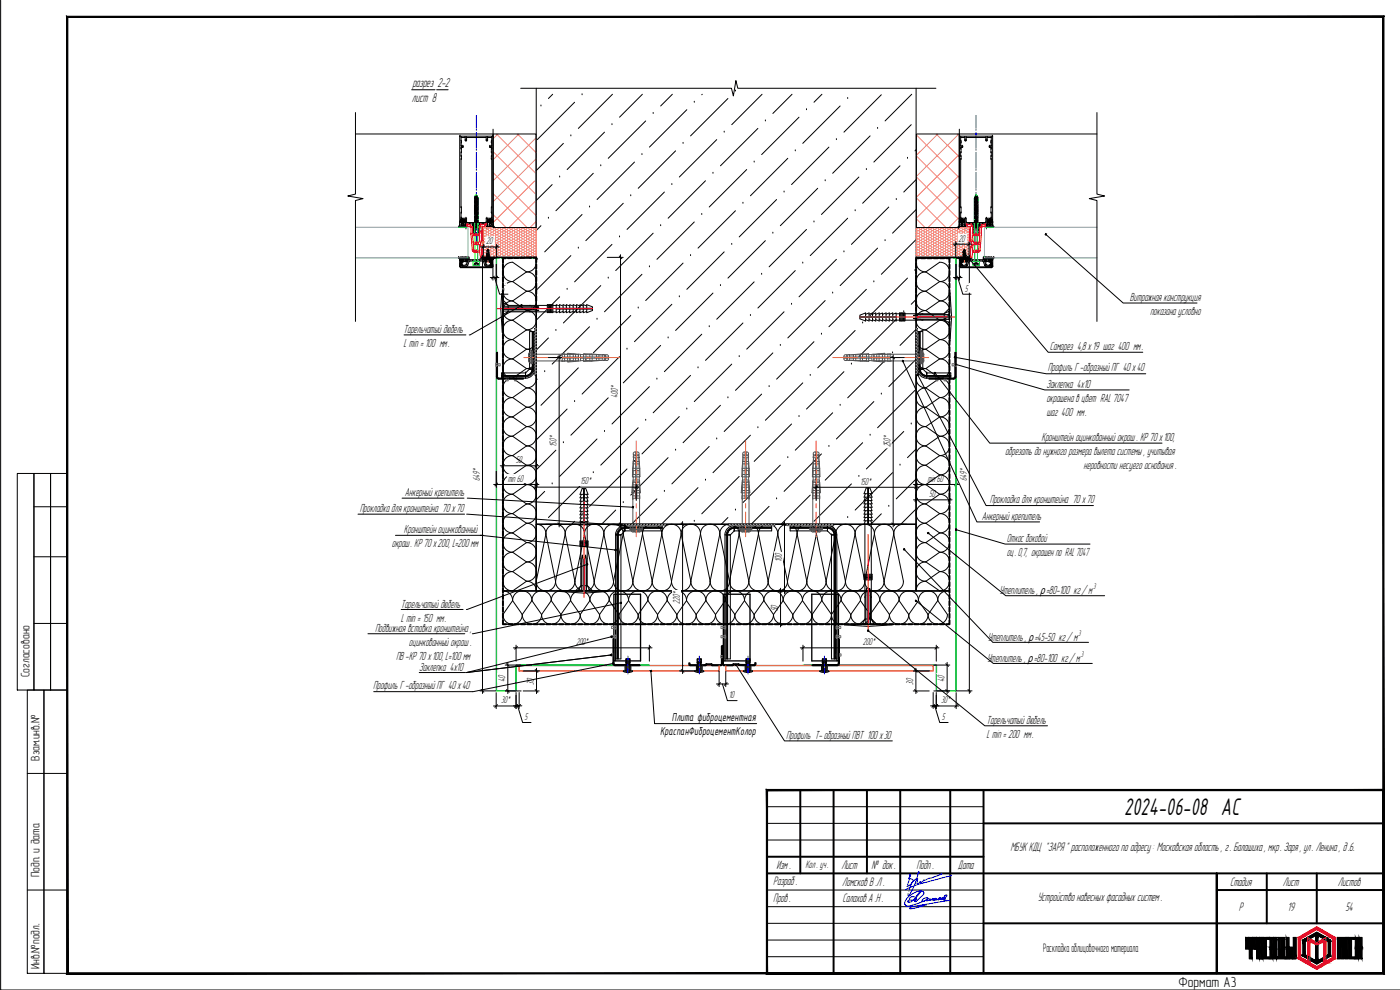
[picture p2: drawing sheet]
<svg xmlns="http://www.w3.org/2000/svg" width="420mm" height="297mm" viewBox="0 0 420 297" stroke-linecap="round" stroke-linejoin="round" font-family="sans-serif">
<defs><g id="words">
<text font-size="7.9" x="337.4" y="244.5">2024-06-08 АС</text>
<text font-size="4.4" x="353.7" y="296">Формат А3</text>
<g font-size="4">
<text x="123.8" y="26.1">разрез 2-2</text>
<text x="123.6" y="30.5">лист 8</text>
</g>
<g font-size="3.8">
<text x="198.1" y="220.6">КраспанФиброцементКолор</text>
<text x="201.6" y="216.4">Плита фиброцементная</text>
<text x="303.2" y="255.4">МБУК КДЦ &quot;ЗАРЯ &quot; расположенного по адресу : Московская область , г. Балашиха , мкр. Заря , ул. Ленина , д .6.</text>
<text x="233" y="260.8">Изм .</text>
<text x="252.5" y="260.8">Лист</text>
<text x="261.5" y="260.8">№ док .</text>
<text x="275.1" y="260.8">Подп .</text>
<text x="287.5" y="260.7">Дата</text>
<text x="232.1" y="265.6">Разраб .</text>
<text x="252.8" y="265.7">Ломсков В .Л .</text>
<text x="369.1" y="265.8">Стадия</text>
<text x="385" y="265.8">Лист</text>
<text x="401.5" y="265.8">Листов</text>
<text x="232.1" y="270.6">Пров .</text>
<text x="252.8" y="270.7">Салахов А .Н .</text>
<text x="311.5" y="270.3">Устройство навесных фасадных систем .</text>
<text x="371.8" y="273.3">Р</text>
<text x="386.4" y="273.3">19</text>
<text x="403.8" y="273.3">54</text>
</g>
<g font-size="3.7">
<text x="8.9" y="203.2" transform="rotate(-90 8.9 203.2)">Согласовано</text>
<text x="11.9" y="228.2" transform="rotate(-90 11.9 228.2)">Взам.инв.№</text>
<text x="11.9" y="263.2" transform="rotate(-90 11.9 263.2)">Подп. и дата</text>
<text x="313.1" y="285.8">Раскладка облицовочного материала</text>
<text x="11.9" y="290.7" transform="rotate(-90 11.9 290.7)">Инв.№подл.</text>
</g>
<g font-size="3.6">
<text x="339.1" y="90.2">Витражная конструкция</text>
<text x="345.2" y="94.4">показана условно</text>
<text x="121.1" y="100">Тарельчатый дюбель</text>
<text x="121.1" y="104.2">L min = 100 мм.</text>
<text x="315.1" y="105">Саморез 4,8 х19 шаг 400 мм.</text>
<text x="314.5" y="111.4">Профиль Г -образный ПГ 40 х40</text>
<text x="314" y="116.5">Заклепка 4x10</text>
<text x="314" y="120.7">окрашена в цвет RAL 7047</text>
<text x="314" y="124.9">шаг 400 мм.</text>
<text x="301.6" y="136.4">обрезать до нужного размера вылета системы , учитывая</text>
<text x="312.5" y="132.2">Кронштейн оцинкованный окраш . КР 70 х100,</text>
<text x="325.2" y="140.6">неровности несуего основания .</text>
<text x="121.5" y="148.7">Анкерный крепитель</text>
<text x="107.9" y="153.6">Прокладка для кронштейна 70 х70</text>
<text x="294.7" y="155.9">Анкерный крепитель</text>
<text x="297.1" y="151">Прокладка для кронштейна 70 х70</text>
<text x="121.2" y="159.9">Кронштейн оцинкованный</text>
<text x="117.6" y="164.1">окраш. КР 70 х200, L=200 мм</text>
<text x="302.2" y="162.5">Откос боковой</text>
<text x="302.2" y="166.7">оц. 0,7, окрашен по RAL 7047</text>
<text x="300" y="178.2">Утеплитель , ρ=80-100 кг/ м</text>
<text x="120.3" y="182.4">Тарельчатый дюбель</text>
<text x="112.6" y="189.7">Подвижная вставка кронштейна ,</text>
<text x="120.3" y="186.6">L min = 150 мм.</text>
<text x="122.7" y="193.9">оцинкованный окраш .</text>
<text x="296.4" y="192.2">Утеплитель , ρ=45-50 кг/ м</text>
<text x="118.9" y="198.1">ПВ -КР 70 х100, L=100 мм</text>
<text x="125.8" y="201.3">Заклепка 4x10</text>
<text x="296.2" y="198.5">Утеплитель , ρ=80-100 кг/ м</text>
<text x="112" y="206.8">Профиль Г -образный ПГ 40 х40</text>
<text x="236" y="221.6">Профиль T- образный ПВТ 100 х30</text>
<text x="296.1" y="217.3">Тарельчатый дюбель</text>
<text x="296.1" y="221.5">L min = 200 мм.</text>
</g>
<text font-size="3.3" x="241.7" y="260.3">Кол . уч.</text>
<g font-size="3">
<text x="145.9" y="73.3">20</text>
<text x="287.7" y="72.5">20</text>
<text x="150.5" y="87.5">5</text>
<text x="289.5" y="87.5">5</text>
<text x="185.4" y="119.3" transform="rotate(-90 185.4 119.3)">400*</text>
<text x="167" y="134.1" transform="rotate(-90 167 134.1)">150*</text>
<text x="267.3" y="134.3" transform="rotate(-90 267.3 134.3)">250*</text>
<text x="154.8" y="138.9">50</text>
<text x="144" y="144.4" transform="rotate(-90 144 144.4)">649*</text>
<text x="152.4" y="144.6">min 60</text>
<text x="174.1" y="145.4">150*</text>
<text x="258.1" y="145.4">150*</text>
<text x="278.4" y="144.6">min 60</text>
<text x="278.8" y="149.2">50</text>
<text x="290.1" y="144.4" transform="rotate(-90 290.1 144.4)">649*</text>
<text x="234.6" y="168.8" transform="rotate(-90 234.6 168.8)">100</text>
<text x="204" y="181.3" transform="rotate(-90 204 181.3)">220*</text>
<text x="233.4" y="183.4" transform="rotate(-90 233.4 183.4)">50</text>
<text x="172.9" y="193.6">200*</text>
<text x="259" y="193.6">200*</text>
<text x="151.6" y="204.6" transform="rotate(-90 151.6 204.6)">40</text>
<text x="160.2" y="205.4" transform="rotate(-90 160.2 205.4)">30</text>
<text x="218.7" y="209.4">10</text>
<text x="274.1" y="205.4" transform="rotate(-90 274.1 205.4)">30</text>
<text x="283.4" y="204.6" transform="rotate(-90 283.4 204.6)">40</text>
<text x="150.4" y="211">30*</text>
<text x="157.4" y="216">5</text>
<text x="282.4" y="211">30*</text>
<text x="282.6" y="216">5</text>
</g>
<g font-size="2.5">
<text x="328.1" y="176.7">3</text>
<text x="323.6" y="190.7">3</text>
<text x="324.4" y="197">3</text>
</g>
</g></defs>
<path d="M160.9 26.5v130.8h114v-130.8" fill="none" stroke="#000" stroke-width=".3"/>
<g fill="none" stroke="#000" stroke-width=".3">
<path d="M162.3 31.8h.1M165.9 28.3l-1.3 1.3M172.4 30.7l-11.2 11.2M174.7 28.4h.1M181.4 39.7l-11.2 11.2M183.7 37.4h.1M183.8 28.3l-10.2 10.2M192.8 28.3l-6.9 6.9M193.8 36.3l-11.3 11.2M196 34h.1M201.8 28.3l-3.5 3.5M206.1 32.9l-11.2 11.2"/>
<path d="M208.4 30.7h.1M210.8 28.3l-.2 .1M217.3 39.7h.1M218.5 29.6l-11.3 11.2M220.7 27.3h.1M227.5 38.5l-11.3 11.2M228.7 28.3l-9.1 9.1M229.7 36.3h.1M237.7 28.3l-5.8 5.7M239.8 35.2l-11.2 11.2M242 32.9h.1M246.7 28.3l-2.4 2.4"/>
<path d="M252.1 31.8l-11.2 11.2M254.4 29.6h.1M263.4 38.5h.1M264.5 28.4l-11.2 11.3M273.5 37.4l-11.2 11.2M273.6 28.3l-8 8M165.7 55.4l-4.8 4.7M168 53.1h.1M169.1 43l-8.2 8.2M171.3 40.8h.1M178.1 52l-11.3 11.2M180.3 49.7h.1"/>
<path d="M189.3 58.7h.1M190.4 48.6l-11.2 11.3M192.7 46.4h.1M199.4 57.6l-11.2 11.2M201.6 55.4h.1M202.8 45.3l-11.3 11.2M205 43h.1M211.7 54.2l-11.2 11.3M214 52h.1M215.1 41.9l-11.2 11.2M224.1 50.9l-11.2 11.2M226.3 48.6h.1"/>
<path d="M233.1 59.9l-11.3 11.2M235.3 57.6h.1M236.4 47.5l-11.2 11.2M238.7 45.3h.1M245.4 56.5l-11.2 11.2M247.7 54.2h.1M248.8 44.1l-11.2 11.3M251 41.9h.1M257.8 53.1l-11.3 11.3M260 50.9h.1M261.1 40.8l-11.2 11.2M269 59.9h.1"/>
<path d="M270.1 49.7l-11.2 11.3M272.4 47.5h.1M274.9 44.9l-.3 .4M274.9 53.9l-3.7 3.7M161.2 77.8h.1M162.3 67.7l-1.4 1.4M164.6 65.5h.1M171.3 76.7l-10.4 10.4M173.6 74.5h.1M174.7 64.4l-11.2 11.2M176.9 62.1h.1M183.7 73.3l-11.3 11.3"/>
<path d="M185.9 71.1h.1M187 61l-11.2 11.2M196 70l-11.2 11.2M198.3 67.7h.1M205 78.9l-11.2 11.3M207.2 76.7h.1M208.4 66.6l-11.3 11.2M210.6 64.4h.1M217.3 75.6l-11.2 11.2M219.6 73.3h.1M220.7 63.2l-11.2 11.3M223 61h.1"/>
<path d="M229.7 72.2l-11.2 11.2M231.9 70h.1M240.9 78.9h.1M242 68.8l-11.2 11.3M244.3 66.6h.1M251 77.8l-11.2 11.3M253.3 75.6h.1M254.4 65.5l-11.2 11.2M256.6 63.2h.1M263.4 74.5l-11.3 11.2M265.6 72.2h.1M266.7 62.1l-11.2 11.2"/>
<path d="M274.9 62.9l-7 7.1M274.9 71.9l-10.4 10.4M166.8 99.2h.1M168 89.1l-7.1 7M170.2 86.8h.1M176.9 98l-11.2 11.2M179.2 95.8h.1M180.3 85.7l-11.2 11.2M182.5 83.4h.1M189.3 94.7l-11.2 11.2M191.5 92.4h.1M192.7 82.3l-11.3 11.2"/>
<path d="M194.9 80.1h.1M201.6 91.3l-11.2 11.2M203.9 89.1h.1M212.9 98h.1M214 87.9l-11.2 11.3M216.2 85.7h.1M223 96.9l-11.3 11.2M225.2 94.7h.1M226.3 84.6l-11.2 11.2M228.6 82.3h.1M235.3 93.5l-11.2 11.3M237.6 91.3h.1"/>
<path d="M238.7 81.2l-11.2 11.2M247.7 90.2l-11.3 11.2M249.9 87.9h.1M256.6 99.2l-11.2 11.2M258.9 96.9h.1M260 86.8l-11.2 11.2M262.3 84.6h.1M269 95.8l-11.2 11.2M271.2 93.5h.1M272.4 83.4l-11.3 11.3M274.6 81.2h.1M274.9 89.8l-1.4 1.5"/>
<path d="M274.9 98.8l-4.8 4.8M161.2 113.8l-.3 .2M163.5 111.5h.1M164.6 101.4l-3.7 3.7M173.6 110.4l-11.3 11.2M175.8 108.1h.1M182.5 119.4l-11.2 11.2M184.8 117.1h.1M185.9 107l-11.2 11.2M188.2 104.8h.1M194.9 116l-11.2 11.2M197.1 113.8h.1"/>
<path d="M198.3 103.6l-11.3 11.3M200.5 101.4h.1M207.2 112.6l-11.2 11.3M209.5 110.4h.1M210.6 100.3l-11.2 11.2M218.5 119.4h.1M219.6 109.2l-11.2 11.3M221.8 107h.1M228.6 118.2l-11.3 11.3M230.8 116h.1M231.9 105.9l-11.2 11.2M234.2 103.6h.1"/>
<path d="M240.9 114.9l-11.2 11.2M243.2 112.6h.1M244.3 102.5l-11.2 11.3M246.5 100.3h.1M253.3 111.5l-11.3 11.2M255.5 109.2h.1M264.5 118.2h.1M265.6 108.1l-11.2 11.3M267.9 105.9h.1M274.6 117.1l-11.2 11.2M274.9 107.8l-8.2 8.2M166.8 135.1l-5.9 5.9"/>
<path d="M169.1 132.8h.1M170.2 122.7l-9.3 9.3M172.4 120.5h.1M179.2 131.7l-11.2 11.2M181.4 129.5h.1M190.4 138.4h.1M191.5 128.3l-11.2 11.3M193.8 126.1h.1M200.5 137.3l-11.2 11.3M202.8 135.1h.1M203.9 125l-11.2 11.2M206.1 122.7h.1"/>
<path d="M212.9 133.9l-11.3 11.3M215.1 131.7h.1M216.2 121.6l-11.2 11.2M225.2 130.6l-11.2 11.2M227.5 128.3h.1M234.2 139.6l-11.2 11.2M236.4 137.3h.1M237.6 127.2l-11.3 11.2M239.8 125h.1M246.5 136.2l-11.2 11.2M248.8 133.9h.1M249.9 123.9l-11.2 11.2"/>
<path d="M252.1 121.6h.1M258.9 132.8l-11.2 11.3M261.1 130.6h.1M262.3 120.5l-11.3 11.2M270.1 139.6h.1M271.2 129.5l-11.2 11.2M273.5 127.2h.1M274.9 134.7l-2.5 2.6M163.5 147.4l-2.6 2.6M165.7 145.2h.1M172.4 156.4l-.8 .9M174.7 154.2h.1"/>
<path d="M175.8 144.1l-11.2 11.2M178.1 141.8h.1M184.8 153l-4.2 4.3M187 150.8h.1M188.2 140.7l-11.3 11.2M197.1 149.7l-7.6 7.6M199.4 147.4h.1M208.4 156.4h.1M209.5 146.3l-11 11M211.7 144.1h.1M218.5 155.3l-2 2M220.7 153h.1"/>
<path d="M221.8 142.9l-11.2 11.3M224.1 140.7h.1M230.8 151.9l-5.4 5.4M233.1 149.7h.1M243.2 148.6l-8.8 8.7M245.4 146.3h.1M254.4 155.3h.1M255.5 145.2l-11.2 11.2M257.8 142.9h.1M264.5 154.2l-3.1 3.1M266.7 151.9h.1M267.9 141.8l-11.3 11.2"/>
<path d="M274.9 143.7l-5.9 6M274.9 152.7l-4.6 4.6"/>
</g>
<!-- layer: 0 -->
<g fill="none" stroke="#000" stroke-width=".3">
<path d="M.2 .1v296.9h420M106.7 33.8v24.4l-2.3 .6 4.6 .8-2.3 .6v36.2M123.5 26.9h7.1M131 26.9h3.5M148 38.8v29.5M156.3 26.5h63.2l.6 2.3 .8-4.6 .5 2.3h59.5M287.9 38.8v29.5M329.2 33.8v24.4l2.3 .6-4.6 .8 2.3 .6v36.2M106.7 40.2h41.3M138 41h.1M138.1 40.9l9.9 .1v25.7l-.5-.1 .2-.1-.1-.6h-1.2l-.1 .4 .5 .3-.5 .1v1.1h-.5l.2-.2-.2-.4h-1.8l-.1 .2 .3 .4h-.3l.1 1.6-.3 .8-.3-.2v-1.7a.69 .69 0 0 0-.6-1l-.3 .4 .1 2.1-.4 .4-.2-.8 .1-1.6h-.3l.3-.4-.1-.2h-1.8l-.2 .2 .2 .4h-.5v-1.1l-.6-.1 .6-.3-.1-.4h-1.3l-.1 .6 .2 .1-.4 .1zM138.1 40.9h.1"/>
<path d="M138.4 43.8h.1M138.4 43h.1M138.4 42.4h.1M138.4 41.3h.1M138.4 47.9h.1M138.4 46.9h.1M138.4 45.9h.1M138.4 44.7h.1M138.4 44.4h.1M138.4 41.3h1.2l.1 1 .3-.1v-.9h5.9l.1 1 .3-.1 .1-.9h1.2v2.5l-.6 .2 .1 .3 .5 .1v21l-1.5 .1-.2 .2v1.1h-5.9v-1.1l-.2-.2-1.4-.1v-21l.6-.2-.1-.3-.5-.1zM138.5 43.9h.1M138.5 42.9h.1"/>
<path d="M138.5 42.5h.1M138.5 47.8h.1M138.5 47h.1M138.5 45.8h.1M138.5 44.8h.1M138.5 44.3h.1M138.9 44.3h.1M138.9 43.9h.1M139 44.2h.1M139 44h.1M139.6 41.3h.1M139.6 42.2h.1"/>
<path d="M139.7 42.3h.1M139.9 42.3h.1M140 42.2h.1M140 41.3h.1M142.4 60l1.1 .2M142.4 59.7l1.1 .2M142.4 59.4l1.1 .1M142.5 59.9l.9 .2M142.5 59.6l.9 .2M142.5 59.5l.9 .1M142.5 59.8l.9 .2M142.5 59.3l.9 .2"/>
<path d="M142.6 59.2l.7 .1M142.7 58.9l.6 .2M142.7 58.9l.5 .1M142.8 58.6l.4 .2M143.3 58.9l-.7-.2 .7 .2M143.4 59.2l-.9-.1 .9 .2M145.9 41.3h.1M145.9 42.2h.1M146 42.3h.1M146.2 42.3h.1M146.3 42.2h.1M146.3 41.3h.1"/>
<path d="M146.4 41.3h.1M147 44h.1M147 44.2h.1M147.1 43.9h.1M147.1 44.3h.1M147.5 42.5h.1M147.5 42.9h.1M147.5 43.9h.1M147.5 44.3h.1M147.5 44.8h.1M147.5 45.8h.1M147.5 47h.1"/>
<path d="M147.5 47.8h.1M147.5 41.3h.1M147.6 41.3h.1M147.6 42.4h.1M147.6 43h.1M147.6 43.8h.1M147.6 44.4h.1M147.6 44.7h.1M147.6 45.9h.1M147.6 46.9h.1M147.6 47.9h.1M147.9 40.9h.1"/>
<path d="M148 41h.1M148 40.2h12.9v28.1h-12.9zM275 40.2h12.9v28.1h-12.9zM287.9 41h.1M287.9 40.2h41.3M288 40.9l9.9 .1v25.7l-.4-.1 .2-.1-.1-.6h-1.3l-.1 .4 .6 .3-.6 .1v1.1h-.5l.2-.2-.2-.4h-1.8l-.1 .2 .3 .4h-.3l.1 1.7-.3 .7-.3-.4v-1.4a.84 .84 0 0 0-.6-1.1l-.3 .6 .1 2.1-.3 .2-.3-.7 .1-1.7h-.3l.3-.4-.1-.2h-1.8l-.2 .2 .2 .4h-.5v-1.1l-.5-.1 .5-.3-.1-.4h-1.3l-.1 .6 .3 .1-.5 .1zM288 40.9h.1M288.3 47.9h.1M288.3 46.9h.1M288.3 45.9h.1M288.3 44.7h.1M288.3 44.4h.1"/>
<path d="M288.3 43.8h.1M288.3 43h.1M288.3 42.4h.1M288.3 41.3h.1M288.4 41.3h1.1l.2 1 .3-.1v-.9h5.9l.1 1 .2-.1 .1-.9h1.2v2.5l-.6 .2 .1 .3 .5 .1v21l-1.4 .1-.2 .2v1.1h-5.9v-1.1l-.2-.2-1.5-.1v-21l.6-.2-.1-.3-.5-.1zM288.4 41.3h.1M288.4 47.8h.1M288.4 47h.1M288.4 45.8h.1M288.4 44.8h.1M288.4 44.3h.1M288.4 43.9h.1"/>
<path d="M288.4 42.9h.1M288.4 42.5h.1M288.8 44.3h.1M288.8 43.9h.1M288.9 44.2h.1M288.9 44h.1M289.5 41.3h.1M289.6 41.3h.1M289.6 42.2h.1M289.7 42.3h.1M289.9 42.3h.1M290 42.2h.1"/>
<path d="M290 41.3h.1M292.5 59.2l.9-.1-.9 .2M292.6 58.9l.7-.2-.7 .2M293.1 58.6l-.4 .2M293.2 58.9l-.5 .1M293.2 58.9l-.6 .2M293.3 59.2l-.8 .1M293.3 59.3l-.8 .2M293.3 59.9l-.8 .2M293.3 59.6l-.8 .2M293.3 59.5l-.8 .1M293.3 59.8l-.8 .2"/>
<path d="M293.5 60l-1.1 .2M293.5 59.7l-1.1 .2M293.5 59.4l-1.1 .1M295.9 41.3h.1M295.9 42.2h.1M296 42.3h.1M296.2 42.3h.1M296.2 42.2h.1M296.2 41.3h.1M296.3 41.3h.1M296.9 44h.1M296.9 44.2h.1"/>
<path d="M297 43.9h.1M297 44.3h.1M297.4 43.9h.1M297.4 44.3h.1M297.4 44.8h.1M297.4 45.8h.1M297.4 47h.1M297.4 47.8h.1M297.4 42.5h.1M297.4 42.9h.1M297.5 41.3h.1M297.5 43.8h.1"/>
<path d="M297.5 44.4h.1M297.5 44.7h.1M297.5 45.9h.1M297.5 46.9h.1M297.5 47.9h.1M297.5 42.4h.1M297.5 43h.1M297.8 40.9h.1M297.9 41h.1M137.6 77.3v.1M137.6 77.4l.4 .4M137.6 77.3h.1"/>
<path d="M137.6 77.4h.1M137.6 68.2h.1M137.7 68.3h.1M137.7 77.3l.4 .2M137.7 77.3h.1M137.9 78l.5 .7-.2 .3 .1 1.1h9.3l.1-1.1-.2-.3 .4-.8v2.1l-.3 .3h-9.4l-.3-.3zM138 66.7h.1M138 67.6h.1M138 77.8l.8 .1M138 77.8h.1M138 77.9h.1M138.1 68.1h.1"/>
<path d="M138.1 78h.1M138.1 77.5h.1M138.2 68.1h.1M138.2 77.9l.7 .2-.4 .2 .2 .5-.2 .3 .4 .5 1.1-.2 .4-1.1-.3-.1 .1-.3h5.4l.2 .3-.3 .1 .4 1.1 1.1 .2 .3-.5-.1-.3 .2-.5-.4-.2 .7-.1-.2 .7 .2 .4-.5 .8h-1.4l-.3-.2-.4-1.2-.3-.2h-3.7l-.3 .2-.5 1.2-.3 .2h-1.3l-.5-.8 .2-.4zM138.2 77.9h.1M138.2 80h.1M138.2 79h.1M138.2 66.5h.1M138.2 66h.1M138.2 79.1h.1M138.2 77.4h-.1M138.2 77.5h.1"/>
<path d="M138.2 68.3h.1M138.3 66.3l.3-.3 .7 .3-.2 .4h.5v.9l.2 .7h-2.1l.3-.7v-.9h.4zM138.3 66.3h.1M138.3 66.7h.1M138.3 78.9h.1M138.3 65.9h.1M138.3 66.4h.1M138.3 77.4h.1M138.3 77.4l-.1 .1M138.3 68.3h.1M138.4 65.4h.1M138.4 64h.1"/>
<path d="M138.4 62.3h.1M138.4 68.1h.1M138.4 78.7h.1M138.4 77.3h-.1M138.4 66.7h.1M138.4 66.6h.1M138.4 66.5h.1M138.4 65.5h.1M138.4 79.7h.1M138.4 77.4h.1M138.4 77.4l.1 .1M138.5 67.2l.4-.2 .2 .5-.5 .1z"/>
<path d="M138.5 67.5h.1M138.5 67.2h.1M138.5 63.9h.1M138.5 62.4h.1M138.5 68.2h.1M138.5 78.3h.1M138.5 79.1h.1M138.5 77.5h.1M138.6 67.6h.1M138.6 68.3h.1M138.6 66h.1M138.6 79h.1"/>
<path d="M138.6 78.2h.1M138.6 66.3h.3l-.1 .4-.2-.1zM138.6 66.6h.1M138.6 66.3h.1M138.7 77.5h-.2M138.7 67h.1M138.7 68.3h.1M138.7 79.5h.1M138.7 77.5h.1M138.7 77.9h.1M138.7 66.2h.1M138.7 66.7h.1"/>
<path d="M138.7 68.2h.1M138.7 65.9h.1M138.7 78.8h.1M138.7 79.9h.1M138.7 78.4h.1M138.7 78.5h.1M138.7 78.5l.2 .1M138.8 78.4h-.1M138.8 77.9h.1M138.8 65.8h.1M138.8 77.4h.1M138.8 77.4l-.1 .1"/>
<path d="M138.8 66.2h.1M138.8 66.7h.1M138.8 68.2h.1M138.8 65.9h.1M138.8 78.3h.1M138.8 77.3h.1M138.9 77.9v.4M138.9 79.6h.1M138.9 78h.1M138.9 78.3h.1M138.9 78.6h.1M138.9 78.3l-.2 .1"/>
<path d="M138.9 67h.1M138.9 68.3h.1M138.9 78.2h.1M138.9 78.1h.1M138.9 77.4h.1M138.9 77.4l.1 .1M138.9 68.3h.2M138.9 66.3h.1M138.9 66.6h.1M138.9 66h.1M139 67.6h.1M139 77.5h.1"/>
<path d="M139 68.3h.1M139 66h.1M139 68.2h.1M139.1 67.2h.1M139.1 67.5h.1M139.1 78.5l-.3 .1M139.1 77.5h-.1M139.1 78.2h.1M139.1 78h.1M139.1 77.5h.1M139.1 78.5h.1M139.1 78v.2"/>
<path d="M139.1 78.2l.1 .1M139.1 66.7h.1M139.1 66.4h.1M139.1 66.5h.1M139.1 66.6h.1M139.1 68.1h.1M139.2 66.4h.1M139.2 68.3h.1M139.2 66.7h.1M139.2 78.5h-.1M139.2 77.9l-.1 .1M139.2 77.9h.1"/>
<path d="M139.2 78.3h.1M139.2 77.4h.1M139.2 78.5h.1M139.2 77.9h.5M139.2 78.3h.5M139.2 78.5h.5M139.2 77.4l-.1 .1M139.3 66.7h.1M139.3 66.3h.1M139.3 77.3h-.1M139.3 68.3h.1M139.3 77.4h.1"/>
<path d="M139.3 77.4l.1 .1M139.4 68.1h.1M139.4 77.5h.1M139.5 66.5h.1M139.5 66.7h.1M139.5 77.5h-.1M139.6 77.5h.1M139.6 67.6h.1M139.6 66.7h.1M139.6 65.9h.1M139.6 77.4h.1M139.6 77.4v.1"/>
<path d="M139.7 66h.1M139.7 66.3h.1M139.7 66.7h.1M139.7 67.8h.1M139.7 77.9l.1 .1M139.7 78.5h.1M139.7 77.3h-.1M139.7 77.9h.1M139.7 78.3h.1M139.7 77.4h.1M139.7 77.4l.1 .1M139.8 65.5h.1"/>
<path d="M139.8 78h.1M139.8 78.2h.1M139.8 68.5h.1M139.8 68.7h.1M139.8 78v.2M139.8 78.2l-.1 .1M139.8 78.5l.3 .1M139.8 68.3h.1M139.8 79.5h.1M139.8 77.5h.1M139.8 78.5h.1M139.9 68.2h.1"/>
<path d="M140 77.5h-.2M140 67.6h.1M140 67.4h.1M140 77.5h.1M140 66.8h.1M140 65.7h.1M140 79.4h.1M140.1 78.1h.1M140.1 78.2h.1M140.1 77.4h.1M140.1 77.4l-.1 .1M140.1 77.9v.4"/>
<path d="M140.1 78.6h.1M140.1 78.3h.1M140.1 78h.1M140.1 78.3l.1 .1M140.2 67.8h.1M140.2 67.6h.1M140.2 67.2h.1M140.2 77.9h.6M140.2 77.9h.1M140.2 77.9h-.1M140.2 77.3h-.1M140.2 78.4h.1"/>
<path d="M140.2 77.4h.1M140.2 77.4l.1 .1M140.2 78.5h.1M140.2 78.5l-.1 .1M140.3 77.5h.1M140.3 77.9h.1M140.3 79.7h.1M140.4 78.2h.1M140.4 77.5h-.1M140.4 78.3h.1M140.4 77.5h.1M140.5 77.1h.1"/>
<path d="M140.5 77.3h.1M140.5 77.3l-.1 .2M140.6 77.3h-.1M140.6 77.3l.2 .6M140.6 77.3h.1M140.8 78.5h.1M140.8 77.9h.1M140.8 77.4h.1M140.9 67.2h.1M141 67.1h.1M141 67.2h.1M141.1 78.3h.1"/>
<path d="M141.8 67.6h.1M141.8 67.8h.1M141.8 78.3h.1M141.9 67.5h.1M141.9 78.4h.1M142 67.2h.1M142 67.5h.1M142 68.3h.1M142 68.5h.1M142 69.3h.1M142 69.4h.1M142 68.6h.1"/>
<path d="M142 69.2h.1M142 69.5h.1M142 67.8h.1M142.1 67.3h.1M142.1 67.4h.1M142.1 67.8h.1M142.1 68.2h.1M142.1 68.8h.1M142.1 69.1h.1M142.2 70.2h.1M142.3 67.4h1.4M142.4 79.1v.5"/>
<path d="M142.4 79.6h-.1M142.4 67.9l1.1 .1M142.4 66.9l1.1 .2M142.4 65.7l1.1 .1M142.4 60.3l1.1 .2M142.4 60.9l1.1 .2M142.4 61.3l1.1 .1M142.4 61.9l1.1 .1M142.4 61.6l1.1 .2M142.4 62.8l1.1 .2M142.4 62.9l1.1 .1M142.4 63.2l1.1 .1"/>
<path d="M142.4 62.2l1.1 .2-1.1-.2M142.4 61l1.1 .1M142.4 63.8l1.1 .2M142.4 63.5l1.1 .1M142.4 64.4l1.1 .2-1.1-.2M142.4 64.1l1.1 .1M142.4 64.1l1.1 .2M142.4 65l1.1 .2M142.4 64.7l1.1 .2M142.4 66l1.1 .2M142.4 66.6l1.1 .2M142.4 66.3l1.1 .1-1.1-.1"/>
<path d="M142.4 67.5l1.1 .2M142.5 70.2h.1M142.5 67.7h.1M142.5 68.1h.1M142.5 68.5h.1M142.5 68.8h.1M142.5 69.2h.1M142.5 69.5h.1M142.5 69.9h.1M142.5 79l-.1 .1M142.5 79.6h-.1M142.5 68l.9 .1"/>
<path d="M142.5 67l.9 .2M142.5 67.3l.9 .2M142.5 67.5l.9 .1M142.5 67.1l.9 .2M142.5 66.9l.9 .1M142.5 66.7l.9 .2M142.5 65.8l.9 .1M142.5 63.4l.9 .1M142.5 60.4l.9 .2M142.5 60.1l.9 .2M142.5 60.2l.9 .2M142.5 60.9l.9 .1"/>
<path d="M142.5 60.7l.9 .2M142.5 60.6l.9 .1M142.5 61.2l.9 .1M142.5 62l.9 .2M142.5 61.8l.9 .2M142.5 61.7l.9 .1M142.5 61.5l.9 .1M142.5 61.4l.9 .1M142.5 62.7l.9 .2M142.5 62.9l.9 .2M142.5 62.6l.9 .2M142.5 62.4l.9 .2"/>
<path d="M142.5 62.3l.9 .2M142.5 63.3l.9 .1M142.5 63.1l.9 .1M142.5 62.1l.9 .2M142.5 61.1l.9 .1M142.5 63.6l.9 .1M142.5 63.7l.9 .1M142.5 64l.9 .2M142.5 64.3l.9 .2M142.5 64.2l.9 .2M142.5 63.9l.9 .1M142.5 65.3l.9 .1"/>
<path d="M142.5 65.5l.9 .1M142.5 64.8l.9 .2M142.5 65.1l.9 .2M142.5 64.9l.9 .2M142.5 65.6l.9 .2M142.5 64.7l.9 .1M142.5 64.5l.9 .2M142.5 66.2l.9 .2M142.5 66.1l.9 .1M142.5 65.9l.9 .1M142.5 66.5l.9 .2M142.5 66.4l.9 .2"/>
<path d="M142.5 67.8l.9 .1M142.5 67.7l.9 .1M142.5 68.3h.3M142.5 68.1l.9 .1M142.5 79h.2M142.5 79.6h.1M142.6 67.7h.1M142.6 67.8h.1M142.6 68h.1M142.6 68.1h.1M142.6 68.4h.1M142.6 68.5h.1"/>
<path d="M142.6 68.8h.1M142.6 68.9h.1M142.6 69.1h.1M142.6 69.2h.1M142.6 69.5h.1M142.6 69.6h.1M142.6 69.8h.1M142.6 79l-.2 .1M142.6 79.1v.5M142.7 79.6h-.1M142.8 79h.3M142.8 79.6h.3"/>
<path d="M142.8 67.3h.1M142.9 78.4h.1M143 66.6v1.9M143 78.4h.1M143.1 78.9h-.5M143.1 78.9h.1M143.2 67.3h.1M143.2 79.6h.1M143.2 79.1v.5M143.3 79l.2 .1M143.3 68.3l-.9-.1 1.1 .1M143.3 79h-.1"/>
<path d="M143.3 79.6h-.1M143.4 70h.1M143.4 69.8h.1M143.4 69.6h.1M143.4 69.4h.1M143.4 69.3h.1M143.4 69.1h.1M143.4 68.9h.1M143.4 68.7h.1M143.4 68.6h.1M143.4 68.3h.1M143.4 68.2h.1"/>
<path d="M143.4 68h.1M143.4 67.8h.1M143.4 67.7h.1M143.4 79l.1 .1M143.4 79.6h.1M143.5 70.2h.1M143.5 70.1h.1M143.5 69.7h.1M143.5 69.3h.1M143.5 69h.1M143.5 68.6h.1M143.5 68.3h.1"/>
<path d="M143.5 67.9h.1M143.5 67.4l-1.1-.1 1.1 .1M143.5 60.8l-1.1-.2 1.1 .2M143.5 62.7l-1.1-.2 1.1 .2M143.5 65.5l-1.1-.2 1.1 .2M143.5 79.1v.5M143.5 79.6h.1M143.7 70.2h.1M143.9 67.3h.1M143.9 67.4h.1M143.9 67.8h.1M143.9 68.2h.1"/>
<path d="M143.9 68.8h.1M143.9 69.1h.1M143.9 69.2h.1M143.9 68.3h.1M143.9 78.4h.1M144 68.6h.1M144 69.5h.1M144 67.2h.1M144 67.5h.1M144 68.3h.1M144 68.5h.1M144 69.3h.1"/>
<path d="M144 69.4h.1M144 77.5h4.8M144 78.3h.1M144.1 67.5h.1M144.2 67.6h.1M144.2 67.8h.1M144.2 74.1h5.6M144.4 77.1l.8 .8M144.8 76.7v131.4M144.8 78.3h.1M144.9 67.2h.1M145 67.1h.1"/>
<path d="M145 77.2l15.9 .1zM145 67.2h.1M145 73.3v4.1M145.1 77.4v.5h.6M145.1 77.4h.1M145.1 77.9h.1M145.1 78.5h.1M145.2 77.3h.1M145.2 77.3l-.1 .1M145.4 77.3h.1M145.4 77.3v.2M145.4 77.5h.1"/>
<path d="M145.4 73.7l-.8 .8M145.4 77.5h.2M145.5 78.3h.1M145.5 78.2h.1M145.5 79.7h.1M145.6 77.9h.1M145.6 77.5h.1M145.7 78.4h.1M145.7 78.5h.1M145.7 78.5l.1 .1M145.7 77.3h.1M145.7 77.9h.1"/>
<path d="M145.7 77.4h.1M145.7 77.4l-.1 .1M145.8 78.3h.1M145.8 78.6h.1M145.8 77.9v.4M145.8 67.8h.1M145.8 67.6h.1M145.8 67.2h.1M145.8 78h.1M145.8 78.3l-.1 .1M145.8 78.2h.1M145.8 78.1h.1"/>
<path d="M145.8 77.4h.1M145.8 77.4l.1 .1M145.8 79.9h.1M145.9 79.4h.1M145.9 77.5h.1M145.9 65.7h.1M145.9 66.8h.1M146 67.6h.1M146 67.4h.1M146 77.7l.6 .1h-.4M146 77.7l.2 .2M146 77.7l.6 .1"/>
<path d="M146 78.5l-.3 .1M146 79.5h.1M146 78.2l.1 .1M146 78.2h.1M146 78h.1M146 78.5h.1M146 77.5h.1M146 78v.2M146.1 68.2h.1M146.1 68.7h.1M146.1 68.3h.1M146.1 65.5h.1"/>
<path d="M146.1 77.3h.1M146.1 77.9l-.1 .1M146.1 78.5h-.1M146.1 77.9h.1M146.1 78.3h.1M146.1 78.5h.1M146.1 77.4h.1M146.1 77.9h.6M146.1 78.3h.6M146.1 78.5h.6M146.1 77.4l-.1 .1M146.2 77.6l.5 .1"/>
<path d="M146.2 75.2l.5 1M146.2 76.3v-.2l.5 .2M146.2 76.6v-.2l.5 .3M146.2 76.9v-.1l.5 .2M146.2 77.3v-.2l.5 .3M146.2 77.4h.1M146.2 77.4l.1 .1M146.3 66h.1M146.3 66.3h.1M146.3 66.7h.1M146.3 67.8h.1M146.3 77.5h.1"/>
<path d="M146.4 66.7h.1M146.4 67.6h.1M146.4 65.9h.1M146.4 77.5l.4 .1-.1 .1M146.5 66.5h.1M146.5 77.5h.1M146.5 68.1h.1M146.6 77.4h.1M146.6 77.4l-.1 .1M146.6 77.3h.1M146.6 68.1h.1M146.6 68.3h.1"/>
<path d="M146.7 77.9v.1M146.7 78.5h.1M146.7 77.9h.1M146.7 78.3h.1M146.7 77.4h.1M146.7 77.4l.1 .1M146.7 75.1l-.3-.2 .3 1.1M146.7 66.3l.3-.3 .7 .3-.2 .4h.5v.9l.3 .7h-2.2l.3-.7v-.9h.4zM146.7 66.3h.1M146.7 66.7h.1M146.7 77.9l.1 .1M146.7 76.3v.2l-.7-.1 .8 .2-.1 .1"/>
<path d="M146.7 76.7v.2l-.7-.2 .8 .2-.1 .1M146.7 77v.2l-.7-.2 .8 .3-.1 .1M146.7 77.4v.1l-.7-.1 .4 .1M146.7 76.2l-.7-.2 .8 .2-.1 .1M146.7 75.1l-.3-.3-.2 .3v.8M146.7 75.1v1.1M146.7 77.7v.2M146.7 66.4h.1M146.7 78.5l.3 .1M146.7 68.3h.1M146.7 78h.1M146.7 78.2h.1"/>
<path d="M146.7 78v.2M146.7 78.2v.1M146.8 77.5h.1M146.8 68.1h.1M146.8 66.7h.1M146.8 66.5h.1M146.8 66.6h.1M146.9 67.2l.4-.2 .2 .5-.5 .1zM146.9 67.5h.1M146.9 67.2h.1M146.9 68.2h.1M146.9 77.5h.1"/>
<path d="M146.9 68.3h.1M147 67.6h.1M147 66h.1M147 66.6h.1M147 66.3h.1M147 78.1h.1M147 78.2h.1M147 77.4h.1M147 77.4l-.1 .1M147 77.3h.1M147 79.6h.1M147 78.6h.1"/>
<path d="M147 78h.1M147 78.3l.1 .1M147 78.3h.1M147.1 67h.1M147.1 68.3h.1M147.1 77.9l-.1 .4M147.1 77.9h.1M147.1 78.4h.1M147.1 66.2l.2 .1-.1 .4-.2-.1zM147.1 66.2h.1M147.1 66.7h.1M147.1 68.2h.1"/>
<path d="M147.1 65.9h.1M147.1 77.4h.1M147.1 77.4l.1 .1M147.1 78.5h.1M147.1 78.5l-.1 .1M147.2 79.9h.1M147.2 77.9h.1M147.2 65.8h.1M147.2 78.8h.1M147.2 77.5h.1M147.2 68.2h.1M147.2 79.5h.1"/>
<path d="M147.2 66.2h.1M147.2 66.7h.1M147.2 65.9h.1M147.3 67h.1M147.3 79h.1M147.3 68.3h.1M147.3 78.2h.1M147.3 66.3h.1M147.3 66.6h.1M147.3 66h.1M147.3 79.1h.1M147.3 77.5h.1"/>
<path d="M147.4 67.6h.1M147.4 78.3h.1M147.4 66h.1M147.4 68.3h.1M147.4 68.2h.1M147.4 79.7h.1M147.4 77.3h.1M147.4 77.4h.1M147.4 77.4l-.1 .1M147.5 78v.2M147.5 67.2h.1M147.5 67.5h.1"/>
<path d="M147.5 62.4h.1M147.5 63.9h.1M147.5 78l-2.1 .1 2.1 .1M147.5 78.7h.1M147.5 65.5h.1M147.5 66.7h.1M147.5 66.4h.1M147.5 66.6h.1M147.5 66.5h.1M147.6 68.1h.1M147.6 77.4h.1M147.6 77.4l.1 .1"/>
<path d="M147.6 66.4h.1M147.6 62.3h.1M147.6 64h.1M147.6 65.4h.1M147.6 66.7h.1M147.6 68.3h.1M147.6 78.9h.1M147.6 65.9h.1M147.7 66.3h.1M147.7 79.1h.1M147.7 78.9h.1M147.7 77.5h.1"/>
<path d="M147.7 68.3h.1M147.7 77.9h.1M147.7 79h.1M147.7 80h.1M147.7 66.5h.1M147.7 66h.1M147.7 78h.1M147.8 68.1h.1M147.8 77.9h.1M147.9 77.9h.1M147.9 77.8l-.8 .1M147.9 77.8h.1"/>
<path d="M147.9 66.7h.1M147.9 78h.1M147.9 79.3v4.8M148 66.7h.1M148 67.6h.1M148.1 77.3l-.4 .2M148.1 77.3h.1M148.1 77.3h.2M148.2 68.7h.1M148.2 77.3v.1M148.3 68.3h.1M148.3 77.3h.1"/>
<path d="M148.3 77.4l-.4 .4M148.3 68.2h.1M148.3 77.4h.1M148.9 79.3v4.8M149 73.3v4.2M149.4 73.7l-.8 .8M150.9 77.5h10v99.8h-10zM182.2 77.2h4.8M185.8 76.8l.8 .8M186.2 76.4v81.7M274.9 77.5h10v99.8h-10zM274.9 77.2l16 .1z"/>
<path d="M286 73.3h5.6M286.8 72.5v4.8M286.9 77.5h4.8M286.9 79.3v4.8M287.2 72.9l-.8 .8M287.6 77.4l.4 .4M287.6 68.2h.1M287.6 77.3v.1M287.6 77.3h.1M287.6 77.4h.1M287.6 68.7h.1M287.6 68.3h.1"/>
<path d="M287.7 77.3l.4 .2M287.7 77.3h.1M287.9 66.7h.1M287.9 67.6h.1M287.9 78h.2l.3 .7-.2 .3 .1 1.1h9.3l.1-1.1-.2-.3 .4-.8v2.1l-.3 .3h-9.4l-.3-.3zM287.9 79.3v4.8M288 66.7h.1M288 77.8l.8 .1M288 77.8h.1M288 77.9h.1M288 68.1h.1M288.1 78h.1"/>
<path d="M288.1 68.1h.1M288.1 77.5h.1M288.1 66.5h.1M288.1 66h.1M288.2 68.3h.1M288.2 77.9l.7 .2-.4 .2 .2 .5-.2 .3 .4 .5 1.1-.2 .4-1.1-.3-.1 .1-.3h5.4l.2 .3-.4 .1 .4 1.1 1.2 .2 .3-.5-.1-.3 .1-.5-.3-.2 .8-.1-.3 .7 .2 .4-.5 .8h-1.4l-1-1.6h-3.8l-1 1.6h-1.3l-.5-.8 .2-.4zM288.2 77.9h.1M288.2 80h.1M288.2 79h.1M288.2 77.4h-.1M288.2 79.1h.1M288.2 66.3l.4-.3 .6 .3-.1 .4h.4v.9l.3 .7h-2.2l.3-.7v-.9h.5z"/>
<path d="M288.2 66.3h.1M288.2 66.7h.1M288.2 77.5h.1M288.2 65.9h.1M288.3 66.4h.1M288.3 78.9h.1M288.3 68.3h.1M288.3 66.7h.1M288.3 65.4h.1M288.3 64h.1M288.3 62.3h.1M288.3 68.1h.1"/>
<path d="M288.3 77.4h.1M288.3 77.4l-.1 .1M288.4 66.7h.1M288.4 66.6h.1M288.4 66.5h.1M288.4 65.5h.1M288.4 78.7h.1M288.4 78l2.1 .1-2.1 .1zM288.4 77.3h-.1M288.4 67.5h.1M288.4 67.2h.1M288.4 63.9h.1"/>
<path d="M288.4 62.4h.1M288.4 68.2h.1M288.4 79.7h.1M288.4 77.4h.1M288.4 77.4l.1 .1M288.5 68.3h.1M288.5 67.6h.1M288.5 66h.1M288.5 79.1h.1M288.5 78.3h.1M288.5 77.5h.1M288.5 66.6h.1"/>
<path d="M288.5 66.3h.1M288.6 66h.1M288.6 79h.1M288.6 78.2h.1M288.6 67l.4 .2-.1 .4-.5-.1zM288.6 67h.1M288.6 68.3h.1M288.6 66.2l.3 .1-.1 .4-.3-.1zM288.6 66.2h.1M288.6 66.7h.1M288.6 68.2h.1M288.6 65.9h.1"/>
<path d="M288.6 79.5h.1M288.6 77.9h.1M288.7 77.5h-.2M288.7 77.5h.1M288.7 78.8h.1M288.7 65.8h.1M288.7 77.9h.1M288.7 79.9h.1M288.7 78.5h.1M288.7 78.5l.1 .1M288.7 78.4h.1M288.8 68.2h.1"/>
<path d="M288.8 77.4h.1M288.8 78.4h.1M288.8 77.4l-.1 .1M288.8 77.9h.1M288.8 66.2h.1M288.8 66.7h.1M288.8 65.9h.1M288.8 67h.1M288.8 68.3h.1M288.8 66h.1M288.8 78.3h.1M288.8 78.6h.1"/>
<path d="M288.8 78.3v.1M288.9 77.3h-.1M288.9 77.9v.4M288.9 66.3h.1M288.9 66.6h.1M288.9 79.6h.1M288.9 77.4h.1M288.9 78h.1M288.9 77.4l.1 .1M288.9 78.2h.1M288.9 78.1h.1M288.9 67.6h.1"/>
<path d="M288.9 68.3h.1M288.9 66h.1M289 68.2h.1M289 77.5h.1M289 67.2h.1M289 67.5h.1M289.1 68.1h.1M289.1 66.7h.1M289.1 66.4h.1M289.1 66.5h.1M289.1 66.6h.1M289.1 77.5h-.1"/>
<path d="M289.1 78.5l-.3 .1M289.1 78.2l.1 .1M289.1 78.2h.1M289.1 78h.1M289.1 77.5h.1M289.1 78.5h.1M289.1 78v.2M289.1 68.3h.1M289.1 77.9l-.1 .1M289.2 66.4h.1M289.2 76.3v.2l.7-.1-.5 .1M289.2 76.7v.2l.7-.2-.5 .1"/>
<path d="M289.2 77v.2l.7-.2-.5 .1M289.2 77.4v.1l.7-.1-.5 .1M289.2 75.6l25.4 30.1h28.4M289.2 77.7v.2M289.2 66.7h.1M289.2 78.5h-.1M289.2 66.3h.1M289.2 77.4h.1M289.2 78.5h.1M289.2 77.4l-.1 .1M289.2 78.5h.6M289.2 75.1l.2-.2-.2 1.1z"/>
<path d="M289.2 77.9l-.1 .1M289.2 77.9h.1M289.2 78.3h.1M289.2 77.9h.5M289.2 78.3h.5M289.2 68.3h.1M289.3 77.3h-.1M289.3 68.1h.1M289.3 77.4h.1M289.3 77.4l.1 .1M289.4 68.1h.1M289.4 66.5h.1"/>
<path d="M289.4 77.5h.1M289.4 76.1l.5-.1-.7 .2M289.4 76.5l-.4 .1 .2 .1M289.4 76.8l-.4 .1 .2 .1M289.4 77.1l-.4 .2 .2 .1M289.4 77.5l-.4 .1 .2 .1M289.4 76.1l-.4 .1 .2 .1M289.5 66.7h.1M289.5 67.6h.1M289.5 65.9h.1M289.5 77.5h-.1M289.5 77.5h.1"/>
<path d="M289.6 66h.1M289.6 66.3h.1M289.6 66.7h.1M289.6 67.8h.1M289.6 77.4h.1M289.6 77.4l-.1 .1M289.7 77.6l-.5 .1M289.7 75.2l-.5 1M289.7 75.9v-.8l-.3-.3-.2 .3v1.1M289.7 76.3v-.2l-.5 .2M289.7 76.6v-.2l-.5 .3M289.7 76.9v-.1l-.5 .2"/>
<path d="M289.7 77.3v-.2l-.5 .3M289.7 77.9l.1 .1M289.7 77.3h-.1M289.7 77.9h.1M289.7 78.3h.1M289.7 78.5h.1M289.8 65.5h.1M289.8 77.4h.1M289.8 78.5h.1M289.8 77.4l.1 .1M289.8 68.7h.1M289.8 68.3h.1"/>
<path d="M289.8 78.2l-.1 .1M289.8 68.2h.1M289.8 78.5l.3 .1M289.8 78h.1M289.8 78.2h.1M289.8 78v.2M289.9 77.7l-.7 .1M289.9 79.5h.1M289.9 77.7l-.1 .3M289.9 77.5h.1M289.9 77.7l-.7 .1h.5M289.9 67.6h.1"/>
<path d="M289.9 67.4h.1M290 66.8h.1M290 65.7h.1M290 77.5h-.2M290 77.5h.1M290 79.4h.1M290 79.9h.1M290.1 78.1h.1M290.1 78.2h.1M290.1 77.9v.4M290.1 77.4h.1M290.1 78.3h.1"/>
<path d="M290.1 78h.1M290.1 77.4l-.1 .1M290.1 67.8h.1M290.1 67.6h.1M290.1 67.2h.1M290.1 78.6h.1M290.1 78.3l.1 .1M290.2 77.9h-.1M290.2 77.3h-.1M290.2 77.9h.6M290.2 77.9h.1M290.2 78.4h.1"/>
<path d="M290.2 77.4h.1M290.2 77.4l.1 .1M290.2 78.5h.1M290.2 78.5l-.1 .1M290.3 77.5h.1M290.3 77.9h.1M290.3 79.7h.1M290.4 78.2h.1M290.4 77.5h-.1M290.4 78.3h.1M290.4 77.5h.1M290.5 77.1l.8 .8"/>
<path d="M290.5 77.3h.1M290.5 77.3l-.1 .2M290.6 77.3h-.1M290.6 77.3l.2 .6M290.6 77.3h.1M290.8 78.5h.1M290.8 77.9h.1M290.8 77.4h.1M290.8 72.5v4.8M290.9 67.2h.1M290.9 67.1h.1M290.9 76.7v131.4"/>
<path d="M291 67.2h.1M291 78.3h.1M291.2 72.9l-.8 .8M291.7 67.6h.1M291.7 67.8h.1M291.8 67.5h.1M291.8 78.3h.1M291.9 67.2h.1M291.9 67.5h.1M291.9 68.5h.1M291.9 68.6h.1M291.9 69.3h.1"/>
<path d="M291.9 69.5h.1M291.9 69.4h.1M291.9 69.2h.1M291.9 78.4h.1M292 68.3h.1M292 67.8h.1M292 69.2h.1M292 67.3h.1M292 67.4h.1M292 68.2h.1M292 68.8h.1M292 69.1h.1"/>
<path d="M292.2 70.2h.1M292.2 67.4h1.4M292.4 79.1v.5M292.4 79.6h-.1M292.4 67.4l1.1-.1-1.1 .1M292.4 65.5l1.1-.2-1.1 .2M292.4 68.3l1.1-.1-1 .1M292.4 67.9h.1M292.4 68.3h.1M292.4 68.6h.1M292.4 69h.1M292.4 69.3h.1"/>
<path d="M292.4 69.7h.1M292.4 70.1h.1M292.4 70.2h.1M292.5 79l-.1 .1M292.5 79.6h-.1M292.5 67.7h.1M292.5 67.8h.1M292.5 68h.1M292.5 68.2h.1M292.5 68.3h.1M292.5 68.6h.1M292.5 68.7h.1"/>
<path d="M292.5 68.9h.1M292.5 69.1h.1M292.5 69.3h.1M292.5 69.4h.1M292.5 69.6h.1M292.5 69.8h.1M292.5 70h.1M292.5 79h.2v.6M292.5 79.6h.2M292.6 79l-.2 .1M292.7 79.6h.1M292.7 67.3h.1"/>
<path d="M292.7 78.9h-.1M292.8 79h.1M292.8 78.9h.3M292.9 78.4h.1M292.9 79.6h-.1M292.9 66.6v1.9M293 79h.1M293 79.6h.1M293 78.4h.1M293.1 67.3h.1M293.1 78.9h.1M293.2 79.6h.1"/>
<path d="M293.2 79.1v.5M293.3 69.8h.1M293.3 69.6h.1M293.3 69.5h.1M293.3 69.2h.1M293.3 69.1h.1M293.3 68.9h.1M293.3 68.8h.1M293.3 68.5h.1M293.3 68.4h.1M293.3 68.1h.1M293.3 68h.1"/>
<path d="M293.3 67.8h.1M293.3 67.7h.1M293.3 79l.2 .1M293.3 79h-.1M293.3 79.6h-.1M293.3 68l-.8 .1M293.3 67l-.8 .2M293.3 67.3l-.8 .2M293.3 67.5l-.8 .1M293.3 67.1l-.8 .2M293.3 66.9l-.8 .1M293.3 66.7l-.8 .2"/>
<path d="M293.3 65.8l-.8 .1M293.3 63.4l-.8 .1M293.3 60.4l-.8 .2M293.3 60.1l-.8 .2M293.3 60.2l-.8 .2M293.3 60.9l-.8 .1M293.3 60.7l-.8 .2M293.3 60.6l-.8 .1M293.3 61.2l-.8 .1M293.3 62l-.8 .2M293.3 61.8l-.8 .2M293.3 61.7l-.8 .1"/>
<path d="M293.3 61.5l-.8 .1M293.3 61.4l-.8 .1M293.3 62.7l-.8 .2M293.3 62.9l-.8 .2M293.3 62.6l-.8 .2M293.3 62.4l-.8 .2M293.3 62.3l-.8 .2M293.3 63.3l-.8 .1M293.3 63.1l-.8 .1M293.3 62.1l-.8 .2M293.3 61.1l-.8 .1M293.3 63.6l-.8 .1"/>
<path d="M293.3 63.7l-.8 .1M293.3 64l-.8 .2M293.3 64.3l-.8 .2M293.3 64.2l-.8 .2M293.3 63.9l-.8 .1M293.3 65.3l-.8 .1M293.3 65.5l-.8 .1M293.3 64.8l-.8 .2M293.3 65.1l-.8 .2M293.3 64.9l-.8 .2M293.3 65.6l-.8 .2M293.3 64.7l-.8 .1"/>
<path d="M293.3 64.5l-.8 .2M293.3 66.2l-.8 .2M293.3 66.1l-.8 .1M293.3 65.9l-.8 .1M293.3 66.5l-.8 .2M293.3 66.4l-.8 .2M293.3 67.8l-.8 .1M293.3 67.7l-.8 .1M293.3 68.3h-.2M293.3 68.1l-.8 .1M293.4 70.2h.1M293.4 69.9h.1"/>
<path d="M293.4 69.5h.1M293.4 69.2h.1M293.4 68.8h.1M293.4 68.5h.1M293.4 68.1h.1M293.4 67.7h.1M293.4 79l.1 .1M293.4 79.6h.1M293.5 67.9l-1.1 .1M293.5 66.9l-1.1 .2M293.5 65.7l-1.1 .1M293.5 60.3l-1.1 .2"/>
<path d="M293.5 60.9l-1.1 .2M293.5 60.6l-1.1 .2M293.5 61.3l-1.1 .1M293.5 61.9l-1.1 .1M293.5 61.6l-1.1 .1M293.5 62.8l-1.1 .2M293.5 62.9l-1.1 .1M293.5 62.5l-1.1 .2M293.5 63.2l-1.1 .1M293.5 62.2l-1.1 .2 1.1-.2M293.5 61l-1.1 .1M293.5 63.8l-1.1 .2"/>
<path d="M293.5 63.5l-1.1 .1M293.5 64.4l-1.1 .2 1.1-.2M293.5 64.1l-1.1 .1M293.5 64.1l-1.1 .2M293.5 65l-1.1 .2M293.5 64.7l-1.1 .2M293.5 66l-1.1 .2M293.5 66.6l-1.1 .2M293.5 66.3l-1.1 .1 1.1-.1M293.5 67.6l-1.1 .1M293.5 67.5l-1.1 .2M293.5 79.1v.5"/>
<path d="M293.5 79.6h.1M293.6 70.2h.1M293.8 67.3h.1M293.8 67.4h.1M293.8 67.8h.1M293.8 68.2h.1M293.8 68.8h.1M293.8 69.1h.1M293.8 69.2h.1M293.9 67.8h.1M293.9 68.3h.1M293.9 69.2h.1"/>
<path d="M293.9 67.2h.1M293.9 67.5h.1M293.9 68.5h.1M293.9 68.6h.1M293.9 69.3h.1M293.9 69.4h.1M293.9 69.5h.1M293.9 78.4h.1M294 67.5h.1M294 78.3h.1M294.1 67.6h.1M294.1 67.8h.1"/>
<path d="M294.8 78.3h.1M294.9 67.2h.1M294.9 67.1h.1M295 67.2h.1M295.1 78.5h.1M295.1 77.4v.5h.6M295.1 77.4h.1M295.1 77.9h.1M295.2 77.3h.1M295.3 77.3h.1M295.3 77.3l-.2 .1M295.4 77.3h.1"/>
<path d="M295.4 77.3v.2M295.4 77.1h.1M295.4 77.5h.2M295.4 78.3h.1M295.4 77.5h.1M295.5 78.2h.1M295.6 77.9h.1M295.6 77.5h.1M295.7 78.5h.1M295.7 78.5l.1 .1M295.7 78.4h-.1M295.7 78.4h.1"/>
<path d="M295.7 77.4h.1M295.7 77.4l-.1 .1M295.7 77.3h.1M295.7 77.9h.1M295.7 67.8h.1M295.7 67.6h.1M295.7 67.2h.1M295.8 78.3h.1M295.8 78.6h.1M295.8 78.3l-.1 .1M295.8 77.9v.4M295.8 78h.1"/>
<path d="M295.8 77.4h.1M295.8 77.4l.1 .1M295.8 78.2h.1M295.8 78.1h.1M295.8 79.9h.1M295.8 79.4h.1M295.9 65.7h.1M295.9 66.8h.1M295.9 77.5h.1M295.9 67.6h.1M295.9 67.4h.1M296 68.2h.1"/>
<path d="M296 68.3h.1M296 68.5h.1M296 68.7h.1M296 78.5l-.2 .1M296 79.5h.1M296 78.2l.1 .1M296 78.2h.1M296 78h.1M296 78.5h.1M296 77.5h.1M296 78v.2M296.1 65.5h.1"/>
<path d="M296.1 78.5h-.1M296.1 78.5h.1M296.1 77.4h.1M296.1 78.5h.6M296.1 77.4l-.1 .1M296.1 77.3h.1M296.1 77.9l-.1 .1M296.1 77.9h.1M296.1 78.3h.1M296.1 77.9h.6M296.1 78.3h.6M296.2 66h.1"/>
<path d="M296.2 66.3h.1M296.2 66.7h.1M296.2 67.8h.1M296.2 77.4h.1M296.2 77.4l.1 .1M296.3 66.7h.1M296.3 67.6h.1M296.3 65.9h.1M296.3 77.5h.2M296.3 77.5h.1M296.4 66.7h.1M296.4 66.5h.1"/>
<path d="M296.4 68.1h.1M296.5 77.5h.1M296.5 68.1h.1M296.6 77.3h.1M296.6 68.3h.1M296.6 77.4h.1M296.6 77.4l-.1 .1M296.6 66.3l.4-.3 .6 .3-.1 .4h.4v.9l.3 .7h-2.2l.3-.7v-.9h.4zM296.6 66.3h.1M296.6 66.7h.1M296.6 77.9l.1 .1M296.7 77.9h.1"/>
<path d="M296.7 78.3h.1M296.7 78.5h.1M296.7 66.4h.1M296.7 77.4h.1M296.7 77.4l.1 .1M296.7 66.7h.1M296.7 68.3h.1M296.7 78.2l-.1 .1M296.7 68.1h.1M296.7 78.5l.3 .1M296.8 66.5h.1M296.8 66.6h.1"/>
<path d="M296.8 78h.1M296.8 78.2h.1M296.8 78.5h.1M296.8 77.5h.1M296.8 78v.2M296.8 68.3h.2M296.8 67.2l.4-.2 .2 .5-.5 .1zM296.8 67.5h.1M296.8 67.2h.1M296.8 68.2h.1M296.9 66h.1M296.9 68.3h.1"/>
<path d="M296.9 67.6h.1M296.9 77.5h.1M296.9 66.6h.1M296.9 66.3h.1M297 66h.1M297 78.1h.1M297 78.2h.1M297 77.9v.4M297 77.3h.1M297 67h.1M297 68.3h.1M297 79.6h.1"/>
<path d="M297 78h.1M297 77.4h.1M297 77.4l-.1 .1M297 78.3h.1M297 78.6h.1M297 78.3l.1 .1M297.1 66.2l.2 .1-.1 .4-.3-.1zM297.1 66.2h.1M297.1 66.7h.1M297.1 68.2h.1M297.1 65.9h.1M297.1 77.9h-.1"/>
<path d="M297.1 77.9h.1M297.1 78.4h.1M297.1 65.8h.1M297.1 77.4h.1M297.1 77.4l.1 .1M297.1 78.5h.1M297.1 78.5l-.1 .1M297.2 66.2h.1M297.2 66.7h.1M297.2 68.2h.1M297.2 65.9h.1M297.2 79.9h.1"/>
<path d="M297.2 77.9h.1M297.2 78.8h.1M297.2 67h.1M297.2 68.3h.1M297.2 77.5h.1M297.2 79.5h.1M297.2 66h.1M297.3 66.3h.1M297.3 66.6h.1M297.3 79h.1M297.3 67.6h.1M297.3 78.2h.1"/>
<path d="M297.3 66h.1M297.3 68.3h.1M297.3 78.3h.1M297.3 79.1h.1M297.3 77.5h.1M297.4 68.2h.1M297.4 67.2h.1M297.4 67.5h.1M297.4 62.4h.1M297.4 63.9h.1M297.4 79.7h.1M297.4 77.3h.1"/>
<path d="M297.5 65.5h.1M297.5 77.4h.1M297.5 77.4l-.2 .1M297.5 66.7h.1M297.5 66.4h.1M297.5 68.1h.1M297.5 66.6h.1M297.5 66.5h.1M297.5 62.3h.1M297.5 64h.1M297.5 65.4h.1M297.5 78.7h.1"/>
<path d="M297.5 68.3h.1M297.5 78.9h.1M297.5 77.4l.1 .1M297.6 65.9h.1M297.6 66.7h.1M297.6 66.3h.1M297.6 78.9h.1M297.6 68.3h.1M297.6 77.5h.1M297.7 66.5h.1M297.7 66h.1M297.7 79.1h.1"/>
<path d="M297.7 78.9h.1M297.7 68.1h.1M297.7 77.9h.1M297.7 79h.1M297.7 80h.1M297.8 78h.1M297.8 77.5h.1M297.8 68.1h.1M297.9 66.7h.1M297.9 77.9h.1M297.9 67.6h.1M297.9 77.8l-.8 .1"/>
<path d="M297.9 77.8h.1M297.9 78h.1M298.1 77.3l-.4 .1M298.1 77.3h.1M298.1 77.3h.2M298.2 68.3h.1M298.2 68.2h.1M298.2 77.3l.1 .1M298.3 77.4h.1M298.3 77.3h.1M298.3 77.4l-.4 .4M313.9 70.3l23.2 20.6h22.1"/>
<path d="M137.9 80h.1M138.3 80.1h.1M147.1 83.3h.8M147.6 80.1h.1M147.6 80.3h.1M147.9 80h.1M148.3 82.9l-.8 .8M148.4 83.3l1.5 5h2.5M148.9 83.3h-1h1M148.9 83.3h.8M149.3 82.9l-.8 .8M156.5 91.6l-15.7 8.9"/>
<path d="M159.7 99.5v11.2a2 2 0 0 1-2 2h-7.2M159.8 99.5v11.2M159.9 99.5v11.2M160.1 99.5v11.2M160.5 98.6h.4v14h-.4zM274.9 98.6h.4v14h-.4zM275.3 99.5h1.6v11.2h-1.6zM275.7 99.5v11.2M275.9 99.5v11.2a2.19 2.19 0 0 0 2.2 2.2M276.1 99.5v11.2a2 2 0 0 0 2 2h7.2M286.1 83.3h.8M286.9 83.3h1h-1"/>
<path d="M287.3 82.9l-.8 .8M287.4 83.3l1.5 5h2.5M287.9 80h.1M287.9 83.3h.8M288.3 80.1h.1M288.3 82.9l-.8 .8M297.6 80.1h.1M297.6 80.3h.1M297.9 80h.1M121.3 100.5h18.5M150.5 113.1h7.2M150.5 112.9h7.2"/>
<path d="M150.5 112.7h7.2M157.7 113.1h.1M157.7 111.9h.1M157.7 111.9h-7.2v1.6h7.2M157.7 111.9v1.6M158.9 110.7h.1M158.9 110.7h1.6M158.9 110.7v-11.2h1.6v11.2M158.9 110.7l-1.2 1.2M159.9 110.7a2.19 2.19 0 0 1-2.2 2.2M160.1 110.7h.1M160.1 110.7a2.4 2.4 0 0 1-2.4 2.4"/>
<path d="M160.5 110.7a2.8 2.8 0 0 1-2.8 2.8M164.6 107.3h4M167.4 106.9l.8 .8M167.8 106.5v51.6M267.3 107.3h4M267.7 106.9l.8 .8M268.1 106.5v51.6M270.9 108.3l22.3 48.3h18.8M275.3 110.7a2.8 2.8 0 0 0 2.8 2.8M275.4 112.4l20.5 39.3h32.2M275.7 110.7a2.4 2.4 0 0 0 2.4 2.4M275.7 110.7h.1"/>
<path d="M276.9 110.7l1.2 1.2M278.1 113.1h.1M278.1 111.9h.1M278.1 111.9h7.2v1.6h-7.2M278.1 111.9v1.6M278.1 113.1h7.2M278.1 112.9h7.2M278.1 112.7h7.2M280.6 111.9l16.4 21.1h51.7M286.6 107.2l27.4 4.9h29.9M286.9 109.3l26.6 7.7h25.4M150.1 139.7h11.6"/>
<path d="M150.9 135.7v4.9M151.3 139.3l-.8 .9M160.9 135.7v4.9M161.3 139.3l-.8 .9M5.2 142.1h5v64.9h-5zM10.2 142.1h5v64.9h-5zM10.2 152h10M15.2 142.1h5v64.9h-5zM107.4 154.3h32M120.7 149.5h18.6M140 154.3l47.5 3.4M140.2 149.5l49.7 2.7"/>
<path d="M148.1 145.4h13.6M148.9 141.4v4.8M149.3 145l-.8 .8M160.1 146.2h31.6M160.9 157.3h114v20h-114zM160.9 141.4v8.8M161.3 145l-.8 .8M161.3 145.8l-.8 .8M163.8 157.3h4.8M167.4 156.9l.8 .8M182.2 157.3h4.8M185.7 157.3h14v.4h-14z"/>
<path d="M185.8 156.9l.8 .8M187.5 157.7a2.8 2.8 0 0 0-2.8 2.8M187.5 158.1a2.4 2.4 0 0 0-2.4 2.4M187.5 158.3a2.19 2.19 0 0 0-2.2 2.2v37.2M187.5 158.1h.1M187.5 159.3h.1M187.5 159.3l-1.1 1.2M187.5 157.7h11.2v1.6h-11.2M187.5 157.7v1.6M187.5 158.1h11.2M187.5 158.3h11.2M187.5 158.5h11.2"/>
<path d="M187.5 158.4h11.2M190.9 145.4v4.8M191.3 145.8l-.8 .8M204 157.3h4.9M204.4 156.9l.9 .8M204.9 156.5v45.6M218.5 157.3h14v.4h-14zM220.4 157.7a2.8 2.8 0 0 0-2.8 2.8M220.4 158.1a2.4 2.4 0 0 0-2.4 2.4M220.4 158.1h.1M220.4 159.3h.1M220.4 157.7h11.2v1.6h-11.2"/>
<path d="M220.4 158.1h11.2M220.4 158.5h11.2M220.4 159.3l-1.2 1.2M220.4 157.7v1.6M231.4 157.3h4.8M231.6 158.3h-11.2a2.19 2.19 0 0 0-2.2 2.2v37.2M231.6 158.4l-11.2 .1a2 2 0 0 0-2 2l-.1 37.2M235 156.9l.8 .8M235.4 156.5v21.6M236.2 157.3h14v.4h-14zM237.1 158.3h11.2a2.19 2.19 0 0 1 2.2 2.2v37.2M237.1 158.1h11.2"/>
<path d="M237.1 158.5h11.2M237.1 158.4h11.2M244.1 146.2h31.6M244.9 145.4v4.8M245.3 145.8l-.8 .8M248.3 157.7a2.8 2.8 0 0 1 2.8 2.8M248.3 158.1a2.4 2.4 0 0 1 2.4 2.4M248.3 158.5a2 2 0 0 1 2 2M248.3 158.4a2.04 2.04 0 0 1 2.1 2.1l-.1 37.2M248.3 158.1h.1M248.3 159.3h.1M248.3 157.7h-11.2v1.6h11.2"/>
<path d="M248.3 159.3l1.2 1.2M248.3 157.7v1.6M267.3 157.3h4.8M267.7 156.9l.8 .8M274.1 145.4h13.6M274.2 150h11.5M274.9 141.4v9.4M275.3 145l-.8 .8M275.3 149.6l-.7 .8M275.3 145.8l-.8 .8M278.6 160l23.2 18.7h29.7M284.9 148.4v2.4"/>
<path d="M285.3 149.6l-.8 .8M286.9 158.9l14.8 4.3h25.4M286.9 141.4v4.8M287.3 145l-.8 .8M10.2 167.1h10M118.7 160.6h26.4M144.1 160.6l40.6 4.4M176.2 169.3l-36.2 13.6M184.7 160.5v37.8M184.7 160.5h1.7M185.1 160.5h.1M185.1 160.5v37.2"/>
<path d="M186.4 160.5v37.2h-1.7M217.6 160.5h1.6M217.6 160.5v37.8M218 160.5h.1M218 160.5v37.2M218.4 160.5v37.2M219.2 160.5v37.2h-1.6M231.4 177.3h4.8M233.8 176.9l.9 .8M234.3 176.5v11.6M235 176.9l.8 .8M249.5 160.5h.1"/>
<path d="M249.5 160.5h1.6M249.5 160.5v37.2h1.6M250.7 160.5h.1M250.7 160.5v37.2M251.1 160.5v37.8M271.4 164.8l26.6 27.9h28.7M10.2 187.1h10M110.4 190.1h29.1M120.4 182.9h18.6M151.6 199.5h4.8M152 199.1l.8 .8M152.4 198.7v9.4"/>
<path d="M154.1 194.4h41.6M154.9 193.6v4.8M155.3 194l-.8 .8M183.5 191l-43.5 10.8 43.5-5.3-43.7 5.3M184 199.1l-42.2 8.4M185.5 197.7v-37.2a1.97 1.97 0 0 1 2-2 2 2 0 0 0-2 2v37.2M186.4 180.9l-44.6 9.2M194.9 193.6v4.8M195.3 194l-.8 .8M220.9 199.4l14.5 22.9h32.4M232.3 187.3h2.8M233.8 186.9l.9 .8"/>
<path d="M240.2 194.4h41.6M241 193.6v4.8M241.4 194l-.8 .8M260.5 189.2l35.1 28.6h18.8M274.9 180.3l23.2 18.8h29.7M280.2 199.5h4.9M281 193.6v4.8M281.4 194l-.8 .8M283.8 199.1l.8 .8M284.2 198.7v9.4M8.2 207h5v85h-5zM13.2 207h7v85h-7z"/>
<path d="M112.2 207.5h29.6M125.8 201.8h13.8M144 207.3h4.8M144.4 206.9l.8 .8M148.1 211.8h7.6M148.9 207.8v4.8M149.3 211.4l-.8 .8M151.6 207.3h4.8M152 206.9l.8 .8M154.9 207.8v4.8M155.3 211.4l-.8 .8M155.3 211.8l1.5 5h2.6"/>
<path d="M155.8 211.8h-.9h.9M155.8 211.8h.8M155.8 207.8v4.8M156.2 211.4l-.8 .8M157 201.3h4.8M157 207.3h4.8M160.6 200.9l.8 .8M160.6 206.9l.8 .8M161 200.5v7.6M195.3 201.3l1.1 15.8h30.7M204 201.3h4.9M204.4 200.9l.9 .8"/>
<path d="M215 205.2h3.6M215.8 201.2v4.8M216.2 204.8l-.8 .8M216.8 205.2l1.5 5h2.9M217.8 201.2v4.8M218.2 204.8l-.8 .8M274.1 201.3h4.8M274.1 207.3h4.8M274.5 200.9l.8 .8M274.5 206.9l.8 .8M274.9 200.5v7.6M279.3 211.8h.8"/>
<path d="M280.1 211.8h.9h-.9M280.1 207.8v4.8M280.2 211.8h7.6M280.2 207.3h4.9M280.5 211.4l-.8 .8M280.5 211.8l1.5 5h2.5M281 207.8v4.8M281.4 211.4l-.8 .8M283.8 206.9l.8 .8M286.9 207.3h4.8M287 207.8v4.8M287.4 211.4l-.8 .8"/>
<path d="M290.5 206.9l.8 .8M8.2 232.1h12M8.2 267h12"/>
</g>
<g fill="none" stroke="#000" stroke-width=".3">
<path d="M150.9 77.5h10v99.8h-10zM160.9 78.7a2.82 2.82 0 0 1-2.9 2.9M274.9 77.5h10v99.8h-10zM274.9 78.7a2.82 2.82 0 0 0 3 2.9M153.9 96.1a2.9 2.9 0 0 0-3 2.9 2.9 2.9 0 0 0 3 2.9M153.9 90.3a2.9 2.9 0 0 0-3 2.9 2.9 2.9 0 0 0 3 2.9M153.9 84.5a2.9 2.9 0 0 0-3 2.9 2.9 2.9 0 0 0 3 2.9M153.9 96.1l4.1 2.9M153.9 90.3l4.1 2.9M153.9 84.5l4.1 2.9M158 99a2.9 2.9 0 0 1 2.9 2.9 2.9 2.9 0 0 1-2.9 2.9M158 93.2a2.9 2.9 0 0 1 2.9 2.9 2.9 2.9 0 0 1-2.9 2.9"/>
<path d="M158 87.4a2.9 2.9 0 0 1 2.9 2.9 2.9 2.9 0 0 1-2.9 2.9M158 81.6a2.9 2.9 0 0 1 2.9 2.9 2.9 2.9 0 0 1-2.9 2.9M158 81.6l-4.1-2.9a2.9 2.9 0 0 0-3 2.9 2.9 2.9 0 0 0 3 2.9M158 99l-4.1 2.9M158 93.2l-4.1 2.9M158 87.4l-4.1 2.9M158 81.6l-4.1 2.9M277.9 99a2.9 2.9 0 0 0-3 2.9 2.9 2.9 0 0 0 3 2.9M277.9 93.2a2.9 2.9 0 0 0-3 2.9 2.9 2.9 0 0 0 3 2.9M277.9 87.4a2.9 2.9 0 0 0-3 2.9 2.9 2.9 0 0 0 3 2.9M277.9 81.6a2.9 2.9 0 0 0-3 2.9 2.9 2.9 0 0 0 3 2.9M277.9 81.6l4.1-2.9a2.9 2.9 0 0 1 2.9 2.9 2.9 2.9 0 0 1-2.9 2.9"/>
<path d="M277.9 99l4.1 2.9M277.9 93.2l4.1 2.9M277.9 87.4l4.1 2.9M277.9 81.6l4.1 2.9M282 96.1a2.9 2.9 0 0 1 2.9 2.9 2.9 2.9 0 0 1-2.9 2.9M282 90.3a2.9 2.9 0 0 1 2.9 2.9 2.9 2.9 0 0 1-2.9 2.9M282 84.5a2.9 2.9 0 0 1 2.9 2.9 2.9 2.9 0 0 1-2.9 2.9M282 96.1l-4.1 2.9M282 90.3l-4.1 2.9M282 84.5l-4.1 2.9M153.9 119.3a2.91 2.91 0 0 0-3 2.9 2.91 2.91 0 0 0 3 2.9M153.9 113.5a2.9 2.9 0 0 0-3 2.9 2.9 2.9 0 0 0 3 2.9"/>
<path d="M153.9 107.7a2.9 2.9 0 0 0-3 2.9 2.9 2.9 0 0 0 3 2.9M153.9 101.9a2.9 2.9 0 0 0-3 2.9 2.9 2.9 0 0 0 3 2.9M153.9 119.3l4.1 2.9M153.9 113.5l4.1 2.9M153.9 107.7l4.1 2.9M153.9 101.9l4.1 2.9M158 116.4a2.9 2.9 0 0 1 2.9 2.9 2.9 2.9 0 0 1-2.9 2.9M158 110.6a2.9 2.9 0 0 1 2.9 2.9 2.9 2.9 0 0 1-2.9 2.9M158 104.8a2.9 2.9 0 0 1 2.9 2.9 2.9 2.9 0 0 1-2.9 2.9M158 116.4l-4.1 2.9M158 110.6l-4.1 2.9M158 104.8l-4.1 2.9"/>
<path d="M277.9 116.4a2.9 2.9 0 0 0-3 2.9 2.9 2.9 0 0 0 3 2.9M277.9 110.6a2.9 2.9 0 0 0-3 2.9 2.9 2.9 0 0 0 3 2.9M277.9 104.8a2.9 2.9 0 0 0-3 2.9 2.9 2.9 0 0 0 3 2.9M277.9 116.4l4.1 2.9M277.9 110.6l4.1 2.9M277.9 104.8l4.1 2.9M282 119.3a2.91 2.91 0 0 1 2.9 2.9 2.91 2.91 0 0 1-2.9 2.9M282 113.5a2.9 2.9 0 0 1 2.9 2.9 2.9 2.9 0 0 1-2.9 2.9M282 107.7a2.9 2.9 0 0 1 2.9 2.9 2.9 2.9 0 0 1-2.9 2.9M282 101.9a2.9 2.9 0 0 1 2.9 2.9 2.9 2.9 0 0 1-2.9 2.9M282 119.3l-4.1 2.9M282 113.5l-4.1 2.9"/>
<path d="M282 107.7l-4.1 2.9M282 101.9l-4.1 2.9M153.9 136.7a2.9 2.9 0 0 0-3 2.9 2.9 2.9 0 0 0 3 2.9M153.9 130.9a2.9 2.9 0 0 0-3 2.9 2.9 2.9 0 0 0 3 2.9M153.9 125.1a2.9 2.9 0 0 0-3 2.9 2.9 2.9 0 0 0 3 2.9M153.9 136.7l4.1 2.9M153.9 130.9l4.1 2.9M153.9 125.1l4.1 2.9M158 139.6a2.9 2.9 0 0 1 2.9 2.9 2.9 2.9 0 0 1-2.9 2.9M158 133.8a2.9 2.9 0 0 1 2.9 2.9 2.9 2.9 0 0 1-2.9 2.9M158 128a2.9 2.9 0 0 1 2.9 2.9 2.9 2.9 0 0 1-2.9 2.9M158 122.2a2.91 2.91 0 0 1 2.9 2.9 2.91 2.91 0 0 1-2.9 2.9"/>
<path d="M158 139.6l-4.1 2.9M158 133.8l-4.1 2.9M158 128l-4.1 2.9M158 122.2l-4.1 2.9M277.9 139.6a2.9 2.9 0 0 0-3 2.9 2.9 2.9 0 0 0 3 2.9M277.9 133.8a2.9 2.9 0 0 0-3 2.9 2.9 2.9 0 0 0 3 2.9M277.9 128a2.9 2.9 0 0 0-3 2.9 2.9 2.9 0 0 0 3 2.9M277.9 122.2a2.91 2.91 0 0 0-3 2.9 2.91 2.91 0 0 0 3 2.9M277.9 139.6l4.1 2.9M277.9 133.8l4.1 2.9M277.9 128l4.1 2.9M277.9 122.2l4.1 2.9"/>
<path d="M282 136.7a2.9 2.9 0 0 1 2.9 2.9 2.9 2.9 0 0 1-2.9 2.9M282 130.9a2.9 2.9 0 0 1 2.9 2.9 2.9 2.9 0 0 1-2.9 2.9M282 125.1a2.9 2.9 0 0 1 2.9 2.9 2.9 2.9 0 0 1-2.9 2.9M282 136.7l-4.1 2.9M282 130.9l-4.1 2.9M282 125.1l-4.1 2.9M153.9 159.9a2.9 2.9 0 0 0-3 2.9 2.9 2.9 0 0 0 3 2.9M153.9 154.1a2.9 2.9 0 0 0-3 2.9 2.9 2.9 0 0 0 3 2.9M153.9 148.3a2.9 2.9 0 0 0-3 2.9 2.9 2.9 0 0 0 3 2.9M153.9 142.5a2.9 2.9 0 0 0-3 2.9 2.9 2.9 0 0 0 3 2.9M153.9 159.9l4.1 2.9M153.9 154.1l4.1 2.9"/>
<path d="M153.9 148.3l4.1 2.9M153.9 142.5l4.1 2.9M158 157a2.9 2.9 0 0 1 2.9 2.9 2.9 2.9 0 0 1-2.9 2.9M158 151.2a2.9 2.9 0 0 1 2.9 2.9 2.9 2.9 0 0 1-2.9 2.9M158 145.4a2.9 2.9 0 0 1 2.9 2.9 2.9 2.9 0 0 1-2.9 2.9M158 157l-4.1 2.9M158 151.2l-4.1 2.9M158 145.4l-4.1 2.9M160.9 157.3h114v20h-114zM160.9 157.3a2.82 2.82 0 0 1 2.9 2.9M271.1 157.3a2.86 2.86 0 0 0-2.9 2.9M277.9 157a2.9 2.9 0 0 0-3 2.9 2.9 2.9 0 0 0 3 2.9"/>
<path d="M277.9 151.2a2.9 2.9 0 0 0-3 2.9 2.9 2.9 0 0 0 3 2.9M277.9 145.4a2.9 2.9 0 0 0-3 2.9 2.9 2.9 0 0 0 3 2.9M277.9 157l4.1 2.9M277.9 151.2l4.1 2.9M277.9 145.4l4.1 2.9M282 159.9a2.9 2.9 0 0 1 2.9 2.9 2.9 2.9 0 0 1-2.9 2.9M282 154.1a2.9 2.9 0 0 1 2.9 2.9 2.9 2.9 0 0 1-2.9 2.9M282 148.3a2.9 2.9 0 0 1 2.9 2.9 2.9 2.9 0 0 1-2.9 2.9M282 142.5a2.9 2.9 0 0 1 2.9 2.9 2.9 2.9 0 0 1-2.9 2.9M282 159.9l-4.1 2.9M282 154.1l-4.1 2.9M282 148.3l-4.1 2.9"/>
<path d="M282 142.5l-4.1 2.9M150.9 177.3h134v10h-134zM150.9 177.3a2.82 2.82 0 0 1 2.9 2.9M153.9 171.5a2.9 2.9 0 0 0-3 2.9 2.9 2.9 0 0 0 3 2.9l4.1-2.9M153.9 165.7a2.9 2.9 0 0 0-3 2.9 2.9 2.9 0 0 0 3 2.9M153.9 171.5l4.1 2.9M153.9 165.7l4.1 2.9M158 168.6a2.9 2.9 0 0 1 2.9 2.9 2.9 2.9 0 0 1-2.9 2.9M158 174.4a2.82 2.82 0 0 1 2.9 2.9M158 162.8a2.9 2.9 0 0 1 2.9 2.9 2.9 2.9 0 0 1-2.9 2.9M158 168.6l-4.1 2.9M158 162.8l-4.1 2.9"/>
<path d="M163.8 160.2l-2.9 14.2a2.9 2.9 0 0 0 2.9 2.9 2.9 2.9 0 0 0 2.9-2.9M163.8 160.2a2.9 2.9 0 0 1 2.9-2.9 2.9 2.9 0 0 1 2.9 2.9M163.8 160.2l2.9 14.2M166.7 174.4a2.9 2.9 0 0 0 2.9 2.9 2.9 2.9 0 0 0 2.9-2.9M169.6 160.2a2.9 2.9 0 0 1 2.9-2.9 2.9 2.9 0 0 1 2.9 2.9M169.6 160.2l2.9 14.2M169.6 160.2l-2.9 14.2M172.5 174.4a2.9 2.9 0 0 0 2.9 2.9 2.9 2.9 0 0 0 2.9-2.9M175.4 160.2a2.9 2.9 0 0 1 2.9-2.9 2.9 2.9 0 0 1 2.9 2.9M175.4 160.2l2.9 14.2M175.4 160.2l-2.9 14.2M178.3 174.4a2.9 2.9 0 0 0 2.9 2.9 2.9 2.9 0 0 0 2.9-2.9"/>
<path d="M181.2 160.2a2.9 2.9 0 0 1 2.9-2.9 2.9 2.9 0 0 1 2.9 2.9M181.2 160.2l2.9 14.2M181.2 160.2l-2.9 14.2M184.1 174.4a2.9 2.9 0 0 0 2.9 2.9 2.9 2.9 0 0 0 2.9-2.9M187 160.2a2.9 2.9 0 0 1 2.9-2.9 2.9 2.9 0 0 1 2.9 2.9M187 160.2l2.9 14.2M187 160.2l-2.9 14.2M189.9 174.4a2.9 2.9 0 0 0 2.9 2.9 2.9 2.9 0 0 0 2.9-2.9M192.8 160.2a2.9 2.9 0 0 1 2.9-2.9 2.9 2.9 0 0 1 2.9 2.9M192.8 160.2l2.9 14.2M192.8 160.2l-2.9 14.2M195.7 174.4a2.9 2.9 0 0 0 2.9 2.9 2.9 2.9 0 0 0 2.9-2.9"/>
<path d="M198.6 160.2a2.9 2.9 0 0 1 2.9-2.9 2.9 2.9 0 0 1 2.9 2.9M198.6 160.2l2.9 14.2M198.6 160.2l-2.9 14.2M201.5 174.4a2.9 2.9 0 0 0 2.9 2.9 2.9 2.9 0 0 0 2.9-2.9M204.4 160.2a2.9 2.9 0 0 1 2.9-2.9 2.9 2.9 0 0 1 2.9 2.9M204.4 160.2l2.9 14.2M204.4 160.2l-2.9 14.2M207.3 174.4a2.9 2.9 0 0 0 2.9 2.9 2.9 2.9 0 0 0 2.9-2.9M210.2 160.2a2.9 2.9 0 0 1 2.9-2.9 2.9 2.9 0 0 1 2.9 2.9M210.2 160.2l2.9 14.2M210.2 160.2l-2.9 14.2M213.1 174.4a2.9 2.9 0 0 0 2.9 2.9 2.9 2.9 0 0 0 2.9-2.9"/>
<path d="M216 160.2a2.9 2.9 0 0 1 2.9-2.9 2.9 2.9 0 0 1 2.9 2.9M216 160.2l2.9 14.2M216 160.2l-2.9 14.2M218.9 174.4a2.9 2.9 0 0 0 2.9 2.9 2.9 2.9 0 0 0 2.9-2.9M221.8 160.2a2.9 2.9 0 0 1 2.9-2.9 2.9 2.9 0 0 1 2.9 2.9M221.8 160.2l2.9 14.2M221.8 160.2l-2.9 14.2M224.7 174.4a2.9 2.9 0 0 0 2.9 2.9 2.9 2.9 0 0 0 2.9-2.9M227.6 160.2a2.9 2.9 0 0 1 2.9-2.9 2.9 2.9 0 0 1 2.9 2.9M227.6 160.2l2.9 14.2M227.6 160.2l-2.9 14.2M230.5 174.4a2.9 2.9 0 0 0 2.9 2.9 2.9 2.9 0 0 0 2.9-2.9"/>
<path d="M233.4 160.2a2.9 2.9 0 0 1 2.9-2.9 2.9 2.9 0 0 1 2.9 2.9M233.4 160.2l2.9 14.2M233.4 160.2l-2.9 14.2M236.3 174.4a2.9 2.9 0 0 0 2.9 2.9 2.9 2.9 0 0 0 2.9-2.9M239.2 160.2a2.9 2.9 0 0 1 2.9-2.9 2.9 2.9 0 0 1 2.9 2.9M239.2 160.2l2.9 14.2M239.2 160.2l-2.9 14.2M242.1 174.4a2.9 2.9 0 0 0 2.9 2.9 2.9 2.9 0 0 0 2.9-2.9M245 160.2a2.9 2.9 0 0 1 2.9-2.9 2.9 2.9 0 0 1 2.9 2.9M245 160.2l2.9 14.2M245 160.2l-2.9 14.2M247.9 174.4a2.9 2.9 0 0 0 2.9 2.9 2.9 2.9 0 0 0 2.9-2.9"/>
<path d="M250.8 160.2a2.9 2.9 0 0 1 2.9-2.9 2.9 2.9 0 0 1 2.9 2.9M250.8 160.2l2.9 14.2M250.8 160.2l-2.9 14.2M253.7 174.4a2.9 2.9 0 0 0 2.9 2.9 2.9 2.9 0 0 0 2.9-2.9M256.6 160.2a2.9 2.9 0 0 1 2.9-2.9 2.9 2.9 0 0 1 2.9 2.9M256.6 160.2l2.9 14.2M256.6 160.2l-2.9 14.2M259.5 174.4a2.9 2.9 0 0 0 2.9 2.9 2.9 2.9 0 0 0 2.9-2.9M262.4 160.2a2.9 2.9 0 0 1 2.9-2.9 2.9 2.9 0 0 1 2.9 2.9M262.4 160.2l2.9 14.2M262.4 160.2l-2.9 14.2M268.2 160.2l2.9 14.2a2.9 2.9 0 0 1-2.9 2.9 2.9 2.9 0 0 1-2.9-2.9"/>
<path d="M268.2 160.2l-2.9 14.2M277.9 168.6a2.9 2.9 0 0 0-3 2.9 2.9 2.9 0 0 0 3 2.9M277.9 174.4a2.82 2.82 0 0 0-3 2.9M277.9 162.8a2.9 2.9 0 0 0-3 2.9 2.9 2.9 0 0 0 3 2.9M277.9 168.6l4.1 2.9M277.9 162.8l4.1 2.9M282 171.5a2.9 2.9 0 0 1 2.9 2.9 2.9 2.9 0 0 1-2.9 2.9l-4.1-2.9M282 165.7a2.9 2.9 0 0 1 2.9 2.9 2.9 2.9 0 0 1-2.9 2.9M282 171.5l-4.1 2.9M282 165.7l-4.1 2.9M284.3 177.3a2.82 2.82 0 0 0-2.9 2.9M153.8 180.2l-2.9 4.2a2.9 2.9 0 0 0 2.9 2.9 2.9 2.9 0 0 0 2.9-2.9"/>
<path d="M153.8 180.2a2.9 2.9 0 0 1 2.9-2.9 2.9 2.9 0 0 1 2.9 2.9M153.8 180.2l2.9 4.2M156.7 184.4a2.9 2.9 0 0 0 2.9 2.9 2.9 2.9 0 0 0 2.9-2.9M159.6 180.2a2.9 2.9 0 0 1 2.9-2.9 2.9 2.9 0 0 1 2.9 2.9M159.6 180.2l2.9 4.2M159.6 180.2l-2.9 4.2M162.5 184.4a2.9 2.9 0 0 0 2.9 2.9 2.9 2.9 0 0 0 2.9-2.9M165.4 180.2a2.9 2.9 0 0 1 2.9-2.9 2.9 2.9 0 0 1 2.9 2.9M165.4 180.2l2.9 4.2M165.4 180.2l-2.9 4.2M168.3 184.4a2.9 2.9 0 0 0 2.9 2.9 2.9 2.9 0 0 0 2.9-2.9M171.2 180.2a2.9 2.9 0 0 1 2.9-2.9 2.9 2.9 0 0 1 2.9 2.9"/>
<path d="M171.2 180.2l2.9 4.2M171.2 180.2l-2.9 4.2M174.1 184.4a2.9 2.9 0 0 0 2.9 2.9 2.9 2.9 0 0 0 2.9-2.9M177 180.2a2.9 2.9 0 0 1 2.9-2.9 2.9 2.9 0 0 1 2.9 2.9M177 180.2l2.9 4.2M177 180.2l-2.9 4.2M179.9 184.4a2.9 2.9 0 0 0 2.9 2.9 2.9 2.9 0 0 0 2.9-2.9M182.8 180.2a2.9 2.9 0 0 1 2.9-2.9 2.9 2.9 0 0 1 2.9 2.9M182.8 180.2l2.9 4.2M182.8 180.2l-2.9 4.2M185.7 184.4a2.9 2.9 0 0 0 2.9 2.9 2.9 2.9 0 0 0 2.9-2.9M188.6 180.2a2.9 2.9 0 0 1 2.9-2.9 2.9 2.9 0 0 1 2.9 2.9"/>
<path d="M188.6 180.2l2.9 4.2M188.6 180.2l-2.9 4.2M191.5 184.4a2.9 2.9 0 0 0 2.9 2.9 2.9 2.9 0 0 0 2.9-2.9M194.4 180.2a2.9 2.9 0 0 1 2.9-2.9 2.9 2.9 0 0 1 2.9 2.9M194.4 180.2l2.9 4.2M194.4 180.2l-2.9 4.2M197.3 184.4a2.9 2.9 0 0 0 2.9 2.9 2.9 2.9 0 0 0 2.9-2.9M200.2 180.2a2.9 2.9 0 0 1 2.9-2.9 2.9 2.9 0 0 1 2.9 2.9M200.2 180.2l2.9 4.2M200.2 180.2l-2.9 4.2M203.1 184.4a2.9 2.9 0 0 0 2.9 2.9 2.9 2.9 0 0 0 2.9-2.9M206 180.2a2.9 2.9 0 0 1 2.9-2.9 2.9 2.9 0 0 1 2.9 2.9"/>
<path d="M206 180.2l2.9 4.2M206 180.2l-2.9 4.2M208.9 184.4a2.9 2.9 0 0 0 2.9 2.9 2.9 2.9 0 0 0 2.9-2.9M211.8 180.2a2.9 2.9 0 0 1 2.9-2.9 2.9 2.9 0 0 1 2.9 2.9M211.8 180.2l2.9 4.2M211.8 180.2l-2.9 4.2M214.7 184.4a2.9 2.9 0 0 0 2.9 2.9 2.9 2.9 0 0 0 2.9-2.9M217.6 180.2a2.9 2.9 0 0 1 2.9-2.9 2.9 2.9 0 0 1 2.9 2.9M217.6 180.2l2.9 4.2M217.6 180.2l-2.9 4.2M220.5 184.4a2.9 2.9 0 0 0 2.9 2.9 2.9 2.9 0 0 0 2.9-2.9M223.4 180.2a2.9 2.9 0 0 1 2.9-2.9 2.9 2.9 0 0 1 2.9 2.9"/>
<path d="M223.4 180.2l2.9 4.2M223.4 180.2l-2.9 4.2M226.3 184.4a2.9 2.9 0 0 0 2.9 2.9 2.9 2.9 0 0 0 2.9-2.9M229.2 180.2a2.9 2.9 0 0 1 2.9-2.9 2.9 2.9 0 0 1 2.9 2.9M229.2 180.2l2.9 4.2M229.2 180.2l-2.9 4.2M232.1 184.4a2.9 2.9 0 0 0 2.9 2.9 2.9 2.9 0 0 0 2.9-2.9M235 180.2a2.9 2.9 0 0 1 2.9-2.9 2.9 2.9 0 0 1 2.9 2.9M235 180.2l2.9 4.2M235 180.2l-2.9 4.2M237.9 184.4a2.9 2.9 0 0 0 2.9 2.9 2.9 2.9 0 0 0 2.9-2.9M240.8 180.2a2.9 2.9 0 0 1 2.9-2.9 2.9 2.9 0 0 1 2.9 2.9"/>
<path d="M240.8 180.2l2.9 4.2M240.8 180.2l-2.9 4.2M243.7 184.4a2.9 2.9 0 0 0 2.9 2.9 2.9 2.9 0 0 0 2.9-2.9M246.6 180.2a2.9 2.9 0 0 1 2.9-2.9 2.9 2.9 0 0 1 2.9 2.9M246.6 180.2l2.9 4.2M246.6 180.2l-2.9 4.2M249.5 184.4a2.9 2.9 0 0 0 2.9 2.9 2.9 2.9 0 0 0 2.9-2.9M252.4 180.2a2.9 2.9 0 0 1 2.9-2.9 2.9 2.9 0 0 1 2.9 2.9M252.4 180.2l2.9 4.2M252.4 180.2l-2.9 4.2M255.3 184.4a2.9 2.9 0 0 0 2.9 2.9 2.9 2.9 0 0 0 2.9-2.9M258.2 180.2a2.9 2.9 0 0 1 2.9-2.9 2.9 2.9 0 0 1 2.9 2.9"/>
<path d="M258.2 180.2l2.9 4.2M258.2 180.2l-2.9 4.2M261.1 184.4a2.9 2.9 0 0 0 2.9 2.9 2.9 2.9 0 0 0 2.9-2.9M264 180.2a2.9 2.9 0 0 1 2.9-2.9 2.9 2.9 0 0 1 2.9 2.9M264 180.2l2.9 4.2M264 180.2l-2.9 4.2M266.9 184.4a2.9 2.9 0 0 0 2.9 2.9 2.9 2.9 0 0 0 2.9-2.9M269.8 180.2a2.9 2.9 0 0 1 2.9-2.9 2.9 2.9 0 0 1 2.9 2.9M269.8 180.2l2.9 4.2M269.8 180.2l-2.9 4.2M272.7 184.4a2.9 2.9 0 0 0 2.9 2.9 2.9 2.9 0 0 0 2.9-2.9M275.6 180.2a2.9 2.9 0 0 1 2.9-2.9 2.9 2.9 0 0 1 2.9 2.9"/>
<path d="M275.6 180.2l2.9 4.2M275.6 180.2l-2.9 4.2M281.4 180.2l2.9 4.2a2.9 2.9 0 0 1-2.9 2.9 2.9 2.9 0 0 1-2.9-2.9M281.4 180.2l-2.9 4.2"/>
</g>
<g fill="none" stroke="#ff7f7f" stroke-width=".3">
<path d="M148 58.1l10.2 10.2M148 51.8l12.9 12.9M148 45.5l12.5 12.5M149 40.2l11.6 11.7M149.4 40.2l-1.4 1.5M155.3 40.2l5.6 5.6M155.7 40.2l-7.7 7.7M160.5 54.3l-12.5 12.5M160.9 47.6l-12.9 12.9M160.9 41.3l-12.9 12.9M275 46.7l12.9 13M275 53.1l12.9 12.9"/>
<path d="M275 59.4l8.9 8.9M275 40.5l12.9 12.9M275.2 40.2l-.2 .2M281 40.2l6.9 6.9M281.5 40.2l-6.5 6.5M287.3 40.2l.6 .6M287.7 40.2l-12.7 12.7M287.9 58.9l-9.4 9.4M287.9 52.6l-12.9 12.9M287.9 46.3l-12.9 12.9M145 68.3h15.9v8.8h-15.9zM145 77.1h.1"/>
<path d="M145 76.2h.1M145 75.4h.1M145 74.6h.1M145 73.8h.1M145 72.9h.1M145 72.1h.1M145 71.3h.1M145 70.4h.1M145 69.6h.1M145 68.8h.1M145.1 68.8l.2 .4M145.1 69.6l.2 .4"/>
<path d="M145.1 70.4l.2 .5M145.1 71.3l.2 .4M145.1 72.1l.2 .4M145.1 72.9l.2 .4M145.1 73.8l.2 .4M145.1 74.6l.2 .4M145.1 75.4l.2 .4M145.1 76.2l.2 .4M145.1 77.1h.1M145.2 68.3l.1 .1M145.3 76.6h.5M145.3 75.8h.5"/>
<path d="M145.3 75h.5M145.3 74.2h.5M145.3 73.3h.5M145.3 72.5h.5M145.3 71.7h.5M145.3 70.9h.5M145.3 70h.5M145.3 69.2h.5M145.3 68.4h.5M145.3 76.6l-.2 .5M145.3 75.8l-.2 .4M145.3 75l-.2 .4"/>
<path d="M145.3 74.2l-.2 .4M145.3 73.3l-.2 .5M145.3 72.5l-.2 .4M145.3 71.7l-.2 .4M145.3 70.9l-.2 .4M145.3 70l-.2 .4M145.3 69.2l-.2 .4M145.3 68.4l-.2 .4M145.8 68.4l.2 .4M145.8 69.2l.2 .4M145.8 70l.2 .4M145.8 70.9l.2 .4"/>
<path d="M145.8 71.7l.2 .4M145.8 72.5l.2 .4M145.8 73.3l.2 .5M145.8 74.2l.2 .4M145.8 75l.2 .4M145.8 75.8l.2 .4M145.8 76.6l.2 .5M145.8 68.3v.1M146 77.1h.5M146 76.2h.5M146 75.4h.5M146 74.6h.5"/>
<path d="M146 73.8h.5M146 72.9h.5M146 72.1h.5M146 71.3h.5M146 70.4h.5M146 69.6h.5M146 68.8h.5M146 77.1h.1M146 76.2l-.2 .4M146 75.4l-.2 .4M146 74.6l-.2 .4M146 73.8l-.2 .4"/>
<path d="M146 72.9l-.2 .4M146 72.1l-.2 .4M146 71.3l-.2 .4M146 70.4l-.2 .5M146 69.6l-.2 .4M146 68.8l-.2 .4M146.5 68.8l.2 .4M146.5 69.6l.2 .4M146.5 70.4l.2 .5M146.5 71.3l.2 .4M146.5 72.1l.2 .4M146.5 72.9l.2 .4"/>
<path d="M146.5 73.8l.2 .4M146.5 74.6l.2 .4M146.5 75.4l.2 .4M146.5 76.2l.2 .4M146.5 77.1h.1M146.7 68.3v.1M146.7 76.6h.5M146.7 75.8h.5M146.7 75h.5M146.7 74.2h.5M146.7 73.3h.5M146.7 72.5h.5"/>
<path d="M146.7 71.7h.5M146.7 70.9h.5M146.7 70h.5M146.7 69.2h.5M146.7 68.4h.5M146.7 76.6l-.2 .5M146.7 75.8l-.2 .4M146.7 75l-.2 .4M146.7 74.2l-.2 .4M146.7 73.3l-.2 .5M146.7 72.5l-.2 .4M146.7 71.7l-.2 .4"/>
<path d="M146.7 70.9l-.2 .4M146.7 70l-.2 .4M146.7 69.2l-.2 .4M146.7 68.4l-.2 .4M147.2 68.4l.2 .4M147.2 69.2l.2 .4M147.2 70l.2 .4M147.2 70.9l.2 .4M147.2 71.7l.2 .4M147.2 72.5l.2 .4M147.2 73.3l.2 .5M147.2 74.2l.2 .4"/>
<path d="M147.2 75l.2 .4M147.2 75.8l.2 .4M147.2 76.6l.2 .5M147.3 68.3l-.1 .1M147.4 77.1h.5M147.4 76.2h.5M147.4 75.4h.5M147.4 74.6h.5M147.4 73.8h.5M147.4 72.9h.5M147.4 72.1h.5M147.4 71.3h.5"/>
<path d="M147.4 70.4h.5M147.4 69.6h.5M147.4 68.8h.5M147.4 77.1h.1M147.4 76.2l-.2 .4M147.4 75.4l-.2 .4M147.4 74.6l-.2 .4M147.4 73.8l-.2 .4M147.4 72.9l-.2 .4M147.4 72.1l-.2 .4M147.4 71.3l-.2 .4M147.4 70.4l-.2 .5"/>
<path d="M147.4 69.6l-.2 .4M147.4 68.8l-.2 .4M147.9 68.8l.3 .4M147.9 69.6l.3 .4M147.9 70.4l.3 .5M147.9 71.3l.3 .4M147.9 72.1l.3 .4M147.9 72.9l.3 .4M147.9 73.8l.3 .4M147.9 74.6l.3 .4M147.9 75.4l.3 .4M147.9 76.2l.3 .4"/>
<path d="M147.9 77.1h.1M148 64.4l3.9 3.9M148.1 68.3l.1 .1M148.2 76.6h.4M148.2 75.8h.4M148.2 75h.4M148.2 74.2h.4M148.2 73.3h.4M148.2 72.5h.4M148.2 71.7h.4M148.2 70.9h.4M148.2 70h.4"/>
<path d="M148.2 69.2h.4M148.2 68.4h.4M148.2 76.6l-.3 .5M148.2 75.8l-.3 .4M148.2 75l-.3 .4M148.2 74.2l-.3 .4M148.2 73.3l-.3 .5M148.2 72.5l-.3 .4M148.2 71.7l-.3 .4M148.2 70.9l-.3 .4M148.2 70l-.3 .4M148.2 69.2l-.3 .4"/>
<path d="M148.2 68.4l-.3 .4M148.6 68.4l.3 .4M148.6 69.2l.3 .4M148.6 70l.3 .4M148.6 70.9l.3 .4M148.6 71.7l.3 .4M148.6 72.5l.3 .4M148.6 73.3l.3 .5M148.6 74.2l.3 .4M148.6 75l.3 .4M148.6 75.8l.3 .4M148.6 76.6l.3 .5"/>
<path d="M148.7 68.3l-.1 .1M148.9 77.1h.5M148.9 76.2h.5M148.9 75.4h.5M148.9 74.6h.5M148.9 73.8h.5M148.9 72.9h.5M148.9 72.1h.5M148.9 71.3h.5M148.9 70.4h.5M148.9 69.6h.5M148.9 68.8h.5"/>
<path d="M148.9 77.1h.1M148.9 76.2l-.3 .4M148.9 75.4l-.3 .4M148.9 74.6l-.3 .4M148.9 73.8l-.3 .4M148.9 72.9l-.3 .4M148.9 72.1l-.3 .4M148.9 71.3l-.3 .4M148.9 70.4l-.3 .5M148.9 69.6l-.3 .4M148.9 68.8l-.3 .4M149.4 68.8l.2 .4"/>
<path d="M149.4 69.6l.2 .4M149.4 70.4l.2 .5M149.4 71.3l.2 .4M149.4 72.1l.2 .4M149.4 72.9l.2 .4M149.4 73.8l.2 .4M149.4 74.6l.2 .4M149.4 75.4l.2 .4M149.4 76.2l.2 .4M149.4 77.1h.1M149.5 68.3l.1 .1M149.6 76.6h.5"/>
<path d="M149.6 75.8h.5M149.6 75h.5M149.6 74.2h.5M149.6 73.3h.5M149.6 72.5h.5M149.6 71.7h.5M149.6 70.9h.5M149.6 70h.5M149.6 69.2h.5M149.6 68.4h.5M149.6 76.6l-.2 .5M149.6 75.8l-.2 .4"/>
<path d="M149.6 75l-.2 .4M149.6 74.2l-.2 .4M149.6 73.3l-.2 .5M149.6 72.5l-.2 .4M149.6 71.7l-.2 .4M149.6 70.9l-.2 .4M149.6 70l-.2 .4M149.6 69.2l-.2 .4M149.6 68.4l-.2 .4M150.1 68.4l.2 .4M150.1 69.2l.2 .4M150.1 70l.2 .4"/>
<path d="M150.1 70.9l.2 .4M150.1 71.7l.2 .4M150.1 72.5l.2 .4M150.1 73.3l.2 .5M150.1 74.2l.2 .4M150.1 75l.2 .4M150.1 75.8l.2 .4M150.1 76.6l.2 .5M150.1 68.3v.1M150.3 77.1h.5M150.3 76.2h.5M150.3 75.4h.5"/>
<path d="M150.3 74.6h.5M150.3 73.8h.5M150.3 72.9h.5M150.3 72.1h.5M150.3 71.3h.5M150.3 70.4h.5M150.3 69.6h.5M150.3 68.8h.5M150.3 77.1h.1M150.3 76.2l-.2 .4M150.3 75.4l-.2 .4M150.3 74.6l-.2 .4"/>
<path d="M150.3 73.8l-.2 .4M150.3 72.9l-.2 .4M150.3 72.1l-.2 .4M150.3 71.3l-.2 .4M150.3 70.4l-.2 .5M150.3 69.6l-.2 .4M150.3 68.8l-.2 .4M150.8 68.8l.2 .4M150.8 69.6l.2 .4M150.8 70.4l.2 .5M150.8 71.3l.2 .4M150.8 72.1l.2 .4"/>
<path d="M150.8 72.9l.2 .4M150.8 73.8l.2 .4M150.8 74.6l.2 .4M150.8 75.4l.2 .4M150.8 76.2l.2 .4M150.8 77.1h.1M151 68.3v.1M151 76.6h.5M151 75.8h.5M151 75h.5M151 74.2h.5M151 73.3h.5"/>
<path d="M151 72.5h.5M151 71.7h.5M151 70.9h.5M151 70h.5M151 69.2h.5M151 68.4h.5M151 76.6l-.2 .5M151 75.8l-.2 .4M151 75l-.2 .4M151 74.2l-.2 .4M151 73.3l-.2 .5M151 72.5l-.2 .4"/>
<path d="M151 71.7l-.2 .4M151 70.9l-.2 .4M151 70l-.2 .4M151 69.2l-.2 .4M151 68.4l-.2 .4M151.5 68.4l.2 .4M151.5 69.2l.2 .4M151.5 70l.2 .4M151.5 70.9l.2 .4M151.5 71.7l.2 .4M151.5 72.5l.2 .4M151.5 73.3l.2 .5"/>
<path d="M151.5 74.2l.2 .4M151.5 75l.2 .4M151.5 75.8l.2 .4M151.5 76.6l.2 .5M151.6 68.3l-.1 .1M151.7 77.1h.5M151.7 76.2h.5M151.7 75.4h.5M151.7 74.6h.5M151.7 73.8h.5M151.7 72.9h.5M151.7 72.1h.5"/>
<path d="M151.7 71.3h.5M151.7 70.4h.5M151.7 69.6h.5M151.7 68.8h.5M151.7 77.1h.1M151.7 76.2l-.2 .4M151.7 75.4l-.2 .4M151.7 74.6l-.2 .4M151.7 73.8l-.2 .4M151.7 72.9l-.2 .4M151.7 72.1l-.2 .4M151.7 71.3l-.2 .4"/>
<path d="M151.7 70.4l-.2 .5M151.7 69.6l-.2 .4M151.7 68.8l-.2 .4M152.2 68.8l.2 .4M152.2 69.6l.2 .4M152.2 70.4l.2 .5M152.2 71.3l.2 .4M152.2 72.1l.2 .4M152.2 72.9l.2 .4M152.2 73.8l.2 .4M152.2 74.6l.2 .4M152.2 75.4l.2 .4"/>
<path d="M152.2 76.2l.2 .4M152.2 77.1h.1M152.4 68.3v.1M152.4 76.6h.5M152.4 75.8h.5M152.4 75h.5M152.4 74.2h.5M152.4 73.3h.5M152.4 72.5h.5M152.4 71.7h.5M152.4 70.9h.5M152.4 70h.5"/>
<path d="M152.4 69.2h.5M152.4 68.4h.5M152.4 76.6l-.2 .5M152.4 75.8l-.2 .4M152.4 75l-.2 .4M152.4 74.2l-.2 .4M152.4 73.3l-.2 .5M152.4 72.5l-.2 .4M152.4 71.7l-.2 .4M152.4 70.9l-.2 .4M152.4 70l-.2 .4M152.4 69.2l-.2 .4"/>
<path d="M152.4 68.4l-.2 .4M152.9 68.4l.3 .4M152.9 69.2l.3 .4M152.9 70l.3 .4M152.9 70.9l.3 .4M152.9 71.7l.3 .4M152.9 72.5l.3 .4M152.9 73.3l.3 .5M152.9 74.2l.3 .4M152.9 75l.3 .4M152.9 75.8l.3 .4M152.9 76.6l.3 .5"/>
<path d="M153 68.3l-.1 .1M153.2 77.1h.4M153.2 76.2h.4M153.2 75.4h.4M153.2 74.6h.4M153.2 73.8h.4M153.2 72.9h.4M153.2 72.1h.4M153.2 71.3h.4M153.2 70.4h.4M153.2 69.6h.4M153.2 68.8h.4"/>
<path d="M153.2 77.1h-.1M153.2 76.2l-.3 .4M153.2 75.4l-.3 .4M153.2 74.6l-.3 .4M153.2 73.8l-.3 .4M153.2 72.9l-.3 .4M153.2 72.1l-.3 .4M153.2 71.3l-.3 .4M153.2 70.4l-.3 .5M153.2 69.6l-.3 .4M153.2 68.8l-.3 .4M153.6 68.8l.3 .4"/>
<path d="M153.6 69.6l.3 .4M153.6 70.4l.3 .5M153.6 71.3l.3 .4M153.6 72.1l.3 .4M153.6 72.9l.3 .4M153.6 73.8l.3 .4M153.6 74.6l.3 .4M153.6 75.4l.3 .4M153.6 76.2l.3 .4M153.6 77.1h.1M153.8 68.3l.1 .1M153.9 76.6h.4"/>
<path d="M153.9 75.8h.4M153.9 75h.4M153.9 74.2h.4M153.9 73.3h.4M153.9 72.5h.4M153.9 71.7h.4M153.9 70.9h.4M153.9 70h.4M153.9 69.2h.4M153.9 68.4h.4M153.9 76.6l-.3 .5M153.9 75.8l-.3 .4"/>
<path d="M153.9 75l-.3 .4M153.9 74.2l-.3 .4M153.9 73.3l-.3 .5M153.9 72.5l-.3 .4M153.9 71.7l-.3 .4M153.9 70.9l-.3 .4M153.9 70l-.3 .4M153.9 69.2l-.3 .4M153.9 68.4l-.3 .4M154.3 68.4l.3 .4M154.3 69.2l.3 .4M154.3 70l.3 .4"/>
<path d="M154.3 70.9l.3 .4M154.3 71.7l.3 .4M154.3 72.5l.3 .4M154.3 73.3l.3 .5M154.3 74.2l.3 .4M154.3 75l.3 .4M154.3 75.8l.3 .4M154.3 76.6l.3 .5M154.4 68.3l-.1 .1M154.6 77.1h.5M154.6 76.2h.5M154.6 75.4h.5"/>
<path d="M154.6 74.6h.5M154.6 73.8h.5M154.6 72.9h.5M154.6 72.1h.5M154.6 71.3h.5M154.6 70.4h.5M154.6 69.6h.5M154.6 68.8h.5M154.6 77.1h.1M154.6 76.2l-.3 .4M154.6 75.4l-.3 .4M154.6 74.6l-.3 .4"/>
<path d="M154.6 73.8l-.3 .4M154.6 72.9l-.3 .4M154.6 72.1l-.3 .4M154.6 71.3l-.3 .4M154.6 70.4l-.3 .5M154.6 69.6l-.3 .4M154.6 68.8l-.3 .4M155.1 68.8l.2 .4M155.1 69.6l.2 .4M155.1 70.4l.2 .5M155.1 71.3l.2 .4M155.1 72.1l.2 .4"/>
<path d="M155.1 72.9l.2 .4M155.1 73.8l.2 .4M155.1 74.6l.2 .4M155.1 75.4l.2 .4M155.1 76.2l.2 .4M155.1 77.1h.1M155.2 68.3l.1 .1M155.3 76.6h.5M155.3 75.8h.5M155.3 75h.5M155.3 74.2h.5M155.3 73.3h.5"/>
<path d="M155.3 72.5h.5M155.3 71.7h.5M155.3 70.9h.5M155.3 70h.5M155.3 69.2h.5M155.3 68.4h.5M155.3 76.6l-.2 .5M155.3 75.8l-.2 .4M155.3 75l-.2 .4M155.3 74.2l-.2 .4M155.3 73.3l-.2 .5M155.3 72.5l-.2 .4"/>
<path d="M155.3 71.7l-.2 .4M155.3 70.9l-.2 .4M155.3 70l-.2 .4M155.3 69.2l-.2 .4M155.3 68.4l-.2 .4M155.8 68.4l.2 .4M155.8 69.2l.2 .4M155.8 70l.2 .4M155.8 70.9l.2 .4M155.8 71.7l.2 .4M155.8 72.5l.2 .4M155.8 73.3l.2 .5"/>
<path d="M155.8 74.2l.2 .4M155.8 75l.2 .4M155.8 75.8l.2 .4M155.8 76.6l.2 .5M155.9 68.3l-.1 .1M156 77.1h.5M156 76.2h.5M156 75.4h.5M156 74.6h.5M156 73.8h.5M156 72.9h.5M156 72.1h.5"/>
<path d="M156 71.3h.5M156 70.4h.5M156 69.6h.5M156 68.8h.5M156 77.1h.1M156 76.2l-.2 .4M156 75.4l-.2 .4M156 74.6l-.2 .4M156 73.8l-.2 .4M156 72.9l-.2 .4M156 72.1l-.2 .4M156 71.3l-.2 .4"/>
<path d="M156 70.4l-.2 .5M156 69.6l-.2 .4M156 68.8l-.2 .4M156.5 68.8l.2 .4M156.5 69.6l.2 .4M156.5 70.4l.2 .5M156.5 71.3l.2 .4M156.5 72.1l.2 .4M156.5 72.9l.2 .4M156.5 73.8l.2 .4M156.5 74.6l.2 .4M156.5 75.4l.2 .4"/>
<path d="M156.5 76.2l.2 .4M156.5 77.1h.1M156.7 68.3v.1M156.7 76.6h.5M156.7 75.8h.5M156.7 75h.5M156.7 74.2h.5M156.7 73.3h.5M156.7 72.5h.5M156.7 71.7h.5M156.7 70.9h.5M156.7 70h.5"/>
<path d="M156.7 69.2h.5M156.7 68.4h.5M156.7 76.6l-.2 .5M156.7 75.8l-.2 .4M156.7 75l-.2 .4M156.7 74.2l-.2 .4M156.7 73.3l-.2 .5M156.7 72.5l-.2 .4M156.7 71.7l-.2 .4M156.7 70.9l-.2 .4M156.7 70l-.2 .4M156.7 69.2l-.2 .4"/>
<path d="M156.7 68.4l-.2 .4M157.2 68.4l.2 .4M157.2 69.2l.2 .4M157.2 70l.2 .4M157.2 70.9l.2 .4M157.2 71.7l.2 .4M157.2 72.5l.2 .4M157.2 73.3l.2 .5M157.2 74.2l.2 .4M157.2 75l.2 .4M157.2 75.8l.2 .4M157.2 76.6l.2 .5"/>
<path d="M157.3 68.3l-.1 .1M157.4 77.1h.5M157.4 76.2h.5M157.4 75.4h.5M157.4 74.6h.5M157.4 73.8h.5M157.4 72.9h.5M157.4 72.1h.5M157.4 71.3h.5M157.4 70.4h.5M157.4 69.6h.5M157.4 68.8h.5"/>
<path d="M157.4 77.1h.1M157.4 76.2l-.2 .4M157.4 75.4l-.2 .4M157.4 74.6l-.2 .4M157.4 73.8l-.2 .4M157.4 72.9l-.2 .4M157.4 72.1l-.2 .4M157.4 71.3l-.2 .4M157.4 70.4l-.2 .5M157.4 69.6l-.2 .4M157.4 68.8l-.2 .4M157.9 68.8l.3 .4"/>
<path d="M157.9 69.6l.3 .4M157.9 70.4l.3 .5M157.9 71.3l.3 .4M157.9 72.1l.3 .4M157.9 72.9l.3 .4M157.9 73.8l.3 .4M157.9 74.6l.3 .4M157.9 75.4l.3 .4M157.9 76.2l.3 .4M157.9 77.1h.1M158.1 68.3l.1 .1M158.2 76.6h.4"/>
<path d="M158.2 75.8h.4M158.2 75h.4M158.2 74.2h.4M158.2 73.3h.4M158.2 72.5h.4M158.2 71.7h.4M158.2 70.9h.4M158.2 70h.4M158.2 69.2h.4M158.2 68.4h.4M158.2 76.6l-.3 .5M158.2 75.8l-.3 .4"/>
<path d="M158.2 75l-.3 .4M158.2 74.2l-.3 .4M158.2 73.3l-.3 .5M158.2 72.5l-.3 .4M158.2 71.7l-.3 .4M158.2 70.9l-.3 .4M158.2 70l-.3 .4M158.2 69.2l-.3 .4M158.2 68.4l-.3 .4M158.6 68.4l.3 .4M158.6 69.2l.3 .4M158.6 70l.3 .4"/>
<path d="M158.6 70.9l.3 .4M158.6 71.7l.3 .4M158.6 72.5l.3 .4M158.6 73.3l.3 .5M158.6 74.2l.3 .4M158.6 75l.3 .4M158.6 75.8l.3 .4M158.6 76.6l.3 .5M158.7 68.3l-.1 .1M158.9 77.1h.4M158.9 76.2h.4M158.9 75.4h.4"/>
<path d="M158.9 74.6h.4M158.9 73.8h.4M158.9 72.9h.4M158.9 72.1h.4M158.9 71.3h.4M158.9 70.4h.4M158.9 69.6h.4M158.9 68.8h.4M158.9 77.1h.1M158.9 76.2l-.3 .4M158.9 75.4l-.3 .4M158.9 74.6l-.3 .4"/>
<path d="M158.9 73.8l-.3 .4M158.9 72.9l-.3 .4M158.9 72.1l-.3 .4M158.9 71.3l-.3 .4M158.9 70.4l-.3 .5M158.9 69.6l-.3 .4M158.9 68.8l-.3 .4M159.3 68.8l.3 .4M159.3 69.6l.3 .4M159.3 70.4l.3 .5M159.3 71.3l.3 .4M159.3 72.1l.3 .4"/>
<path d="M159.3 72.9l.3 .4M159.3 73.8l.3 .4M159.3 74.6l.3 .4M159.3 75.4l.3 .4M159.3 76.2l.3 .4M159.3 77.1h.1M159.5 68.3l.1 .1M159.6 76.6h.5M159.6 75.8h.5M159.6 75h.5M159.6 74.2h.5M159.6 73.3h.5"/>
<path d="M159.6 72.5h.5M159.6 71.7h.5M159.6 70.9h.5M159.6 70h.5M159.6 69.2h.5M159.6 68.4h.5M159.6 76.6l-.3 .5M159.6 75.8l-.3 .4M159.6 75l-.3 .4M159.6 74.2l-.3 .4M159.6 73.3l-.3 .5M159.6 72.5l-.3 .4"/>
<path d="M159.6 71.7l-.3 .4M159.6 70.9l-.3 .4M159.6 70l-.3 .4M159.6 69.2l-.3 .4M159.6 68.4l-.3 .4M160.1 68.4l.2 .4M160.1 69.2l.2 .4M160.1 70l.2 .4M160.1 70.9l.2 .4M160.1 71.7l.2 .4M160.1 72.5l.2 .4M160.1 73.3l.2 .5"/>
<path d="M160.1 74.2l.2 .4M160.1 75l.2 .4M160.1 75.8l.2 .4M160.1 76.6l.2 .5M160.1 68.3v.1M160.3 77.1h.5M160.3 76.2h.5M160.3 75.4h.5M160.3 74.6h.5M160.3 73.8h.5M160.3 72.9h.5M160.3 72.1h.5"/>
<path d="M160.3 71.3h.5M160.3 70.4h.5M160.3 69.6h.5M160.3 68.8h.5M160.3 77.1h.1M160.3 76.2l-.2 .4M160.3 75.4l-.2 .4M160.3 74.6l-.2 .4M160.3 73.8l-.2 .4M160.3 72.9l-.2 .4M160.3 72.1l-.2 .4M160.3 71.3l-.2 .4"/>
<path d="M160.3 70.4l-.2 .5M160.3 69.6l-.2 .4M160.3 68.8l-.2 .4M160.6 60.5l-7.8 7.8M160.8 68.8l.1 .3M160.8 69.6l.1 .3M160.8 70.4l.1 .3M160.8 71.3l.1 .3M160.8 72.1l.1 .3M160.8 72.9l.1 .3M160.8 73.8l.1 .2M160.8 74.6l.1 .3"/>
<path d="M160.8 75.4l.1 .3M160.8 76.2l.1 .3M160.8 77.1h.1M160.8 66.5l-1.7 1.8M160.9 76.8l-.1 .3M160.9 76l-.1 .2M160.9 75.1l-.1 .3M160.9 74.3l-.1 .3M160.9 73.5l-.1 .3M160.9 72.7l-.1 .2M160.9 71.8l-.1 .3M160.9 71l-.1 .3"/>
<path d="M160.9 70.2l-.1 .2M160.9 69.3l-.1 .3M160.9 68.5l-.1 .3M274.9 68.3h16v8.8h-16zM274.9 77.1h.2M274.9 76.2h.2M274.9 75.4h.2M274.9 74.6h.2M274.9 73.8h.2M274.9 72.9h.2M274.9 72.1h.2M274.9 71.3h.2"/>
<path d="M274.9 70.4h.2M274.9 69.6h.2M274.9 68.8h.2M275 65.7l2.6 2.6M275.1 68.8l.2 .4M275.1 69.6l.2 .4M275.1 70.4l.2 .5M275.1 71.3l.2 .4M275.1 72.1l.2 .4M275.1 72.9l.2 .4M275.1 73.8l.2 .4M275.1 74.6l.2 .4"/>
<path d="M275.1 75.4l.2 .4M275.1 76.2l.2 .4M275.1 77.1h.1M275.3 68.3v.1M275.3 76.6h.5M275.3 75.8h.5M275.3 75h.5M275.3 74.2h.5M275.3 73.3h.5M275.3 72.5h.5M275.3 71.7h.5M275.3 70.9h.5"/>
<path d="M275.3 70h.5M275.3 69.2h.5M275.3 68.4h.5M275.3 76.6l-.2 .5M275.3 75.8l-.2 .4M275.3 75l-.2 .4M275.3 74.2l-.2 .4M275.3 73.3l-.2 .5M275.3 72.5l-.2 .4M275.3 71.7l-.2 .4M275.3 70.9l-.2 .4M275.3 70l-.2 .4"/>
<path d="M275.3 69.2l-.2 .4M275.3 68.4l-.2 .4M275.8 68.4l.2 .4M275.8 69.2l.2 .4M275.8 70l.2 .4M275.8 70.9l.2 .4M275.8 71.7l.2 .4M275.8 72.5l.2 .4M275.8 73.3l.2 .5M275.8 74.2l.2 .4M275.8 75l.2 .4M275.8 75.8l.2 .4"/>
<path d="M275.8 76.6l.2 .5M275.9 68.3l-.1 .1M276 77.1h.1M276 77.1h.5M276 76.2h.5M276 75.4h.5M276 74.6h.5M276 73.8h.5M276 72.9h.5M276 72.1h.5M276 71.3h.5M276 70.4h.5"/>
<path d="M276 69.6h.5M276 68.8h.5M276 76.2l-.2 .4M276 75.4l-.2 .4M276 74.6l-.2 .4M276 73.8l-.2 .4M276 72.9l-.2 .4M276 72.1l-.2 .4M276 71.3l-.2 .4M276 70.4l-.2 .5M276 69.6l-.2 .4M276 68.8l-.2 .4"/>
<path d="M276.5 68.8l.3 .4M276.5 69.6l.3 .4M276.5 70.4l.3 .5M276.5 71.3l.3 .4M276.5 72.1l.3 .4M276.5 72.9l.3 .4M276.5 73.8l.3 .4M276.5 74.6l.3 .4M276.5 75.4l.3 .4M276.5 76.2l.3 .4M276.5 77.1h.1M276.7 68.3l.1 .1"/>
<path d="M276.8 76.6h.4M276.8 75.8h.4M276.8 75h.4M276.8 74.2h.4M276.8 73.3h.4M276.8 72.5h.4M276.8 71.7h.4M276.8 70.9h.4M276.8 70h.4M276.8 69.2h.4M276.8 68.4h.4M276.8 76.6l-.3 .5"/>
<path d="M276.8 75.8l-.3 .4M276.8 75l-.3 .4M276.8 74.2l-.3 .4M276.8 73.3l-.3 .5M276.8 72.5l-.3 .4M276.8 71.7l-.3 .4M276.8 70.9l-.3 .4M276.8 70l-.3 .4M276.8 69.2l-.3 .4M276.8 68.4l-.3 .4M277.2 68.4l.3 .4M277.2 69.2l.3 .4"/>
<path d="M277.2 70l.3 .4M277.2 70.9l.3 .4M277.2 71.7l.3 .4M277.2 72.5l.3 .4M277.2 73.3l.3 .5M277.2 74.2l.3 .4M277.2 75l.3 .4M277.2 75.8l.3 .4M277.2 76.6l.3 .5M277.3 68.3l-.1 .1M277.5 77.1h.4M277.5 76.2h.4"/>
<path d="M277.5 75.4h.4M277.5 74.6h.4M277.5 73.8h.4M277.5 72.9h.4M277.5 72.1h.4M277.5 71.3h.4M277.5 70.4h.4M277.5 69.6h.4M277.5 68.8h.4M277.5 77.1h.1M277.5 76.2l-.3 .4M277.5 75.4l-.3 .4"/>
<path d="M277.5 74.6l-.3 .4M277.5 73.8l-.3 .4M277.5 72.9l-.3 .4M277.5 72.1l-.3 .4M277.5 71.3l-.3 .4M277.5 70.4l-.3 .5M277.5 69.6l-.3 .4M277.5 68.8l-.3 .4M277.9 68.8l.3 .4M277.9 69.6l.3 .4M277.9 70.4l.3 .5M277.9 71.3l.3 .4"/>
<path d="M277.9 72.1l.3 .4M277.9 72.9l.3 .4M277.9 73.8l.3 .4M277.9 74.6l.3 .4M277.9 75.4l.3 .4M277.9 76.2l.3 .4M277.9 77.1h.1M278.1 68.3l.1 .1M278.2 76.6h.5M278.2 75.8h.5M278.2 75h.5M278.2 74.2h.5"/>
<path d="M278.2 73.3h.5M278.2 72.5h.5M278.2 71.7h.5M278.2 70.9h.5M278.2 70h.5M278.2 69.2h.5M278.2 68.4h.5M278.2 76.6l-.3 .5M278.2 75.8l-.3 .4M278.2 75l-.3 .4M278.2 74.2l-.3 .4M278.2 73.3l-.3 .5"/>
<path d="M278.2 72.5l-.3 .4M278.2 71.7l-.3 .4M278.2 70.9l-.3 .4M278.2 70l-.3 .4M278.2 69.2l-.3 .4M278.2 68.4l-.3 .4M278.7 68.4l.2 .4M278.7 69.2l.2 .4M278.7 70l.2 .4M278.7 70.9l.2 .4M278.7 71.7l.2 .4M278.7 72.5l.2 .4"/>
<path d="M278.7 73.3l.2 .5M278.7 74.2l.2 .4M278.7 75l.2 .4M278.7 75.8l.2 .4M278.7 76.6l.2 .5M278.7 68.3v.1M278.9 77.1h.5M278.9 76.2h.5M278.9 75.4h.5M278.9 74.6h.5M278.9 73.8h.5M278.9 72.9h.5"/>
<path d="M278.9 72.1h.5M278.9 71.3h.5M278.9 70.4h.5M278.9 69.6h.5M278.9 68.8h.5M278.9 77.1h.1M278.9 76.2l-.2 .4M278.9 75.4l-.2 .4M278.9 74.6l-.2 .4M278.9 73.8l-.2 .4M278.9 72.9l-.2 .4M278.9 72.1l-.2 .4"/>
<path d="M278.9 71.3l-.2 .4M278.9 70.4l-.2 .5M278.9 69.6l-.2 .4M278.9 68.8l-.2 .4M279.4 68.8l.2 .4M279.4 69.6l.2 .4M279.4 70.4l.2 .5M279.4 71.3l.2 .4M279.4 72.1l.2 .4M279.4 72.9l.2 .4M279.4 73.8l.2 .4M279.4 74.6l.2 .4"/>
<path d="M279.4 75.4l.2 .4M279.4 76.2l.2 .4M279.4 77.1h.1M279.5 68.3l.1 .1M279.6 76.6h.5M279.6 75.8h.5M279.6 75h.5M279.6 74.2h.5M279.6 73.3h.5M279.6 72.5h.5M279.6 71.7h.5M279.6 70.9h.5"/>
<path d="M279.6 70h.5M279.6 69.2h.5M279.6 68.4h.5M279.6 76.6l-.2 .5M279.6 75.8l-.2 .4M279.6 75l-.2 .4M279.6 74.2l-.2 .4M279.6 73.3l-.2 .5M279.6 72.5l-.2 .4M279.6 71.7l-.2 .4M279.6 70.9l-.2 .4M279.6 70l-.2 .4"/>
<path d="M279.6 69.2l-.2 .4M279.6 68.4l-.2 .4M280.1 68.4l.2 .4M280.1 69.2l.2 .4M280.1 70l.2 .4M280.1 70.9l.2 .4M280.1 71.7l.2 .4M280.1 72.5l.2 .4M280.1 73.3l.2 .5M280.1 74.2l.2 .4M280.1 75l.2 .4M280.1 75.8l.2 .4"/>
<path d="M280.1 76.6l.2 .5M280.1 68.3v.1M280.3 77.1h.5M280.3 76.2h.5M280.3 75.4h.5M280.3 74.6h.5M280.3 73.8h.5M280.3 72.9h.5M280.3 72.1h.5M280.3 71.3h.5M280.3 70.4h.5M280.3 69.6h.5"/>
<path d="M280.3 68.8h.5M280.3 77.1h.1M280.3 76.2l-.2 .4M280.3 75.4l-.2 .4M280.3 74.6l-.2 .4M280.3 73.8l-.2 .4M280.3 72.9l-.2 .4M280.3 72.1l-.2 .4M280.3 71.3l-.2 .4M280.3 70.4l-.2 .5M280.3 69.6l-.2 .4M280.3 68.8l-.2 .4"/>
<path d="M280.8 68.8l.2 .4M280.8 69.6l.2 .4M280.8 70.4l.2 .5M280.8 71.3l.2 .4M280.8 72.1l.2 .4M280.8 72.9l.2 .4M280.8 73.8l.2 .4M280.8 74.6l.2 .4M280.8 75.4l.2 .4M280.8 76.2l.2 .4M280.8 77.1h.1M281 68.3v.1"/>
<path d="M281 76.6h.5M281 75.8h.5M281 75h.5M281 74.2h.5M281 73.3h.5M281 72.5h.5M281 71.7h.5M281 70.9h.5M281 70h.5M281 69.2h.5M281 68.4h.5M281 76.6l-.2 .5"/>
<path d="M281 75.8l-.2 .4M281 75l-.2 .4M281 74.2l-.2 .4M281 73.3l-.2 .5M281 72.5l-.2 .4M281 71.7l-.2 .4M281 70.9l-.2 .4M281 70l-.2 .4M281 69.2l-.2 .4M281 68.4l-.2 .4M281.5 68.4l.2 .4M281.5 69.2l.2 .4"/>
<path d="M281.5 70l.2 .4M281.5 70.9l.2 .4M281.5 71.7l.2 .4M281.5 72.5l.2 .4M281.5 73.3l.2 .5M281.5 74.2l.2 .4M281.5 75l.2 .4M281.5 75.8l.2 .4M281.5 76.6l.2 .5M281.6 68.3l-.1 .1M281.7 77.1h.5M281.7 76.2h.5"/>
<path d="M281.7 75.4h.5M281.7 74.6h.5M281.7 73.8h.5M281.7 72.9h.5M281.7 72.1h.5M281.7 71.3h.5M281.7 70.4h.5M281.7 69.6h.5M281.7 68.8h.5M281.7 77.1h.1M281.7 76.2l-.2 .4M281.7 75.4l-.2 .4"/>
<path d="M281.7 74.6l-.2 .4M281.7 73.8l-.2 .4M281.7 72.9l-.2 .4M281.7 72.1l-.2 .4M281.7 71.3l-.2 .4M281.7 70.4l-.2 .5M281.7 69.6l-.2 .4M281.7 68.8l-.2 .4M282.2 68.8l.3 .4M282.2 69.6l.3 .4M282.2 70.4l.3 .5M282.2 71.3l.3 .4"/>
<path d="M282.2 72.1l.3 .4M282.2 72.9l.3 .4M282.2 73.8l.3 .4M282.2 74.6l.3 .4M282.2 75.4l.3 .4M282.2 76.2l.3 .4M282.2 77.1h.1M282.4 68.3l.1 .1M282.5 76.6h.4M282.5 75.8h.4M282.5 75h.4M282.5 74.2h.4"/>
<path d="M282.5 73.3h.4M282.5 72.5h.4M282.5 71.7h.4M282.5 70.9h.4M282.5 70h.4M282.5 69.2h.4M282.5 68.4h.4M282.5 76.6l-.3 .5M282.5 75.8l-.3 .4M282.5 75l-.3 .4M282.5 74.2l-.3 .4M282.5 73.3l-.3 .5"/>
<path d="M282.5 72.5l-.3 .4M282.5 71.7l-.3 .4M282.5 70.9l-.3 .4M282.5 70l-.3 .4M282.5 69.2l-.3 .4M282.5 68.4l-.3 .4M282.9 68.4l.3 .4M282.9 69.2l.3 .4M282.9 70l.3 .4M282.9 70.9l.3 .4M282.9 71.7l.3 .4M282.9 72.5l.3 .4"/>
<path d="M282.9 73.3l.3 .5M282.9 74.2l.3 .4M282.9 75l.3 .4M282.9 75.8l.3 .4M282.9 76.6l.3 .5M283 68.3l-.1 .1M283.2 77.1h.5M283.2 76.2h.5M283.2 75.4h.5M283.2 74.6h.5M283.2 73.8h.5M283.2 72.9h.5"/>
<path d="M283.2 72.1h.5M283.2 71.3h.5M283.2 70.4h.5M283.2 69.6h.5M283.2 68.8h.5M283.2 77.1h.1M283.2 76.2l-.3 .4M283.2 75.4l-.3 .4M283.2 74.6l-.3 .4M283.2 73.8l-.3 .4M283.2 72.9l-.3 .4M283.2 72.1l-.3 .4"/>
<path d="M283.2 71.3l-.3 .4M283.2 70.4l-.3 .5M283.2 69.6l-.3 .4M283.2 68.8l-.3 .4M283.7 68.8l.2 .4M283.7 69.6l.2 .4M283.7 70.4l.2 .5M283.7 71.3l.2 .4M283.7 72.1l.2 .4M283.7 72.9l.2 .4M283.7 73.8l.2 .4M283.7 74.6l.2 .4"/>
<path d="M283.7 75.4l.2 .4M283.7 76.2l.2 .4M283.7 77.1h.1M283.8 68.3l.1 .1M283.9 76.6h.5M283.9 75.8h.5M283.9 75h.5M283.9 74.2h.5M283.9 73.3h.5M283.9 72.5h.5M283.9 71.7h.5M283.9 70.9h.5"/>
<path d="M283.9 70h.5M283.9 69.2h.5M283.9 68.4h.5M283.9 76.6l-.2 .5M283.9 75.8l-.2 .4M283.9 75l-.2 .4M283.9 74.2l-.2 .4M283.9 73.3l-.2 .5M283.9 72.5l-.2 .4M283.9 71.7l-.2 .4M283.9 70.9l-.2 .4M283.9 70l-.2 .4"/>
<path d="M283.9 69.2l-.2 .4M283.9 68.4l-.2 .4M284.4 68.4l.2 .4M284.4 69.2l.2 .4M284.4 70l.2 .4M284.4 70.9l.2 .4M284.4 71.7l.2 .4M284.4 72.5l.2 .4M284.4 73.3l.2 .5M284.4 74.2l.2 .4M284.4 75l.2 .4M284.4 75.8l.2 .4"/>
<path d="M284.4 76.6l.2 .5M284.4 68.3v.1M284.6 77.1h.5M284.6 76.2h.5M284.6 75.4h.5M284.6 74.6h.5M284.6 73.8h.5M284.6 72.9h.5M284.6 72.1h.5M284.6 71.3h.5M284.6 70.4h.5M284.6 69.6h.5"/>
<path d="M284.6 68.8h.5M284.6 77.1h.1M284.6 76.2l-.2 .4M284.6 75.4l-.2 .4M284.6 74.6l-.2 .4M284.6 73.8l-.2 .4M284.6 72.9l-.2 .4M284.6 72.1l-.2 .4M284.6 71.3l-.2 .4M284.6 70.4l-.2 .5M284.6 69.6l-.2 .4M284.6 68.8l-.2 .4"/>
<path d="M285.1 68.8l.2 .4M285.1 69.6l.2 .4M285.1 70.4l.2 .5M285.1 71.3l.2 .4M285.1 72.1l.2 .4M285.1 72.9l.2 .4M285.1 73.8l.2 .4M285.1 74.6l.2 .4M285.1 75.4l.2 .4M285.1 76.2l.2 .4M285.1 77.1h.1M285.3 68.3v.1"/>
<path d="M285.3 76.6h.5M285.3 75.8h.5M285.3 75h.5M285.3 74.2h.5M285.3 73.3h.5M285.3 72.5h.5M285.3 71.7h.5M285.3 70.9h.5M285.3 70h.5M285.3 69.2h.5M285.3 68.4h.5M285.3 76.6l-.2 .5"/>
<path d="M285.3 75.8l-.2 .4M285.3 75l-.2 .4M285.3 74.2l-.2 .4M285.3 73.3l-.2 .5M285.3 72.5l-.2 .4M285.3 71.7l-.2 .4M285.3 70.9l-.2 .4M285.3 70l-.2 .4M285.3 69.2l-.2 .4M285.3 68.4l-.2 .4M285.8 68.4l.2 .4M285.8 69.2l.2 .4"/>
<path d="M285.8 70l.2 .4M285.8 70.9l.2 .4M285.8 71.7l.2 .4M285.8 72.5l.2 .4M285.8 73.3l.2 .5M285.8 74.2l.2 .4M285.8 75l.2 .4M285.8 75.8l.2 .4M285.8 76.6l.2 .5M285.9 68.3l-.1 .1M286 77.1h.5M286 76.2h.5"/>
<path d="M286 75.4h.5M286 74.6h.5M286 73.8h.5M286 72.9h.5M286 72.1h.5M286 71.3h.5M286 70.4h.5M286 69.6h.5M286 68.8h.5M286 77.1h.1M286 76.2l-.2 .4M286 75.4l-.2 .4"/>
<path d="M286 74.6l-.2 .4M286 73.8l-.2 .4M286 72.9l-.2 .4M286 72.1l-.2 .4M286 71.3l-.2 .4M286 70.4l-.2 .5M286 69.6l-.2 .4M286 68.8l-.2 .4M286.5 77.1h.1M286.5 68.8l.2 .4M286.5 69.6l.2 .4M286.5 70.4l.2 .5"/>
<path d="M286.5 71.3l.2 .4M286.5 72.1l.2 .4M286.5 72.9l.2 .4M286.5 73.8l.2 .4M286.5 74.6l.2 .4M286.5 75.4l.2 .4M286.5 76.2l.2 .4M286.7 68.3v.1M286.7 76.6h.5M286.7 75.8h.5M286.7 75h.5M286.7 74.2h.5"/>
<path d="M286.7 73.3h.5M286.7 72.5h.5M286.7 71.7h.5M286.7 70.9h.5M286.7 70h.5M286.7 69.2h.5M286.7 68.4h.5M286.7 76.6l-.2 .5M286.7 75.8l-.2 .4M286.7 75l-.2 .4M286.7 74.2l-.2 .4M286.7 73.3l-.2 .5"/>
<path d="M286.7 72.5l-.2 .4M286.7 71.7l-.2 .4M286.7 70.9l-.2 .4M286.7 70l-.2 .4M286.7 69.2l-.2 .4M286.7 68.4l-.2 .4M287.2 68.4l.3 .4M287.2 69.2l.3 .4M287.2 70l.3 .4M287.2 70.9l.3 .4M287.2 71.7l.3 .4M287.2 72.5l.3 .4"/>
<path d="M287.2 73.3l.3 .5M287.2 74.2l.3 .4M287.2 75l.3 .4M287.2 75.8l.3 .4M287.2 76.6l.3 .5M287.3 68.3l-.1 .1M287.5 77.1h.4M287.5 76.2h.4M287.5 75.4h.4M287.5 74.6h.4M287.5 73.8h.4M287.5 72.9h.4"/>
<path d="M287.5 72.1h.4M287.5 71.3h.4M287.5 70.4h.4M287.5 69.6h.4M287.5 68.8h.4M287.5 77.1h-.1M287.5 76.2l-.3 .4M287.5 75.4l-.3 .4M287.5 74.6l-.3 .4M287.5 73.8l-.3 .4M287.5 72.9l-.3 .4M287.5 72.1l-.3 .4"/>
<path d="M287.5 71.3l-.3 .4M287.5 70.4l-.3 .5M287.5 69.6l-.3 .4M287.5 68.8l-.3 .4M287.9 65.2l-3.1 3.1M287.9 68.8l.3 .4M287.9 69.6l.3 .4M287.9 70.4l.3 .5M287.9 71.3l.3 .4M287.9 72.1l.3 .4M287.9 72.9l.3 .4M287.9 73.8l.3 .4"/>
<path d="M287.9 74.6l.3 .4M287.9 75.4l.3 .4M287.9 76.2l.3 .4M287.9 77.1h.1M288.1 68.3l.1 .1M288.2 76.6h.4M288.2 75.8h.4M288.2 75h.4M288.2 74.2h.4M288.2 73.3h.4M288.2 72.5h.4M288.2 71.7h.4"/>
<path d="M288.2 70.9h.4M288.2 70h.4M288.2 69.2h.4M288.2 68.4h.4M288.2 76.6l-.3 .5M288.2 75.8l-.3 .4M288.2 75l-.3 .4M288.2 74.2l-.3 .4M288.2 73.3l-.3 .5M288.2 72.5l-.3 .4M288.2 71.7l-.3 .4M288.2 70.9l-.3 .4"/>
<path d="M288.2 70l-.3 .4M288.2 69.2l-.3 .4M288.2 68.4l-.3 .4M288.6 68.4l.3 .4M288.6 69.2l.3 .4M288.6 70l.3 .4M288.6 70.9l.3 .4M288.6 71.7l.3 .4M288.6 72.5l.3 .4M288.6 73.3l.3 .5M288.6 74.2l.3 .4M288.6 75l.3 .4"/>
<path d="M288.6 75.8l.3 .4M288.6 76.6l.3 .5M288.7 68.3l-.1 .1M288.9 77.1h.5M288.9 76.2h.5M288.9 75.4h.5M288.9 74.6h.5M288.9 73.8h.5M288.9 72.9h.5M288.9 72.1h.5M288.9 71.3h.5M288.9 70.4h.5"/>
<path d="M288.9 69.6h.5M288.9 68.8h.5M288.9 77.1h.1M288.9 76.2l-.3 .4M288.9 75.4l-.3 .4M288.9 74.6l-.3 .4M288.9 73.8l-.3 .4M288.9 72.9l-.3 .4M288.9 72.1l-.3 .4M288.9 71.3l-.3 .4M288.9 70.4l-.3 .5M288.9 69.6l-.3 .4"/>
<path d="M288.9 68.8l-.3 .4M289.4 68.8l.2 .4M289.4 69.6l.2 .4M289.4 70.4l.2 .5M289.4 71.3l.2 .4M289.4 72.1l.2 .4M289.4 72.9l.2 .4M289.4 73.8l.2 .4M289.4 74.6l.2 .4M289.4 75.4l.2 .4M289.4 76.2l.2 .4M289.4 77.1h.1"/>
<path d="M289.5 68.3l.1 .1M289.6 76.6h.5M289.6 75.8h.5M289.6 75h.5M289.6 74.2h.5M289.6 73.3h.5M289.6 72.5h.5M289.6 71.7h.5M289.6 70.9h.5M289.6 70h.5M289.6 69.2h.5M289.6 68.4h.5"/>
<path d="M289.6 76.6l-.2 .5M289.6 75.8l-.2 .4M289.6 75l-.2 .4M289.6 74.2l-.2 .4M289.6 73.3l-.2 .5M289.6 72.5l-.2 .4M289.6 71.7l-.2 .4M289.6 70.9l-.2 .4M289.6 70l-.2 .4M289.6 69.2l-.2 .4M289.6 68.4l-.2 .4M290.1 68.4l.2 .4"/>
<path d="M290.1 69.2l.2 .4M290.1 70l.2 .4M290.1 70.9l.2 .4M290.1 71.7l.2 .4M290.1 72.5l.2 .4M290.1 73.3l.2 .5M290.1 74.2l.2 .4M290.1 75l.2 .4M290.1 75.8l.2 .4M290.1 76.6l.2 .5M290.2 68.3l-.1 .1M290.3 77.1h.5"/>
<path d="M290.3 76.2h.5M290.3 75.4h.5M290.3 74.6h.5M290.3 73.8h.5M290.3 72.9h.5M290.3 72.1h.5M290.3 71.3h.5M290.3 70.4h.5M290.3 69.6h.5M290.3 68.8h.5M290.3 77.1h.1M290.3 76.2l-.2 .4"/>
<path d="M290.3 75.4l-.2 .4M290.3 74.6l-.2 .4M290.3 73.8l-.2 .4M290.3 72.9l-.2 .4M290.3 72.1l-.2 .4M290.3 71.3l-.2 .4M290.3 70.4l-.2 .5M290.3 69.6l-.2 .4M290.3 68.8l-.2 .4M290.8 68.8l.1 .1M290.8 69.6l.1 .2M290.8 70.4l.1 .2"/>
<path d="M290.8 71.3l.1 .1M290.8 72.1l.1 .1M290.8 72.9l.1 .2M290.8 73.8l.1 .1M290.8 74.6l.1 .1M290.8 75.4l.1 .1M290.8 76.2l.1 .2M290.8 77.1h.1M290.9 76.9l-.1 .2M290.9 76.1l-.1 .1M290.9 75.3l-.1 .1M290.9 74.5l-.1 .1"/>
<path d="M290.9 73.6l-.1 .2M290.9 72.8l-.1 .1M290.9 72l-.1 .1M290.9 71.1l-.1 .2M290.9 70.3l-.1 .1M290.9 69.5l-.1 .1M290.9 68.7l-.1 .1"/>
</g>
<g fill="none" stroke="#00f" stroke-width=".3">
<path d="M143 39.1h.1M143 34.7v3.8M143 39.7v4.8M292.9 39.1h.1M292.9 34.7v3.8M292.9 39.7v4.8M143 45.1h.1M143 51.1h.1M143 57.1h.1M143 45.7v4.8M143 51.7v4.8M143 57.7v4.8"/>
<path d="M292.9 45.1h.1M292.9 51.1h.1M292.9 57.1h.1M292.9 45.7v4.8M292.9 51.7v4.8M292.9 57.7v4.8M143 63.1h.1M143 69.1h.1M143 63.7v4.8M143 69.7v3.9M292.9 63.1h.1M292.9 69.1h.1"/>
<path d="M292.9 63.7v4.8M292.9 69.7v3.9"/>
</g>
<path d="M138.8 68.2h.1M139.4 68.2h.1M139.7 68.2h.1M140 68.2h.1M140.3 68.2h.1M141 68.2h.1M294.9 68.2h.1M295.4 68.2h.2M295.8 68.2h.1M296.1 68.2h.1M296.4 68.2h.1M297.1 68.2h.1" fill="none" stroke="#7b8a7b" stroke-width=".3"/>
<g fill="none" stroke="#00b88a" stroke-width=".4">
<path d="M145.4 77.5h1.4M147.4 77.5h2.4M150.4 77.5h2.4M153.4 77.5h2.4M156.4 77.5h2.4M159.4 77.5h1.5v2.5M276.4 77.5h-1.5v2.5M277 77.5h2.4M280 77.5h2.4M283 77.5h2.4M286 77.5h2.4M289 77.5h1.5"/>
<path d="M160.9 80.6v2.5M274.9 80.6v2.5"/>
</g>
<path d="M106.7 68.2h33.7v9.2h-33.7M329.2 68.2h-33.8v9.2h33.8" fill="none" stroke="#00bfff" stroke-width=".3"/>
<!-- layer: 0 -->
<g fill="none" stroke="#0f0" stroke-width=".3">
<path d="M142.4 60l.1-.9 .4-.8 .6 1.2v5.7M142.4 60h.1M293.5 60l-.1-.9-.5-.8-.5 1.2v5.7M293.5 60h.1M141.9 78.4h2v1.2h-1.9zM142.4 67.3l.1 11.1M142.4 60v6.9M142.4 66.9v.3M142.4 66.9h.1M142.4 67.2v.1M143.4 68.2l.1 .1M143.5 65.2l-.1 13.2"/>
<path d="M143.5 65.2h.1M292.4 65.2l.1 13.2M292.4 65.2h.1M292.5 68.2l-.1 .1M293.5 67.3l-.2 11.1M293.5 60v6.9M293.5 66.9v.3M293.5 66.9h.1M293.5 67.2v.1M293.9 79.5l-1.8 .1M293.9 79.5v-1.1h-2l.1 1.2"/>
</g>
<g fill="none" stroke="#f00" stroke-width=".3">
<path d="M140.1 67.8h.1M140.1 67.4h.1M140.2 67.8h.1M140.3 67.3h.1M141.2 68.1h.1M141.2 67.6h.1M141.3 70.3h.1M141.3 68.3h.1M141.8 75.3h.1M141.8 70.8h.1M141.8 68.4h.1M141.8 70h.1"/>
<path d="M141.9 70.7l2.1 .1-.1 1.7-.4 .4-1.5-.1zM141.9 70.7h.1M142 72.8h.1M142 73.4l1.5-.1 .4 .4 .1 1.5-1.1 .1-.7-.1zM142 73.4h.1M142.1 72.9h.1M142.1 70.3h.1M142.2 73.3h.1M142.2 75.7h.1M142.2 75.2h.1M142.3 75.3h.1M142.9 75.7h.1"/>
<path d="M142.9 70.3h.1M142.9 70.7h.1M142.9 72.9h.1M142.9 73.3h.1M142.9 75.3h.1M142.9 75.6h.1M142.9 70.4h.1M142.9 73.2h.1M143 75.7h.1M143 70.3h.1M143 70.7h.1M143 72.9h.1"/>
<path d="M143 73.3h.1M143 75.3h.1M143.5 72.9h.1M143.5 73.3h.1M143.7 70.3h.1M143.9 70.7h.1M143.9 75.3h.1M143.9 75.7h.1M143.9 72.5h.1M143.9 69.5h.1M143.9 68h.1M143.9 73.7h.1"/>
<path d="M144 70.8h.1M144 75.8h.1M144 75.2h.1M144 67.9h.1M144 70h.1M144 69.6h.1M144.2 67.9h.1M144.2 67.8h.1M144.2 67.4h.1M144.3 77.4h.1M144.3 67.3h.1M144.3 77.5h.1"/>
<path d="M144.5 72l-.3 1.3 .3 .8M144.5 72l.2-3.8 .9-.4 .3-.4h-1.7v.4l-.3 .2 .1 2-.3 .3-.8 .1-.8-.1-.3-.3v-1.6l-.6-.8-.9-.3-.1 .5 1.1 .5 .5 7 .4 .4h1.7l.4 1.8 .4-.1-.2-3.3M144.5 72h.1M144.5 72.5l-.2 .4a1.71 1.71 0 0 0 .3 1.7l.1 2.9h.2v-8.8h-.2l-.2 3.8M144.5 74.1h.1M144.6 77.5h.1M144.7 77.4h.1M144.7 68.2h.1M144.7 68.1h.1M145.6 67.6h.1M145.6 67.8h.1M145.8 67.3h.1"/>
<path d="M145.9 67.4h.1M145.9 67.6h.1M290 67.4h.1M290 67.6h.1M290.1 67.3h.1M290.3 67.6h.1M290.3 67.8h.1M290.9 68.7h.3l.1 3.8 .3 .8-.3 1.3-.1 2.9h-.3zM291.2 68.1h.1M291.2 68.2l-.9-.4-.3-.4 1.6-.1v.5l.3 .2-.1 2 .3 .3h1.6l.3-.3v-1.6l.7-.8 1-.2v.4l-1.2 .5-.4 7-.4 .4-1.8 .1-.4 1.7-.3-.1 .1-3.3M291.2 68.2h.1M291.2 77.4h.1"/>
<path d="M291.2 68.2l.2 3.8M291.3 77.5h.1M291.3 74.1h.1M291.4 72l.2 .9-.3 1.2M291.4 72h.1M291.5 77.5h.1M291.6 67.3h.1M291.6 77.4h.1M291.6 67.8h.1M291.6 67.4h.1M291.7 67.9h.1M291.8 70h.1"/>
<path d="M291.8 69.6h.1M291.9 67.9h.1M291.9 75.2h.1M291.9 75.8h.1M291.9 70.8l2-.1v2.1l-1.5 .1-.4-.4zM291.9 70.8h.1M291.9 69.5h.1M291.9 68h.1M292 73.7l.4-.4h1.3v1.9l-1.7 .1zM292 73.7h.1M292 72.5h.1M292 75.3h.1"/>
<path d="M292 75.7h.1M292 70.7h.1M292.1 70.3h.1M292.4 73.3h.1M292.4 72.9h.1M292.9 73.3h.1M292.9 75.3h.1M292.9 70.7h.1M292.9 72.9h.1M292.9 75.7h.1M292.9 70.3h.1M292.9 75.6h.1"/>
<path d="M292.9 70.4h.1M293 73.3h.1M293 75.3h.1M293 70.7h.1M293 72.9h.1M293 75.7h.1M293 70.3h.1M293.6 75.3h.1M293.7 75.2h.1M293.7 75.7h.1M293.7 73.3h.1M293.7 70.3h.1"/>
<path d="M293.8 72.9h.1M293.8 73.4h.1M293.9 72.8h.1M293.9 70.7h.1M294 70.8h.1M294 68.4h.1M294 70h.1M294.1 75.3h.1M294.5 70.3h.1M294.5 68.3h.1M294.7 67.6h.1M294.7 68.1h.1"/>
<path d="M295.6 67.3h.1M295.7 67.8h.1M295.7 67.4h.1"/>
</g>
<path d="M146.4 76.7h.1M146.4 74.6v1.9M146.4 76.9v2M289.4 76.7h.1M289.4 74.6v1.9M289.4 76.9v2" fill="none" stroke="#ff0" stroke-width=".3"/>
<g fill="#fff" stroke="#fff" stroke-width=".3">
<path d="M278.3 142.4v2.4l5.3-2.4zM278.3 144.8l5.3-2.4v2.4z"/>
<path d="M278.7 147v2.4l2.5-2.4zM278.7 149.4l2.5-2.4v2.4z"/>
<path d="M232.4 165.7v3.2h2.4zM232.4 165.7h2.4v3.2z"/>
<path d="M231.2 181.1v2.4h2.5zM231.2 181.1h2.5v2.4z"/>
<path d="M154.7 136.7v2.5l2.5-2.5zM154.7 139.2l2.5-2.5v2.5z"/>
<path d="M258.9 191.4v2.4l4.2-2.4zM258.9 193.8l4.2-2.4v2.4z"/>
<path d="M282.4 208.8v2.4l3.2-2.4zM282.4 211.2l3.2-2.4v2.4z"/>
<path d="M282.5 213.8v2.4l1.6-2.4zM284.1 213.8v2.4h-1.6z"/>
<path d="M271.9 203.1v2.4h2.4zM271.9 203.1h2.4v2.4z"/>
<path d="M281.3 202.1v2.6h2.4zM281.3 202.1h2.4v2.6z"/>
<path d="M287.9 140.3v4.2h2.4zM287.9 140.3h2.4v4.2z"/>
<path d="M201.8 177.2v4.2h2.4zM201.8 177.2h2.4v4.2z"/>
<path d="M289.4 85.3v2.4l1.6-2.4zM291 85.3v2.4h-1.6z"/>
<path d="M150.3 208.8v2.4l3.2-2.4zM150.3 211.2l3.2-2.4v2.4z"/>
<path d="M157.3 213.8v2.4l1.6-2.4zM158.9 213.8v2.4h-1.6z"/>
<path d="M158 203.1v2.4h2.4zM158 203.1h2.4v2.4z"/>
<path d="M149.4 202.1v2.6h2.4zM149.4 202.1h2.4v2.6z"/>
<path d="M141.8 140.3v4.2h2.4zM141.8 140.3h2.4v4.2z"/>
<path d="M150.4 85.3v2.4l1.6-2.4zM152 85.3v2.4h-1.6z"/>
<path d="M265.1 130.2v4.2h2.4zM265.1 130.2h2.4v4.2z"/>
<path d="M152.3 142.4v2.4l5.3-2.4zM152.3 144.8l5.3-2.4v2.4z"/>
<path d="M258 143.2v2.4l3.9-2.4zM258 145.6l3.9-2.4v2.4z"/>
<path d="M164.8 130.4v3.8h2.4zM164.8 130.4h2.4v3.8z"/>
<path d="M174 143.2v2.4l3.9-2.4zM174 145.6l3.9-2.4v2.4z"/>
<path d="M172.8 191.4v2.4l4.2-2.4zM172.8 193.8l4.2-2.4v2.4z"/>
<path d="M218.7 207.2v2.4l2.2-2.4zM220.9 207.2v2.4h-2.2z"/>
<path d="M183.2 115.1v4.3h2.4zM183.2 115.1h2.4v4.3z"/>
<path d="M145.8 71.1v2.4l2.5-2.4zM145.8 73.5l2.5-2.4v2.4z"/>
<path d="M287.6 70.3v2.4l2.5-2.4zM287.6 72.7l2.5-2.4v2.4z"/>
</g>
<!-- layer: Alucom -->
<g fill="none" stroke="#000" stroke-width=".3">
<path d="M150.7 85.4h.2v14.4h-.2l-.4-7.1zM150.9 91l1.6 .6v1.9l-1.6 .7M150.9 92.8h8.7l2.1 .3-2.1 .2h-8.7M150.9 91.9h9.4l1.4 .2-1.4 .3h-9.4M150.9 90.3h.3l1.3 1.3h11.8M152.4 93.6h11.9M152.5 93.5l-1.3 1.4h-.3M164.3 91.4h.2v2.4h-.2zM164.5 91.6h.2M164.5 93.6h.2M164.7 91.4h.3v2.4h-.3zM165 91.6h.2"/>
<path d="M165 93.6h.2M165.2 91.4h.2v2.4h-.2zM165.4 91.6h.3M165.4 93.6h.3M165.7 91.4h.2v2.4h-.2zM165.9 93.6h1M165.9 91.6l1 .1M168 91.8l-1.1-.4v1.1h10.9v-.4l-1.7-.7v1.1M168 92.7v1.1l1-.4M169 91.8l-1-.4v1.1M169 92.7v1.1l1-.4M170 92.7v1.1l1-.4"/>
<path d="M170 91.8l-1-.4v1.1M171 91.8l-1-.4v1.1M171 92.7v1.1l1-.4M172 91.8l-1-.4v1.1M172 92.7v1.1l1.1-.4M173.1 92.7v1.1l.9-.4M173.1 91.8l-1.1-.4v1.1M174 92.7v1.1l1-.4M174 91.8l-.9-.4v1.1M175 91.8l-1-.4v1.1M175 92.7v1.1l1.1-.4M176.1 91.8l-1.1-.4v1.1"/>
<path d="M176.1 92.7v1.1l1.7-.6v-.5h-10.9v1.1l1.1-.4M259.8 94.3l1-.4v1.1M259.8 95.2v1.1l-1.7-.6v-.5h10.8v1.1l-1-.4M260.8 94.3l1.1-.4v1.1M260.8 95.2v1.1l-1-.4M261.9 94.3l.9-.4v1.1M261.9 95.2v1.1l-1.1-.4M262.8 95.2v1.1l-.9-.4M262.8 94.3l1.1-.4v1.1M263.9 94.3l1-.4v1.1M263.9 95.2v1.1l-1.1-.4M264.9 94.3l1-.4v1.1"/>
<path d="M264.9 95.2v1.1l-1-.4M265.9 95.2v1.1l-1-.4M265.9 94.3l1-.4v1.1M266.9 94.3l1-.4v1.1M266.9 95.2v1.1l-1-.4M267.9 94.3l1-.4v1.1h-10.8v-.4l1.7-.7v1.1M267.9 95.2v1.1l-1-.4M268.9 96.1h1.1M270 94.1l-1.1 .1M270 93.9h.2v2.4h-.2zM270.2 94.1h.2M270.2 96.1h.2"/>
<path d="M270.4 93.9h.3v2.4h-.3zM270.7 94.1h.2M270.7 96.1h.2M270.9 93.9h.2v2.4h-.2zM271.1 94.1h.3M271.1 96.1h.3M271.4 93.9h.2v2.4h-.2zM271.6 94.1h11.8M271.6 96.1h11.8M283.4 96l1.3 1.4h.2M284.9 87.9h.2l.5 7.1-.5 7.3h-.2zM284.9 93.5l-1.5 .6v1.9l1.5 .7"/>
<path d="M284.9 95.3h-8.6l-2.1 .3 2.1 .2h8.6M284.9 94.4h-9.4l-1.3 .2 1.3 .3h9.4M284.9 92.8h-.2l-1.3 1.3M174.3 157.5v4.8M174.4 154.5l-.3 .9h1M174.4 150.4l-.3 1h1M174.5 153.4l-.4 1.1h1M174.5 155.4l-.4 1h1M174.5 149.4l-.4 1h1M174.5 148.3l-.4 1.1h1M174.5 151.4l-.4 1h1M174.5 152.4l-.4 1h1"/>
<path d="M175.1 148.3h-1l.6-1.7h.4v10.9h-1l.4-1.1M175.4 148.3h1.1l-.7-1.7h-.4v10.9h1.1l-.4-1.1M176.1 149.4l.4 1h-1.1M176.1 152.4l.4 1h-1.1M176.1 153.4l.4 1.1h-1.1M176.1 155.4l.4 1h-1.1M176.1 148.3l.4 1.1h-1.1M176.1 151.4l.4 1h-1.1M176.1 154.5l.4 .9h-1.1M176.1 150.4l.4 1h-1.1M176.2 157.5v4.8M259.6 157.3v15"/>
<path d="M259.7 154.3l-.4 .9h1.1M259.7 150.2l-.4 1h1.1M259.7 153.2l-.4 1.1h1.1M259.7 155.2l-.4 1.1h1.1M259.7 149.2l-.4 1h1.1M259.7 148.1l-.4 1.1h1.1M259.7 151.2l-.4 1h1.1M259.7 152.2l-.4 1h1.1M260.4 148.1h-1.1l.7-1.7h.4v10.9h-1.1l.4-1M260.6 148.1h1.1l-.6-1.7h-.5v10.9h1.1l-.4-1M261.3 149.2l.4 1h-1.1M261.3 152.2l.4 1h-1.1"/>
<path d="M261.3 153.2l.4 1.1h-1.1M261.3 155.2l.4 1.1h-1.1M261.3 148.1l.4 1.1h-1.1M261.3 151.2l.4 1h-1.1M261.3 154.3l.4 .9h-1.1M261.3 150.2l.4 1h-1.1M261.5 157.3v15M168.1 177.3h14.4v.2l-7.3 .5-7.1-.5zM173.6 177.3l.8-1.6h1.9l.6 1.6M174.1 163.8h2.4v.2h-2.4zM174.1 162.8h2.4v.2h-2.4zM174.1 162.3h2.4v.2h-2.4z"/>
<path d="M174.1 163.3h2.4v.2h-2.4zM174.3 162.5v.3M174.3 163v.3M174.3 163.5v.3M174.3 164v11.8M174.4 175.7l-1.5 1.4v.2M174.6 177.3v-9.4l.2-1.4 .2 2.1v8.7M175.5 177.3v-9.4l.2-1.4 .3 2.1v8.7M176.2 162.5v.3M176.2 163v.3M176.2 163.5v.3M176.2 164v11.7"/>
<path d="M176.3 175.7l1.3 1.6M259.3 173.7h2.4v.3h-2.4zM259.3 172.8h2.4v.2h-2.4zM259.3 172.3h2.4v.3h-2.4zM259.3 173.3h2.4v.2h-2.4zM259.6 172.6v.2M259.6 173v.3M259.6 173.5v.2M259.6 174v11.8M261.5 172.6v.2M261.5 173v.3M261.5 173.5v.2"/>
<path d="M261.5 174v11.7M253.3 187.3h14.4v.2l-7.3 .4-7.1-.4zM258.9 187.3l.8-1.6h1.9l.6 1.6M259.7 185.7l-1.5 1.4v.2M259.8 187.3v-9.4l.2-1.4 .3 2.1v8.7M260.8 187.3v-9.4l.2-1.4 .3 2.1v8.7M261.6 185.7l1.3 1.6"/>
</g>
<path d="M149 92.6h28.8M258.1 95.1h28.8M175.3 150.4v28.8M260.5 160.4v28.8" fill="none" stroke="#f00" stroke-width=".3"/>
<!-- layer: 0 -->
<path d="M155 199.5l-.2 .2v7.5h-5.8l-.1-129.7v129.7h6l.1-7.6h39.9l-39.9-.1M280.9 199.5l.2 .2v7.5h5.7l.1-129.7v129.7l-5.9 .1-.1-7.7h-39.9l39.9-.1" fill="none" stroke="#00b800" stroke-width=".3"/>
<path d="M155.8 199.7h60v1.6h-60zM217.8 199.7h62.3v1.6h-62.3z" fill="none" stroke="#b85c00" stroke-width=".4"/>
<path d="M149.7 113.5l-.4-.4v-7.4h-.3v7.4l.2 .4 .5 .2h7.3v-.2h-7.3M286.2 113.5l.4-.4v-7.4h.2v7.4l-.2 .4-.4 .2h-7.4v-.2h7.4M184 191.7h.2l.1 7.5 .3 .2 7.4 .1v.2h-7.4l-.4-.2-.2-.5zM213.9 199.5l-.4-.3h-1.5l-.5 .3h-4.3l-.2-.5h-.2l.1 .5 .3 .2h4.4M214 199.5h2.3M216.3 199.7l-4.2-.3-.5 .3M220.2 199.2l-.5 .3-2.6-.1v-5.4l-.3-.3-.3 .3v5.3l-.2 .2M220.2 199.2h1.4l.4 .2M221.8 199.6l-.3-.2h-1.2l-.5 .3h-2.5l-.4-.2-.1-5.6v5.4l-.5 .4M222 199.4l4.4 .1 .2-.6h.2l-.1 .6-.3 .2-4.7-.1M251.6 191.7h.3v7.4l-.2 .4-.5 .2h-7.3v-.2l7.3-.1 .4-.2z" fill="none" stroke="#000" stroke-width=".4"/>
<g fill="none" stroke="#767676" stroke-width=".3">
<path d="M148.8 109l.1 .2 1.2-.1v.7l-1.2-.1v.2M148.8 109l-.1 .7 .2 .2M151.9 114v.3h.6v-.3M152 113.7l-.1 .3M152.4 112.9l.3 .1-.2 .1v.9M152.4 112.9l-.7 .1 .3 .1v.6M154.4 114v.3h.6v-.3M155.1 113.1l-.2-.2-.7 .1 .3 .1-.1 .9M155.1 113.1h-.1v.9M280.8 114v.3h.7v-.3M280.9 112.9l-.2 .1 .2 .1-.1 .9M280.9 112.9l.7 .1-.2 .1v.6"/>
<path d="M281.4 113.7l.1 .3M283.3 114v.3h.7v-.3M283.4 113.7l-.1 .3M284.1 113h-.9l.2 .1v.6M284.1 113l-.2 .1 .1 .9M287 109l.1 .7-.2 .2M287 109l-.1 .2-1.2-.1v.7l1.2-.1v.2M184.6 196.1l.2 .2-.1 .7v-.2h-1.2v-.6l1.2 .1v-.2M184.7 190.6l.2 .2-.1 .7-.1-.2h-.6M184.7 187.8l.2 .2-.1 .7-.1-.2h-.6M184.7 190.6v.2l-1.2-.1v.7l.6-.1M184.7 187.8v.2l-1.2-.1v.7l.6-.1"/>
<path d="M216.9 196.8l-.6-.1v.6h.5M216.9 197.3h-.1M216.9 197.3h.6v.1M217.5 196.6l.2 .6-.2 .2M217.5 196.6v.2h-.6M217.6 190.6l.2 .2M217.6 190.6v.2l-1.2-.1v.7l.5-.1M217.6 187.8l.2 .2M217.6 187.8v.2l-1.2-.1v.7l.5-.1M217.8 191.2l-.2 .3v-.2h-.7M217.8 188.5l-.2 .2v-.2h-.7M217.8 188.1v.4"/>
<path d="M217.8 190.8v.4M251.1 190.6l-.2 .2 .2 .7v-.2h.7M251.1 187.8l-.2 .2 .2 .7v-.2h.7M251.1 190.6v.2l1.2-.1v.7l-.5-.1M251.1 187.8v.2l1.2-.1v.7l-.5-.1M251.2 196.1l-.2 .2 .1 .7 .1-.2h.6M251.2 196.1v.2h.6M251.8 196.8h.3M251.9 196.3h-.1M252.1 196.2h-.2M252.1 196.2h.3v.6h-.3"/>
</g>
<g fill="none" stroke="#545454" stroke-width=".3">
<path d="M158.6 106.2v2.1M158.8 106.6l-.2 .7 .2 .6M158.8 107.9l-.1 .6 .5 .2M158.9 106.6h.4M158.9 108h.4M159.2 108.7l.1 .1M159.3 105.8l-.6 .3 .1 .5M159.3 105.5v3.6M159.3 105.4h.2M159.3 109.1h.2M159.5 105.5v3.6M159.5 105.5h.1"/>
<path d="M159.5 109.1h.1M159.5 105.5h.2M159.5 109.1h.2M159.7 109.1h.1M159.7 105.5h.1M159.7 108.3h12.6M159.7 106.3h12.6M159.7 105.5v3.6M168.4 106.3h.3M168.7 107.4h4.9M168.7 107.1h4.9M168.7 106.2h.7v2.2h-.7z"/>
<path d="M170.3 108.5l.2 .1M170.3 106.2l.7 .1v.8M170.3 107.5v.8M171 107.4v.9l-.7 .1M171 106.3h1M172 107.1v-.8h.7v.8M172 108.2l-1 .1M172.1 107.4l-.1 .9h.7M172.7 106.3l.9 .1v1.8h-.9M172.7 107.4v.9M173.6 106.3h.6v2h-.6zM173.6 106.3l-3.2-.3-.1 1.1"/>
<path d="M173.6 108.4l-3.1 .2M174.2 106.4h1l.1-.2 5.3 .3M174.2 107.5h6.7M174.2 107.1h6.7M175.2 107.5v.7h-1M175.2 106.3l.7 .1M175.2 106.4v.7M175.9 106.4l1.8-.1v.8M175.9 108.2h1.1M175.9 106.4v.7M175.9 107.5v.8h-.7M177 106.4v.7"/>
<path d="M177 107.5v.7h.7v-.7M177.7 106.4l1.3 .1M179 107.1v-.7h.7v.7M179 107.5v.7h.7v-.7M179 108.1h-1.3M179.7 108.1h1.2M179.7 106.5h1.2M180.6 108.1l-5.3 .3-.1-.2M180.9 106.4h.6v1.8h-.6zM181.5 107.5h1.1M181.5 107.1h1.1M181.5 108.1h.3"/>
<path d="M181.5 106.5h.3M181.8 107.1v-.7h.5a1.34 1.34 0 0 1 0 1.8h-.5v-.7M253.3 107.5h1.1M253.3 107.1h1.1M254.1 107.1v-.7h-.5a1.42 1.42 0 0 0 0 1.8h.5v-.7M254.1 108.1h.3M254.1 106.5h.3M254.4 106.4h.6v1.8h-.6zM255 107.5h6.7M255 107.1h6.7M255 108.1h1.1M255 106.5h1.1"/>
<path d="M255.3 108.1l5.3 .3 .1-.2M256.1 107.1v-.7h.7v.7M256.1 107.5v.7h.7v-.7M256.8 108.1h1.4M258.2 107.5v.7h.6M258.2 106.4l-1.4 .1M258.8 108.2h1.2M258.8 107.5v.7M258.9 106.4v.7M260 106.4l-1.8-.1v.8M260 106.4v.7M260 107.5v.8h.7"/>
<path d="M260.7 107.5v.7h1M260.7 106.3l-.7 .1M260.7 106.4v.7M261.7 106.3h.6v2h-.6zM261.7 106.4h-1l-.1-.2-5.3 .3M262.3 106.3l3.1-.3 .1 1.1M262.3 108.4l3.1 .2M262.3 107.4h4.8M262.3 107.1h4.8M263.1 106.3l-.8 .1v1.8h.8M263.1 107.1v-.8h.7v.8M263.1 107.4v.9"/>
<path d="M263.5 108.3h12.6M263.5 106.3h12.6M263.8 107.4v.9h-.7M263.8 108.2l1 .1M264.8 107.4v.9l.7 .1M264.8 106.3h-1M265.5 108.5l-.1 .1M265.5 106.2l-.7 .1v.8M265.5 107.5v.8M266.4 106.2h.7v2.2h-.7zM267.1 106.3h.4M276.1 105.5v3.6"/>
<path d="M276.2 109.1h.1M276.2 105.5h.1M276.2 105.5h.2M276.2 109.1h.2M276.4 105.5h.1M276.4 109.1h.1M276.4 105.5v3.6M276.4 105.4h.1M276.5 105.5h.1M276.5 109.1h.1M276.5 105.8l.7 .3-.2 .5M276.5 106.6h.5"/>
<path d="M276.5 108h.5M276.5 105.5v3.6M276.6 108.7l-.1 .1M277 106.6l.2 .7-.2 .6M277 107.9l.2 .6-.6 .2M277.2 106.2v2.1M190.1 136.8h1.7v.5h-1.7zM190.1 139.2v1.3M190.1 137.6l-.3 5.4M190.1 137.3v1.2M190.1 136.5v.3M190.8 136.5h-.7v-.6a1.34 1.34 0 0 1 1.7 0v.6h-.7"/>
<path d="M190.8 135.6v1.2M190.8 137.3v6.7M190.8 138.5h-.7l-.1 .7h.8M191.1 138.5h.7l.1 .7h-.8M191.1 135.6v1.2M191.1 137.3v6.7M191.7 136.5v.3M191.7 137.3l.1 1.2M191.7 137.6l.4 5.4M191.8 139.2v1.3M222.9 138.5h.7M222.9 138.5v.7h.7"/>
<path d="M222.9 136.8h1.7v.5h-1.7zM222.9 139.2v1.3M223 137.6l-.4 5.4M223 137.3l-.1 1.2M223 136.5v.3M223.6 136.5h-.7v-.6a1.34 1.34 0 0 1 1.7 0v.6h-.7M223.6 135.6v1.2M223.6 137.3v6.7M223.9 138.5h.8v.7M223.9 139.2h.8l-.1 1.3M223.9 135.6v1.2M223.9 137.3v6.7"/>
<path d="M224.6 136.5v.3M224.6 137.3v1.2M224.6 137.6l.3 5.4M244.1 136.8h1.7v.5h-1.7zM244.1 139.2h.7M244.1 139.2v1.3M244.1 136.5v.3M244.1 137.3v1.2M244.1 137.6l-.3 5.4M244.8 136.5h-.7v-.6a1.34 1.34 0 0 1 1.7 0v.6h-.7M244.8 138.5h-.7l-.1 .7M244.8 135.6v1.2"/>
<path d="M244.8 137.3v6.7M245.1 138.5h.8M245.1 139.2h.8M245.1 135.6v1.2M245.1 137.3v6.7M245.7 136.5v.3M245.7 137.6l.4 5.4M245.7 137.3l.1 3.2M189.1 158.8v.1M189.1 158.8h.1M189.1 158.9h.1M189.1 158.7h3.7"/>
<path d="M189.1 158.9h3.7M189.1 158.5v.2M189.2 158.5h.1M189.2 158.7h.1M189.2 158.5h3.5M189.4 158.9l.3 .7 .6-.2M189.6 147.8l.1 .1M189.8 143l.2 .1M189.9 148.8h2.1v.7h-2.2zM189.9 144.6l-.3 3.2M189.9 147.9h.8M189.9 159.6h2.1"/>
<path d="M189.9 144h2v.6h-2zM189.9 145.9v12.6M189.9 145.5v.7h.9M189.9 145.5h.9M189.9 147.9v.9M190 145.5v-.9h1.9v.9M190 146.2v1M190 140.5v.7h.8M190 140.5h.8M190.1 141.2v1.2M190.3 158.9v.5M190.8 147.2h-.9l-.1 .7"/>
<path d="M190.8 143.1h-.8v.9M190.8 142.4h-.8l-.1 .7M190.8 144.6v4.9M191.1 147.2h.9v.7M191.1 140.5h.8l-.1 1.9M191.1 145.5h.8l.1 .7h-.9M191.1 143.1h.7M191.1 141.2h.7M191.1 142.4h.7M191.1 144.6v4.9M191.6 158.9v.5l-.2 .1-1.1-.1M191.8 142.4l.2 .6"/>
<path d="M191.9 147.9v.9M191.9 149.5v.3M191.9 144.6l.3 3.2M191.9 145.9v12.6M192 143.1l-.1 .9M192.2 147.8l-1.1 .1M192.3 159.4l-.3 .2-.4-.2M192.4 158.9l-.1 .5M192.7 158.5h.1M192.7 158.7h.1M192.7 158.5v.2M192.8 158.8h.1"/>
<path d="M192.8 158.9h.1M192.8 158.8v.1M221.9 158.8v.1M221.9 158.7l3.7 .1-3.7 .1M221.9 158.8h.1M221.9 158.9h.1M222 158.5v.2M222 158.5h.1M222 158.7h.1M222 158.5h3.6M222.3 158.9l.1 .5 .3 .2 .4-.2 .7 .2 .6-.2 .6 .2 .3-.7M222.4 147.8l.1 .1"/>
<path d="M222.6 143l.1 .1M222.7 148.8h2.2v.7h-2.2zM222.7 144.6l-.2 3.2M222.7 147.9h.9M222.7 159.6h2.1M222.7 143.1h.2M222.8 144h2v.6h-2zM222.8 145.9v12.6M222.8 147.9v.9M222.8 146.2v1M222.8 145.5v-.9h1.9v.9M222.9 141.2v1.2"/>
<path d="M223.1 158.9v.5M223.6 147.2h-.9l-.1 .7M223.6 143.1h-.7v.9M223.6 140.5h-.7l-.1 .7h.8M223.6 142.4h-.8v.7M223.6 145.5h-.8v.7h.8M223.6 144.6v4.9M223.9 147.2h.9v.7M223.9 140.5h.8v1.9M223.9 143.1h.8M223.9 141.2h.8M223.9 142.4h.8"/>
<path d="M223.9 146.2h.1M223.9 145.5h.1M223.9 144.6v4.9M224 145.5h.8v.7h-.8M224.5 158.9v.5M224.7 142.4v.7M224.7 146.2v1M224.7 147.9l.1 .9M224.8 149.5v.3M224.8 144.6l.2 3.2M224.8 143.1l-.1 .9M224.8 145.9v12.6"/>
<path d="M224.9 143l-.1 .1M225 147.8l-1.1 .1M225.6 158.5h.1M225.6 158.7h.1M225.6 158.5v.2M243.1 158.8v.1M243.1 158.8h.1M243.1 158.9h.1M243.1 158.7l3.7 .1-3.7 .1M243.1 158.5v.2M243.2 158.5h.1M243.2 158.7h.1"/>
<path d="M243.2 158.5h3.5M243.4 158.9l.3 .7 .6-.2M243.7 147.8l1.1 .1M243.8 143l.3 .1M243.9 148.8h2.1v.7h-2.2zM243.9 159.6h2.1M243.9 144h2v.6h-2zM243.9 149.5v.3M243.9 144.6l-.2 3.2M243.9 145.9v12.6M244 147.9l-.1 .9M244 145.5v-.9h1.9v.9"/>
<path d="M244 143.1v.9M244.1 142.4l-.1 .7M244.1 143.1h.7M244.1 141.2h.7M244.1 142.4h.7M244.3 159.4l.6 .2M244.3 158.9v.5M244.7 145.5h-.8l.1 .7M244.7 145.5h.1M244.8 147.2h-.9v.7M244.8 140.5h-.8l.1 1.9M244.8 146.2h-.8v1"/>
<path d="M244.8 144.6v4.9M245.1 147.2h.9M245.1 143.1h.9M245.1 140.5h.8v.7h-.8M245.1 142.4h.8v.7M245.1 145.5h.8l.1 .7h-.9M245.1 144.6v4.9M245.1 147.9h.9l-.1 .9M245.6 158.9v.5l-.7 .2M245.8 141.2v1.2M245.8 143.1l.1 .9M245.9 146.2v1"/>
<path d="M245.9 149.5l.1 .3M246 147.2l.1 .7M246 145.9v12.6M246 144.6l.3 3.2M246.1 143l-.1 .1M246.2 147.8l-.1 .1M246.4 158.9l-.3 .7-.5-.2M246.7 158.5h.1M246.7 158.7h.1M246.7 158.5v.2"/>
</g>
<g fill="none" stroke="#f26722" stroke-width=".3">
<path d="M157.2 107.3h7.4M165.8 107.3h1.3M168.4 107.3h6.3M176 107.3h1.3M178.5 107.3h7.4M249.9 107.3h7.4M258.6 107.3h1.3M261.1 107.3h6.4M268.8 107.3h1.2M271.3 107.3h7.4M190.9 132.3v7.4M223.8 132.3v7.4"/>
<path d="M244.9 132.3v7.4M190.9 141v1.2M190.9 143.5v6.3M190.9 151.1v1.3M190.9 153.7v7.3M223.8 141v1.2M223.8 143.5v6.3M223.8 151.1v1.3M223.8 153.7v7.3M244.9 141v1.2M244.9 143.5v6.3M244.9 151.1v1.3"/>
<path d="M244.9 153.7v7.3"/>
</g>
<g fill="none" stroke="#989898" stroke-width=".3">
<path d="M160.5 99.2l.4 .4M160.8 98.6l.1 .1M160.9 98.6l-.4 .3M160.9 99.4l-.4 .4M274.9 99.4l.4 .4M275 98.6l.3 .3M275.1 98.6l-.2 .1M275.3 99.2l-.4 .4M160.5 100.1l.4 .4M160.5 101l.4 .4M160.5 101.9l.4 .4M160.5 102.8l.4 .4"/>
<path d="M160.5 103.7l.4 .4M160.5 104.6l.4 .4M160.5 105.5l.4 .4M160.5 106.4l.4 .4M160.5 107.3l.4 .4M160.5 108.2l.4 .4M160.5 109.1l.4 .4M160.5 110l.4 .4M160.5 110.9l.4 .4M160.5 111.8l.4 .4M160.9 112l-.4 .4M160.9 111.1l-.4 .4"/>
<path d="M160.9 110.2l-.4 .4M160.9 109.3l-.4 .4M160.9 108.4l-.4 .4M160.9 107.5l-.4 .4M160.9 106.6l-.4 .4M160.9 105.7l-.4 .4M160.9 104.8l-.4 .4M160.9 103.9l-.4 .4M160.9 103l-.4 .4M160.9 102.1l-.4 .4M160.9 101.2l-.4 .4M160.9 100.3l-.4 .4"/>
<path d="M274.9 112l.4 .4M274.9 111.1l.4 .4M274.9 110.2l.4 .4M274.9 109.3l.4 .4M274.9 108.4l.4 .4M274.9 107.5l.4 .4M274.9 106.6l.4 .4M274.9 105.7l.4 .4M274.9 104.8l.4 .4M274.9 103.9l.4 .4M274.9 103l.4 .4M274.9 102.1l.4 .4"/>
<path d="M274.9 101.2l.4 .4M274.9 100.3l.4 .4M275.3 100.1l-.4 .4M275.3 101l-.4 .4M275.3 101.9l-.4 .4M275.3 102.8l-.4 .4M275.3 103.7l-.4 .4M275.3 104.6l-.4 .4M275.3 105.5l-.4 .4M275.3 106.4l-.4 .4M275.3 107.3l-.4 .4M275.3 108.2l-.4 .4"/>
<path d="M275.3 109.1l-.4 .4M275.3 110l-.4 .4M275.3 110.9l-.4 .4M275.3 111.8l-.4 .4M186.1 157.3l.4 .4M186.2 157.3l-.3 .4M186.9 157.3l.4 .4M187.2 157.3l-.4 .4M187.9 157.3l.3 .4M188 157.3l-.4 .4M188.7 157.3l.4 .4M189 157.3l-.4 .4"/>
<path d="M189.6 157.3l.4 .4M189.8 157.3l-.4 .4M190.5 157.3l.4 .4M190.8 157.3l-.4 .4M191.4 157.3l.4 .4M191.6 157.3l-.4 .4M192.3 157.3l.4 .4M192.5 157.3l-.4 .4M193.2 157.3l.4 .4M193.4 157.3l-.4 .4M194.1 157.3l.4 .4M194.3 157.3l-.4 .4"/>
<path d="M195 157.3l.4 .4M195.2 157.3l-.4 .4M195.9 157.3l.4 .4M196.1 157.3l-.4 .4M196.8 157.3l.4 .4M197 157.3l-.4 .4M197.7 157.3l.4 .4M197.9 157.3l-.4 .4M198.6 157.3l.4 .4M198.8 157.3l-.4 .4M199.5 157.3l.2 .1M199.7 157.4l-.4 .3"/>
<path d="M218.9 157.3l.4 .4M219.1 157.3l-.4 .4M219.8 157.3l.4 .4M220 157.3l-.4 .4M220.7 157.3l.4 .4M220.9 157.3l-.4 .4M221.6 157.3l.4 .4M221.8 157.3l-.4 .4M222.5 157.3l.4 .4M222.7 157.3l-.4 .4M223.4 157.3l.4 .4M223.6 157.3l-.4 .4"/>
<path d="M224.3 157.3l.4 .4M224.5 157.3l-.4 .4M225.2 157.3l.4 .4M225.4 157.3l-.4 .4M226.1 157.3l.4 .4M226.3 157.3l-.4 .4M227 157.3l.4 .4M227.2 157.3l-.4 .4M227.9 157.3l.4 .4M228.1 157.3l-.4 .4M228.8 157.3l.4 .4M229 157.3l-.4 .4"/>
<path d="M229.7 157.3l.4 .4M229.9 157.3l-.4 .4M230.6 157.3l.3 .4M230.8 157.3l-.4 .4M231.5 157.3l.4 .4M231.7 157.3l-.4 .4M232.3 157.3l.2 .1M232.5 157.4l-.3 .3M236.2 157.4l.4 .3M236.3 157.3l-.1 .1M237 157.3l.4 .4M237.3 157.3l-.4 .4"/>
<path d="M238 157.3l.3 .4M238.1 157.3l-.4 .4M238.8 157.3l.4 .4M239.1 157.3l-.4 .4M239.7 157.3l.4 .4M239.9 157.3l-.4 .4M240.6 157.3l.4 .4M240.8 157.3l-.3 .4M241.5 157.3l.4 .4M241.7 157.3l-.4 .4M242.4 157.3l.4 .4M242.6 157.3l-.4 .4"/>
<path d="M243.3 157.3l.4 .4M243.5 157.3l-.4 .4M244.2 157.3l.4 .4M244.4 157.3l-.4 .4M245.1 157.3l.4 .4M245.3 157.3l-.4 .4M246 157.3l.4 .4M246.2 157.3l-.4 .4M246.9 157.3l.4 .4M247.1 157.3l-.4 .4M247.8 157.3l.4 .4M248 157.3l-.4 .4"/>
<path d="M248.7 157.3l.4 .4M248.9 157.3l-.4 .4M249.6 157.3l.4 .4M249.8 157.3l-.4 .4"/>
</g>
<g fill="none" stroke="#767676" stroke-width=".3">
<path d="M187.6 199.9l.3 .3M187.7 199.7l-.1 .1M187.9 199.7v.1M187.9 197.7l-.1 .1M188 198.5l-.2 .2M188 198l-.2 .3M188 198.9l-.1 .2M188.2 199.7l-.6 .6M188.2 199.2l-.2 .2M188.7 199.2l.2 .2M188.7 199.7l.2 .2M188.9 198.9l.1 .2"/>
<path d="M188.9 198l.2 .3M188.9 198.5l.2 .2M189 199.9l.3 .3M189 197.7l.1 .1M189.1 199.7l-.1 .1M189.2 199.7l.1 .1M189.3 199.9l-.3 .3M209 199.9l.3 .3M209.1 199.7l-.1 .1M209.3 199.7v.1M209.3 197.7l-.1 .1M209.4 198.5l-.2 .2"/>
<path d="M209.4 198l-.2 .3M209.4 198.9l-.1 .2M209.6 199.7l-.6 .6M209.6 199.2l-.2 .2M210.1 199.2l.2 .2M210.1 199.7l.2 .2M210.3 198.9l.1 .2M210.3 198l.2 .3M210.3 198.5l.2 .2M210.4 199.9l.3 .3M210.4 197.7l.1 .1M210.5 199.7l-.1 .1"/>
<path d="M210.6 199.7l.1 .1M210.7 199.9l-.3 .3M223.6 199.9l.4 .3M223.8 199.7l-.2 .1M223.9 199.7l.1 .1M223.9 197.7v.1M224 199.9l-.4 .4M224 198.5l-.1 .2M224 198l-.1 .3M224.1 198.9l-.2 .2M224.2 199.2l-.2 .2M224.2 199.7l-.2 .2"/>
<path d="M224.8 199.7l.2 .2M224.8 199.2l.2 .2M224.9 198.9l.2 .2M224.9 198l.2 .3M224.9 198.5l.2 .2M225 199.9l.3 .3M225 197.7l.1 .1M225.1 199.7l-.1 .1M225.2 199.7l.1 .1M225.3 199.9l-.3 .3M246.6 199.9l.3 .3M246.7 199.7l-.1 .1"/>
<path d="M246.8 199.7l.1 .1M246.9 197.7l-.1 .1M247 198l-.2 .3M247 198.5l-.2 .2M247 198.9l-.2 .2M247.1 199.2l-.2 .2M247.1 199.7l-.5 .5M247.7 199.7l.2 .2M247.7 199.2l.2 .2M247.8 198.9l.2 .2M247.9 198.5l.2 .2M247.9 198l.2 .3"/>
<path d="M247.9 199.9l.4 .4M248 197.7l.1 .1M248 199.7l-.1 .1M248.2 199.7l.1 .1M248.3 199.9l-.4 .3M187.5 201.3l-.3 .2M187.6 200.3l.3 .4M187.6 200.8l.3 .3M187.6 201.2l.1 .1M187.9 201.3l-.3 .3M187.9 200.8l-.3 .4M187.9 201.3h.1"/>
<path d="M188.2 201.5l-.2 .2M188.2 201l-.2 .2M188.2 200.6l-.2 .2M188.2 200.1l-.6 .6M188.7 200.1l.2 .2M188.7 200.6l.6 .6M188.7 201l.7 .6M188.7 201.5l.3 .2M189 200.4l.3 .3M189.3 200.3l-.3 .4M189.3 201.3h.1M189.3 200.8l-.3 .3"/>
<path d="M189.5 201.3l.2 .2M208.9 201.3l-.3 .2M209 200.3l.3 .4M209 200.8l.3 .3M209 201.2l.1 .1M209.3 201.3l-.3 .3M209.3 200.8l-.3 .4M209.6 201.5l-.2 .2M209.6 201l-.2 .2M209.6 200.6l-.2 .2M209.6 200.1l-.6 .6M210.1 200.1l.2 .2"/>
<path d="M210.1 200.6l.6 .6M210.1 201l.7 .6M210.1 201.5l.3 .2M210.4 200.4l.3 .3M210.7 200.3l-.3 .4M210.7 201.3h.1M210.7 200.8l-.3 .3M210.9 201.3l.2 .2M223.5 201.3l-.2 .2M223.6 200.3l.4 .4M223.6 200.8l.4 .3M223.6 201.2l.1 .1"/>
<path d="M224 200.8l-.4 .4M224 200.4l-.4 .3M224.2 201.5l-.2 .2M224.2 201l-.6 .6M224.2 200.6l-.2 .2M224.2 200.1l-.2 .2M224.8 200.1l.2 .2M224.8 200.6l.5 .6M224.8 201l.6 .6M224.8 201.5l.2 .2M225 200.4l.3 .3M225.3 201.3h.1"/>
<path d="M225.3 200.8l-.3 .3M225.3 200.3l-.3 .4M225.5 201.3l.2 .2M246.4 201.3l-.2 .2M246.6 201.3h.1M246.6 200.8l.3 .3M246.6 200.3l.3 .4M246.9 200.4l-.3 .3M246.9 200.8l-.3 .4M247.1 200.1l-.2 .2M247.1 200.6l-.2 .2M247.1 201l-.6 .6"/>
<path d="M247.1 201.5l-.2 .2M247.7 201.5l.2 .2M247.7 201l.6 .6M247.7 200.6l.2 .2M247.7 200.1l.2 .2M247.9 200.8l.4 .4M247.9 200.4l.4 .3M248.3 200.3l-.4 .4M248.3 200.8l-.4 .3M248.3 201.2l-.1 .1M248.4 201.3l.2 .2"/>
</g>
<g fill="none" stroke="#000" stroke-width=".3">
<path d="M187.6 199.7h.4v1.6h-.4zM187.8 198.7l.2 2.6h-.8l-.1 .2M187.8 198.7v-1h1.3v1M187.9 197.7h1.1M188 198.7h.9v3h-.9zM188 197.7v1M188.1 198.9h.7l-.1 2.6-.3 .2-.2-.2zM188.2 199h.5M188.9 198.6l-.6-.1-.3 .1v.3M188.9 198.6v.3M188.9 197.7v1M188.9 199.7h.4v1.6h-.4"/>
<path d="M189 199.7v1.6M189.1 198.7l-.2 2.6M209.2 198.7l.2 .6M209.2 198.7v-1h1.3v1M209.3 197.7h1.2M209.3 199.7v1.6M209.4 199.3v2h-.8l-.1 .2M209.4 199.7h-.4v1.6h.4M209.4 197.7v1M209.4 198.9v-.1a.55 .55 0 0 1 .9-.2l-.1 .3M209.5 198.9h.8l-.2 2.6-.2 .2-.3-.2zM209.6 199h.5"/>
<path d="M210.2 199.1l.1-.4h-.9v3M210.2 199.1l.1 2.6M210.3 197.7v1M210.3 199.7h.4v1.6h-.4M210.4 199.7v1.6M210.5 198.7l-.2 2.6M223.8 198.7l.2 2.6h-.8M223.9 198.7v-1h1.2v1M223.9 197.7h1.2M224 199.7v1.6M224 199.7h-.4v1.6h.4M224 197.7v1"/>
<path d="M224.1 198.9v-.3l.2-.1 .6 .1v.3M224.1 198.9l.1 2.6 .3 .2 .3-.2 .1-2.6M224.1 198.9h.8M224.2 199h.6M224.9 197.7v1M225 199.7h.3v1.6h-.3M225 199.7v1.6M225.1 198.7l-.1 2.6M246.8 198.7l.1 2.6M246.8 198.7v-1h1.3v1M246.8 197.7h1.2M246.9 199.7h-.3v1.6h.3"/>
<path d="M247 197.7v1M247 198.9v-.3l.3-.1 .5 .1v.3M247 198.9l.1 2.6 .3 .2 .3-.2 .1-2.6M247 198.9h.8M247.1 199h.6M247.8 198.7l-.1 3 1.1-.2M247.9 198.7h-.9v3M247.9 197.7v1M247.9 199.7h.4v1.6h-.4M247.9 199.7v1.6M248.1 198.7l-.2 2.6h.8v.2M187.1 201.5l.9 .2"/>
<path d="M188.9 201.3h.8l.1 .2M189.8 201.5l-.9 .2M208.5 201.5l.9 .2M209.4 201.7h.9M210.3 201.3h.8l.1 .2M211.2 201.5l-.9 .2M223.1 201.5l.9 .2M223.2 201.3l-.1 .2M224 201.7h.9M224.1 201.7l-.1-3h.9l-.1 .6 .1 2.4M225 201.3h.8v.2M225.8 201.5l-.9 .2"/>
<path d="M246.1 201.5l.9 .2M246.9 201.3h-.8v.2M247 201.7h.9"/>
</g>
<path d="M188.4 196.9v1.7M188.4 199.2v.7M209.9 196.9v1.7M209.9 199.2v.7M224.5 196.9v1.7M224.5 199.2v.7M247.4 196.9v1.7M247.4 199.2v.7M188.4 200.5v1.7M209.9 200.5v1.7M224.5 200.5v1.7M247.4 200.5v1.7" fill="none" stroke="#00f" stroke-width=".3"/>
<!-- layer: 0 -->
<path d="M184.2 178.3h8v20h-8zM217.1 178.3h8v20h-8zM243.6 178.3h8v20h-8z" fill="none" stroke="#000" stroke-width=".4"/>
<g fill="#000" stroke="#000" stroke-width=".3">
<path d="M230 236.9l.4 .3 185-.3zM230.4 237.2l185-.3-.4 .3zM415.4 236.9l-.4 .3 .4 55zM415 237.2l.4 55-.4-.3zM230 292.2h185.4l-.4-.3zM230 292.2l.4-.3h184.6zM230 236.9v55.3l.4-.3zM230 236.9l.4 .3v54.7z"/>
<path d="M20 292.2l395-.3h-394.6zM20 292.2l395-.3 .4 .3zM415 5.2v286.7l.4 .3zM415 5.2l.4-.3v287.3zM20.4 5.2h394.6l.4-.3zM20 4.9h395.4l-395 .3zM20 4.9l.4 287v-286.7zM20 4.9l.4 287-.4 .3z"/>
</g>
<g fill="none" stroke="#000" stroke-width=".59">
<path d="M150.9 79.4v1.2M151.8 77.5h-.9v1.2M153.7 77.4l-1.3 .1M155.6 77.4h-1.3M157.5 77.4h-1.2M159.4 77.3h-1.2M160.1 77.3h.8v1.4M160.9 79.3v1.3M274.9 79v1.2M275.8 77.5h-.9v.8M276.4 77.5h1.3M278.3 77.5h1.3"/>
<path d="M280.2 77.5h1.3M282.2 77.5h1.2M284.1 77.5h.8v1.2M284.9 79.4v1.2M150.9 81.3v1.2M150.9 83.2v1.2M150.9 85.1v1.2M150.9 87v1.3M150.9 88.9v1.3M150.9 90.8v1.3M150.9 92.7v1.3M150.9 94.6v1.3"/>
<path d="M150.9 96.5v1.3M150.9 98.4v1.3M160.9 81.2v1.3M160.9 83.1v1.3M160.9 85v1.3M160.9 86.9v1.3M160.9 88.8v1.4M274.9 80.9v1.2M274.9 82.8v1.2M274.9 84.7v1.2M274.9 86.6v1.2M274.9 88.5v1.3"/>
<path d="M274.9 90.4v1.3M274.9 92.3v.8M284.9 81.3v1.2M284.9 83.2v1.2M284.9 85.1v1.2M284.9 87v1.3M284.9 88.9v1.3M284.9 90.8v1.3M284.9 92.7v1.3M284.9 94.6v1.3M284.9 96.5v1.3M284.9 98.4v1.3"/>
<path d="M150.9 100.3v1.3M150.9 102.2v1.3M150.9 104.1v1.3M150.9 106v1.3M150.9 107.9v1.3M150.9 109.8v1.3M150.9 111.7v1.3M150.9 113.7v1.2M150.9 115.6v1.2M150.9 117.5v1.2M150.9 119.4v1.2M284.9 100.3v1.3"/>
<path d="M284.9 102.2v1.3M284.9 104.1v1.3M284.9 106v1.3M284.9 107.9v1.3M284.9 109.8v1.3M284.9 111.7v1.3M284.9 113.7v1.2M284.9 115.6v1.2M284.9 117.5v1.2M284.9 119.4v1.2M150.9 121.3v1.2M150.9 123.2v1.2"/>
<path d="M150.9 125.1v1.3M150.9 127v1.3M150.9 128.9v1.3M150.9 130.8v1.3M150.9 132.7v1.3M150.9 134.6v1.3M150.9 136.5v1.3M150.9 138.4v1.3M284.9 121.3v1.2M284.9 123.2v1.2M284.9 125.1v1.3M284.9 127v1.3"/>
<path d="M284.9 128.9v1.3M284.9 130.8v1.3M284.9 132.7v1.3M284.9 134.6v1.3M284.9 136.5v1.3M284.9 138.4v1.3M150.9 140.3v1.3M150.9 142.2v1.3M150.9 144.2v1.2M150.9 146.1v1.2M150.9 148v1.2M150.9 149.9v1.2"/>
<path d="M150.9 151.8v1.2M150.9 153.7v1.2M150.9 155.6v1.3M150.9 157.5v1.3M150.9 159.4v1.3M284.9 140.3v1.3M284.9 142.2v1.3M284.9 144.1v1.3M284.9 146.1v1.2M284.9 148v1.2M284.9 149.9v1.2M284.9 151.8v1.2"/>
<path d="M284.9 153.7v1.2M284.9 155.6v1.3M284.9 157.5v1.3M284.9 159.4v1.3M150.9 161.3v1.3M150.9 163.2v1.3M150.9 165.1v1.3M150.9 167v1.3M150.9 168.9v1.3M150.9 170.8v1.3M150.9 172.7v1.3M150.9 174.6v1.3"/>
<path d="M150.9 176.5v1.3M150.9 178.4v1.3M284.9 161.3v1.3M284.9 163.2v1.3M284.9 165.1v1.3M284.9 167v1.3M284.9 168.9v1.3M284.9 170.8v1.3M284.9 172.7v1.3M284.9 174.6v1.3M284.9 176.5v1.3M284.9 178.4v1.3"/>
<path d="M150.9 186.1v1.2h1M150.9 180.3v1.3M150.9 182.3v1.2M150.9 184.2v1.2M152.5 187.3h1.3M154.4 187.3h1.3M156.3 187.3h1.3M158.2 187.3h1.3M160.1 187.3h1.3M162.1 187.3h1.2M164 187.3h1.2M165.9 187.3h1.2"/>
<path d="M167.8 187.3h1.2M169.7 187.3h1.2M171.6 187.3h1.2M173.5 187.3h1.3M175.4 187.3h1.3M177.3 187.3h1.3M179.2 187.3h1.3M181.1 187.3h1.3M183 187.3h1.3M184.9 187.3h1.3M186.8 187.3h1.3M188.7 187.3h1.3"/>
<path d="M190.6 187.3h1.3M192.5 187.3h1.3M194.4 187.3h1.3M196.3 187.3h1.3M198.2 187.3h1.3M200.2 187.3h1.2M202.1 187.3h1.2M204 187.3h1.2M205.9 187.3h1.2M207.8 187.3h1.2M209.7 187.3h1.2M211.6 187.3h1.3"/>
<path d="M213.5 187.3h1.3M215.4 187.3h1.3M217.3 187.3h1.3M219.2 187.3h1.3M221.1 187.3h1.3M223 187.3h1.3M224.9 187.3h1.3M226.8 187.3h1.3M228.7 187.3h1.3M230.6 187.3h1.3M232.5 187.3h1.3M234.4 187.3h1.3"/>
<path d="M236.3 187.3h1.3M238.3 187.3h1.2M240.2 187.3h1.2M242.1 187.3h1.2M244 187.3h1.2M245.9 187.3h1.2M247.8 187.3h1.2M249.7 187.3h1.3M251.6 187.3h1.3M253.5 187.3h1.3M255.4 187.3h1.3M257.3 187.3h1.3"/>
<path d="M259.2 187.3h1.3M261.1 187.3h1.3M263 187.3h1.3M264.9 187.3h1.3M266.8 187.3h1.3M268.7 187.3h1.3M270.6 187.3h1.3M272.5 187.3h1.3M274.4 187.3h1.3M276.4 187.3h1.2M278.3 187.3h1.2M280.2 187.3h1.2"/>
<path d="M282.1 187.3h1.2M284.9 186.1v1.2h-.9M284.9 180.3v1.3M284.9 182.3v1.2M284.9 184.2v1.2"/>
</g>
<g fill="none" stroke="#000" stroke-width=".59">
<path d="M230.2 237.1h185v54.9h-185zM240.2 237.1v25M250.2 237.1v54.9M260.2 237.1v25M270.2 237.1v54.9M285.2 237.1v54.9M295.2 237.1v54.9M230.2 257.1h65M295.2 247h120M230.2 262.1h185M295.2 277h120M365.2 267h50"/>
<path d="M380.2 262.1v14.9M395.2 262.1v14.9M365.2 292v-29.9v29.9"/>
</g>
<path d="M230.2 252h65M230.2 247h65M230.2 242h65M230.2 267h65M230.2 272h65M230.2 277h65M230.2 282.1h65M230.2 287h65" fill="none" stroke="#000" stroke-width=".3"/>
<g fill="#000" stroke="#000" stroke-width=".3">
<path d="M393.4 280.7l1.8-1 1.7 1zM378.2 287.7h.8zM391.7 287.3h.7v.4zM391.7 281.7l.7-.4v.4zM392.4 281.3h1.4l-.7 .4zM392.4 281.3l.7 .4zM393.1 287.3l.7 .4h-.7zM393.4 288.3h3.5l-1.7 1zM394.8 283.4l.4 .2h-.4zM395.2 283.6l.3-.2v.2zM396.5 281.3h1.4zM397.9 281.3l1.4 .8h-1.4z"/>
<path d="M373.9 281.8l.8 2.4v-2.4zM373.9 281.8l.8 2.4h-.8z"/>
<path d="M374.9 281.8l.9 2.4v-2.4zM374.9 281.8l.9 2.4h-.9z"/>
<path d="M374.9 284.7l.9 3v-3zM374.9 284.7l.9 3h-.9z"/>
<path d="M373.9 281.3l3 .5v-.5zM373.9 281.3l3 .5h-3z"/>
<path d="M376 281.8l.9 2.4v-2.4zM376 281.8l.9 2.4h-.9z"/>
<path d="M373.9 284.2l3 .5v-.5zM373.9 284.2l3 .5h-3z"/>
<path d="M377.1 281.8l.8 2.4v-2.4zM377.1 281.8l.8 2.4h-.8z"/>
<path d="M377.1 284.7l.8 3v-3zM377.1 284.7l.8 3h-.8z"/>
<path d="M377.1 281.3l1.9 .5v-.5zM377.1 281.3l1.9 .5h-1.9z"/>
<path d="M378.2 281.8l.8 2.4v-2.4zM378.2 281.8l.8 2.4h-.8z"/>
<path d="M377.1 284.2l1.9 .5v-.5zM377.1 284.2l1.9 .5h-1.9z"/>
<path d="M378.2 284.7l.8 3v-3zM378.2 284.7l.8 3h-.8z"/>
<path d="M379.3 281.8l.8 5.4v-5.4zM379.3 281.8l.8 5.4h-.8z"/>
<path d="M379.3 281.3l1.6 .5v-.5zM379.3 281.3l1.6 .5h-1.6z"/>
<path d="M379.3 287.2l1.6 .5v-.5zM379.3 287.2l1.6 .5h-1.6z"/>
<path d="M381.2 281.8l.8 2.4v-2.4zM381.2 281.8l.8 2.4h-.8z"/>
<path d="M381.2 284.7l.8 3v-3zM381.2 284.7l.8 3h-.8z"/>
<path d="M381.2 281.3l1.9 .5v-.5zM381.2 281.3l1.9 .5h-1.9z"/>
<path d="M382.2 281.8l.9 2.4v-2.4zM382.2 281.8l.9 2.4h-.9z"/>
<path d="M381.2 284.2l1.9 .5v-.5zM381.2 284.2l1.9 .5h-1.9z"/>
<path d="M382.2 284.7l.9 3v-3zM382.2 284.7l.9 3h-.9z"/>
<path d="M383.6 281.8l.8 5.4v-5.4zM383.6 281.8l.8 5.4h-.8z"/>
<path d="M383.6 281.3l1.9 .5v-.5zM383.6 281.3l1.9 .5h-1.9z"/>
<path d="M384.7 281.8l.8 5.4v-5.4zM384.7 281.8l.8 5.4h-.8z"/>
<path d="M383.3 287.2l2.4 .5v-.5zM383.3 287.2l2.4 .5h-2.4z"/>
<path d="M386 281.3l.8 2.9v-2.9zM386 281.3l.8 2.9h-.8z"/>
<path d="M386 284.7l.8 2.5v-2.5zM386 284.7l.8 2.5h-.8z"/>
<path d="M386 284.2l1.9 .5v-.5zM386 284.2l1.9 .5h-1.9z"/>
<path d="M387.1 284.7l.8 2.5v-2.5zM387.1 284.7l.8 2.5h-.8z"/>
<path d="M386 287.2l1.9 .5v-.5zM386 287.2l1.9 .5h-1.9z"/>
<path d="M388.2 281.3l.8 6.4v-6.4zM388.2 281.3l.8 6.4h-.8z"/>
<path d="M391 282.5l.7 4v-4zM391 282.5l.7 4h-.7z"/>
<path d="M391 286.5l1.4 .4-.7-.4zM391 286.5l1.4 .4h-1.4z"/>
<path d="M391.7 281.7l.7 .4v-.4zM391 282.1l.7-.4 .7 .4z"/>
<path d="M391 282.1l.7 .4 .7-.4zM391 282.1l.7 .4h-.7z"/>
<path d="M391 286.9l1.4 .4v-.4zM391 286.9l1.4 .4h-.7z"/>
<path d="M393.1 288.1h1.4zM393.1 288.1h1.4z"/>
<path d="M393.1 287.7l1.4 .4-.7-.4zM393.1 287.7l1.4 .4h-1.4z"/>
<path d="M392.4 281.3h1.4zM392.4 281.3h1.4z"/>
<path d="M393.1 288.1l1.7 .2-.3-.2zM393.1 288.1l1.7 .2h-1.4z"/>
<path d="M393.4 280.7l.4 .6 1-.6zM392.4 281.3l1-.6 .4 .6z"/>
<path d="M394.8 282.7h.7zM394.8 282.7h.7z"/>
<path d="M394.8 280.7l.7 .6v-.6zM394.8 280.7l.7 .6h-.7z"/>
<path d="M394.8 281.3l.7 1.4v-1.4zM394.8 281.3l.7 1.4h-.7zM394.8 282.7l.4 .2 .3-.2z"/>
<path d="M394.8 283.6l.7 4.5v-4.5zM394.8 283.6l.7 4.5h-.7z"/>
<path d="M394.8 288.1l.7 .2v-.2zM394.8 288.1l.7 .2h-.7z"/>
<path d="M396.5 281.3h1.4zM396.6 281.3h1.3l-.7 .4z"/>
<path d="M395.5 280.7l2.4 .6-1-.6zM395.5 280.7l2.4 .6h-1.4z"/>
<path d="M397.3 287.3v.8zM395.9 288.1l1.4-.8v.8z"/>
<path d="M395.9 288.1l1 .2 .4-.2zM395.5 288.3l.4-.2 1 .2z"/>
<path d="M397.9 286.9h1.4zM397.9 286.9h1.4z"/>
<path d="M397.9 282.1h1.4zM397.9 282.1h1.4z"/>
<path d="M397.9 282.1l1.4 .4v-.4zM397.9 282.1l1.4 .4h-.7z"/>
<path d="M398.6 282.5l.7 4v-4zM398.6 282.5l.7 4h-.7z"/>
<path d="M398.6 286.5l.7 .4v-.4zM397.9 286.9l.7-.4 .7 .4zM397.9 286.9v.8l1.4-.8z"/>
<path d="M401.4 281.8l.9 5.9v-5.9zM401.4 281.8l.9 5.9h-.9z"/>
<path d="M402.5 281.8l.9 5.9v-5.9zM402.5 281.8l.9 5.9h-.9z"/>
<path d="M401.4 281.3l3.1 .5v-.5zM401.4 281.3l3.1 .5h-3.1z"/>
<path d="M403.6 281.8l.9 5.9v-5.9zM403.6 281.8l.9 5.9h-.9z"/>
<path d="M404.8 281.8l.8 5.4v-5.4zM404.8 281.8l.8 5.4h-.8z"/>
<path d="M404.8 281.3l1.7 .5v-.5zM404.8 281.3l1.7 .5h-1.7z"/>
<path d="M404.8 287.2l1.7 .5v-.5zM404.8 287.2l1.7 .5h-1.7z"/>
<path d="M406.8 281.3l.8 2.9v-2.9zM406.8 281.3l.8 2.9h-.8z"/>
<path d="M406.8 284.7l.8 3v-3zM406.8 284.7l.8 3h-.8z"/>
<path d="M406.8 284.5l1.9 .1zM406.8 284.5l1.9 .1z"/>
<path d="M407.9 281.3l.8 2.9v-2.9zM407.9 281.3l.8 2.9h-.8z"/>
<path d="M406.8 284.2l1.9 .1zM406.8 284.2l1.9 .1z"/>
<path d="M406.8 284.3h1.9zM406.8 284.3l1.7 .2z"/>
<path d="M406.8 284.6l1.9 .1zM406.8 284.6l1.9 .1z"/>
<path d="M407.9 284.7l.8 3v-3zM407.9 284.7l.8 3h-.8z"/>
</g>
<g fill="#dd0037" stroke="#dd0037" stroke-width=".3">
<path d="M393.8 278.9l1.4-.8 1.4 .8z"/>
<path d="M393.8 282.9h2.7l-1.3 .7z"/>
<path d="M393.8 290.1h2.8l-1.4 .8z"/>
<path d="M395.2 278.9l5.5 2.4-4.1-2.4zM395.2 278.9l5.5 2.4h-1.4z"/>
<path d="M391 281.3l4.2-2.4h-1.4zM389.7 281.3l4.1-2.4-2.8 2.4z"/>
<path d="M399.3 281.3h1.4zM399.3 281.3h1.4z"/>
<path d="M389.7 281.3h1.3zM389.6 281.3h1.4z"/>
<path d="M399.3 281.3l1.4 .4v-.4zM399.3 281.3l1.4 .4h-.7z"/>
<path d="M389.6 281.3l.7 .4 .7-.4zM389.6 281.3l.7 .4h-.7z"/>
<path d="M397.9 281.3v1.2zM395.9 282.5l2-1.2v1.2z"/>
<path d="M392.4 281.3l2.1 1.2zM392.4 281.3l2.1 1.2h-2.1z"/>
<path d="M395.9 282.5l.6 .4 .8-.4zM395.2 282.9l.7-.4 .6 .4z"/>
<path d="M393.1 282.5l2.1 .4-.7-.4zM393.1 282.5l2.1 .4h-1.4z"/>
<path d="M392.4 282.5l.7 .4v-.4zM392.4 282.5l.7 .4h-.7z"/>
<path d="M400 281.7l.7 5.6v-5.6zM400 281.7l.7 5.6h-.7z"/>
<path d="M389.6 281.7l.7 5.6v-5.6zM389.6 281.7l.7 5.6h-.7z"/>
<path d="M400 287.3l.7 .4v-.4zM399.3 287.7l.7-.4 .7 .4z"/>
<path d="M392.4 282.9l.7 4.8v-4.8zM392.4 282.9l.7 4.8h-.7z"/>
<path d="M389.6 287.3l1.4 .4-.7-.4zM389.6 287.3l1.4 .4h-1.4z"/>
<path d="M399.3 287.7v.8l1.4-.8zM397.9 288.5l1.4-.8v.8z"/>
<path d="M397.3 282.5l.6 6v-6zM397.3 282.5l.6 6h-.6z"/>
<path d="M392.4 287.7l.7 .8v-.8zM392.4 287.7l.7 .8h-.7z"/>
<path d="M389.6 287.7l2.8 .8-1.4-.8zM389.6 287.7l2.8 .8h-1.4z"/>
<path d="M391 288.5l2.1 .4v-.4zM391 288.5l2.1 .4h-1.4z"/>
<path d="M397.3 288.5l1.3 .4 .7-.4zM397.3 288.5l1.3 .4h-1.3z"/>
<path d="M397.3 288.9l-.7 1.2 2-1.2zM395.2 290.1l2.1-1.2-.7 1.2z"/>
<path d="M391.7 288.9l3.5 1.2-2.1-1.2zM391.7 288.9l3.5 1.2h-1.4z"/>
</g>
<g fill="none" stroke="#000" stroke-width=".3">
<path d="M373.9 281.3h3v3.4h-1.1v3h-.9v-3h-1zM374.7 281.8h.2v2.4h-.2zM375.8 281.8h.2v2.4h-.2zM377.1 281.3h1.9v6.4h-.8v-3h-.3v3h-.8zM377.9 281.8h.3v2.4h-.3zM379.3 281.3h1.6v.5h-.8v5.4h.8v.5h-1.6zM381.2 281.3h1.9v6.4h-.9v-3h-.2v3h-.8zM382 281.8h.2v2.4h-.2zM383.6 281.3h1.9v5.9h.2v.5h-2.4v-.5h.3zM384.4 281.8h.3v5.4h-.3zM386 281.3h.8v2.9h1.1v3.5h-1.9zM386.8 284.7h.3v2.5h-.3z"/>
<path d="M388.2 281.3h.8v6.4h-.8zM392.4 287.7l-1.4-.8v-4.8l4.2-2.4 4.1 2.4v4.8l-1.4 .8M392.4 282.1l-.7 .4v4l.7 .4M393.1 288.1l2.1 1.2 2.1-1.2M393.1 281.7l1.7-1v2M394.8 283.4v4.9l-1.7-1M395.5 283.4v4.9l1.8-1M397.2 281.7l-1.7-1v2M397.9 282.1l.7 .4v4l-.7 .4M401.4 281.3h3.1v6.4h-.9v-5.9h-.2v5.9h-.9v-5.9h-.2v5.9h-.9zM404.8 281.3h1.7v.5h-.9v5.4h.9v.5h-1.7zM406.8 281.3h.8v2.9h.3v-2.9h.8v3l-.2 .2 .2 .1v3.1h-.8v-3h-.3v3h-.8z"/>
</g>
<path d="M389.6 281.3l5.6-3.2 5.5 3.2v6.4l-5.5 3.2-5.6-3.2zM390.3 281.7l4.9-2.8 4.8 2.8v5.6l-2.1 1.2v-7.2l-2.7 1.6-2.8-1.6v7.2l-2.1-1.2zM393.1 282.5l2.1 1.1 2.1-1.1v6.4l-2.1 1.2-2.1-1.2z" fill="none" stroke="#dd0037" stroke-width=".3"/>
<path d="M272.7 270.5v-.4l-.3 .4 .3 .2 1.3-.5 2.4-2.8 .1 .1-1.8 2.2-.2 .7h.5l1.8-1.7 .4-.5 .1-.4-.4-.4-.8-.1-1.6 .5-1.9 1.3-1 1.4 .1 1.1 1 .3 2.7-.8 2.7-1.2 .3-.4-.4-.1-1 .4-.3 .6 .8-.1 .9-.8-.3 .8 1-.7-.1 .5h.2l.8-.6-.2 .6 .5-.4-.1 .4h.4l.4-.4-.4-.2-.3 .2-.1 .4 .9-.5v.5l.8-.7-.3 .6 .5-.6 .1 .2-.1-.1-.2 .3h.3l.4-.3-.2 .3 .2 .1 .4-.4-.2-.2-.3 .5 .7-.2 .9-.7 .1-.3-.2-.1-.5 .4-.4 1 .5-.1 .1-.3-.5 .2v.3l1.8 .2-11.2 1.8-.9 .6 1.3-.1 3.9-1M275.2 269.8l-2 .3-.3-.2v-.3l.7-.5h.7l.5 .3-.2 .7" fill="none" stroke="#00f" stroke-width=".3"/>
<g fill="none" stroke="#00f" stroke-width=".3">
<path d="M272.4 265.6l.8-3.2-.1 .2h.2l-.6 .9 .4 .2a.73 .73 0 0 1 1 .4 .73 .73 0 0 1-.5 .9l-1.4 .9M272.8 267.3v.1M272.9 266.8v.1M273.2 265.9l-.2 .7M273.3 265.6v.2M275.5 262l-1.3 4.2a4.6 4.6 0 0 1-1.6 2.6l-.1-.7M275.5 261.9l.3-.3-.1 .4M275.7 262.1v.1M277 265l-2.4 .7-2.9 1.3M277.7 264.8l-.6 .1M278.4 264.6l-.5 .1M280.7 264l-2.1 .5"/>
<path d="M281.2 263.8l-.4 .2M282.7 262.2l-5.1 1.9-.4-.1-.7 .8h-.3v-.3a.61 .61 0 0 1-1 .4l.1-1.3-1.4 .9-.5 1M285.3 262.5l.2 .2-.3 .1-3.9 1"/>
</g>
<use href="#words"/>
</svg>
